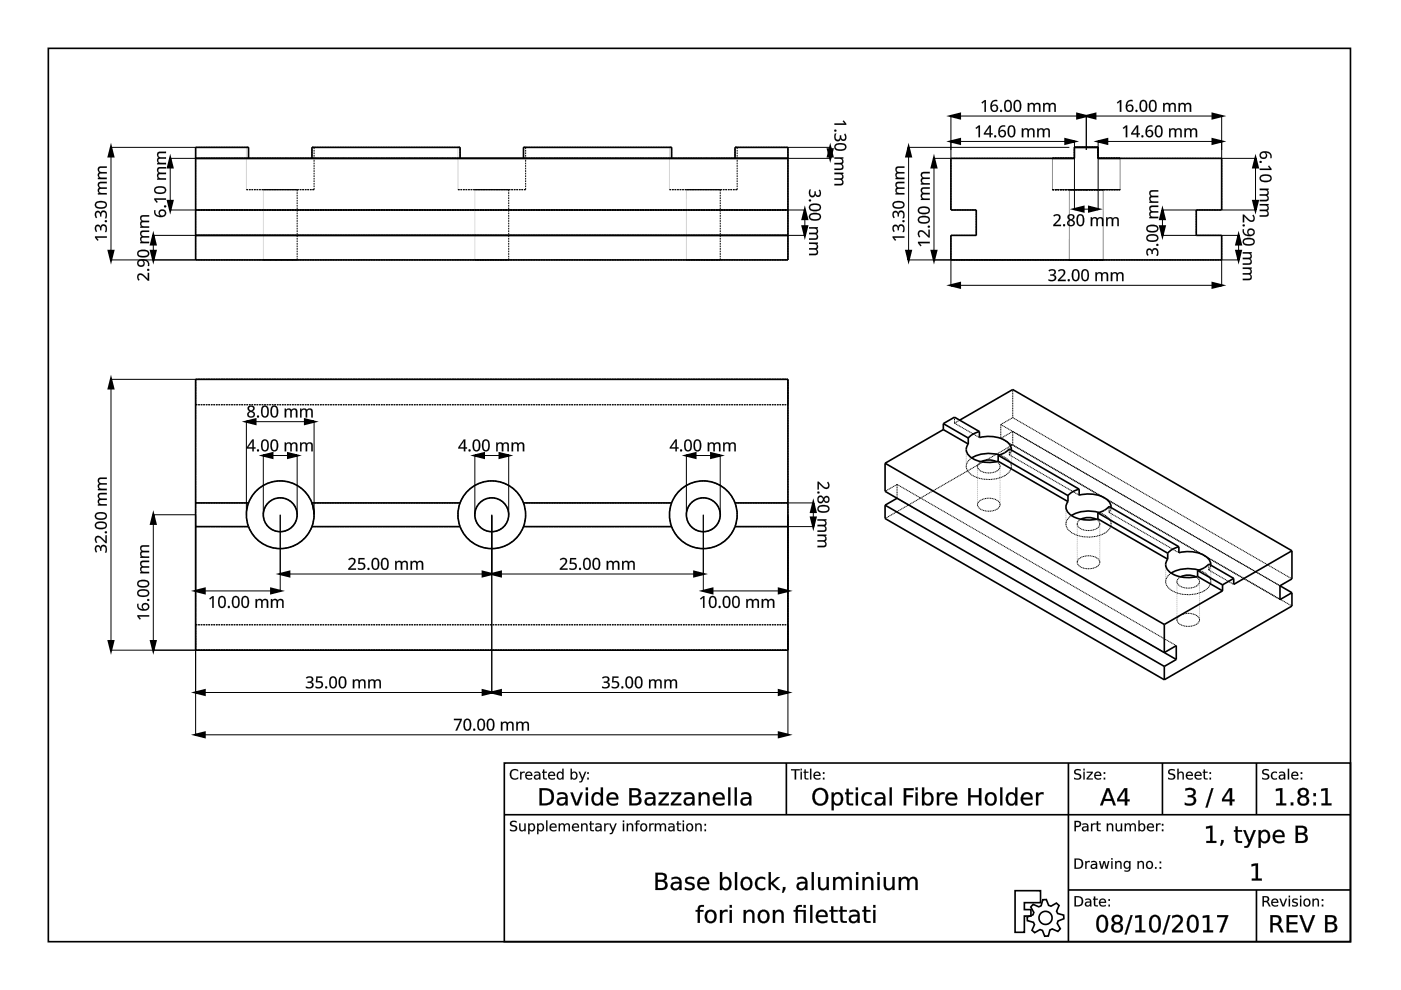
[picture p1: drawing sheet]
<svg xmlns="http://www.w3.org/2000/svg" width="297mm" height="210mm" viewBox="0 0 297 210" stroke-linecap="round" stroke-linejoin="round" font-family="sans-serif">
<g fill="none" stroke="#000" stroke-width=".35">
<path d="M10.2 10.3h276.1v189.4h-276.1zM41.5 31.2h11.2v2.4h13.4v-2.4h31.4v2.4h13.5v-2.4h31.4v2.4h13.4v-2.4h11.3v23.9h-125.6zM41.5 33.6h125.6M223.1 33.6h4.7M227.8 31.2h5M227.8 33.6h-26.2v10.9h5.4v5.4h-5.4v5.2h57.4v-5.2h-5.4v-5.4h5.4v-10.9h-26.2M227.8 31.2v2.4M232.8 33.6h4.7M232.8 31.2v2.4M41.5 49.9h125.6M41.5 44.5h125.6M41.5 80.4h125.6v57.5h-125.6z"/>
<path d="M187.7 98.2v6l61.7 35.6M187.7 98.2l59.2 34.2M200 91.1l-12.3 7.1M200 91.1l5.3 3M200 89.8v1.3M200 89.8l2.4-1.3 5.3 3M200 89.8l5.3 3.1M203.5 89.1l11.2-6.5 59.2 34.2M205.3 92.9v1.2M205.3 94.1a1.86 1.86 0 0 0 .6 2.9 7.2 7.2 0 0 0 5.7 .8M207.7 91.5l-1.4 .6-1 .8M207.7 91.5v1.3a6.9 6.9 0 0 1 6.1 1.2l.6 .8v.6"/>
<path d="M211.3 97.9a3.8 3.8 0 0 0-3.3 0M211.6 96.5a4.4 4.4 0 0 0 2.4-1.3l14.8 8.5M211.6 96.5l14.8 8.6M211.6 96.5v1.3M211.6 97.8l14.8 8.6M211.9 96.5a7.4 7.4 0 0 0-5.9 .6M41.5 111.7h11.2M41.5 106.6h11.2M52.7 106.6l-.5 2.2 .1 1.4 .4 1.5M52.7 106.6a7.2 7.2 0 0 1 6.7-4.6 7.2 7.2 0 0 1 6.7 4.6M66.1 111.7a7.2 7.2 0 0 1-6.7 4.6 7.2 7.2 0 0 1-6.7-4.6M66.1 106.6a7.2 7.2 0 0 1 0 5.1"/>
<path d="M66.1 111.7h31.4M66.1 106.6h31.4M97.5 106.6a7.2 7.2 0 0 1 6.8-4.6 7.2 7.2 0 0 1 6.7 4.6M97.5 106.6l-.4 2.2 .1 1.4 .3 1.5M111 111.7a7.2 7.2 0 0 1-6.7 4.6 7.2 7.2 0 0 1-6.8-4.6M111 106.6a7.2 7.2 0 0 1 0 5.1M111 111.7h31.4M111 106.6h31.4M142.4 106.6a7.2 7.2 0 0 1 6.7-4.6 7.2 7.2 0 0 1 6.7 4.6M142.4 106.6l-.5 2.2 .1 1.4 .4 1.5M155.8 111.7a7.2 7.2 0 0 1-6.7 4.6 7.2 7.2 0 0 1-6.7-4.6M155.8 106.6a7.2 7.2 0 0 1 0 5.1"/>
<path d="M155.8 111.7h11.3M155.8 106.6h11.3M187.7 107.1v2.8l59.2 34.2M187.7 107.1l59.2 34.2M190.2 105.6l-2.5 1.5M226.4 106.4a1.86 1.86 0 0 0 .6 2.8 7.2 7.2 0 0 0 5.8 .8M226.4 105.1v1.3M228.8 103.7v1.3a6.9 6.9 0 0 1 6.2 1.2l.5 .8 .1 .6M228.8 103.7l-1.4 .6-1 .8M229.2 110.1a3.8 3.8 0 0 1 3.2 0M232.8 108.7a4.4 4.4 0 0 0 2.3-1.3l14.8 8.5M232.8 108.7l14.8 8.6"/>
<path d="M232.8 108.7v1.3M232.8 110l14.8 8.6M233 108.7a7.4 7.4 0 0 0-5.8 .6M247.6 118.6a1.86 1.86 0 0 0 .6 2.8 7.2 7.2 0 0 0 5.7 .8M247.6 117.3v1.3M249.9 115.9v1.3a6.9 6.9 0 0 1 6.2 1.2l.5 .8 .1 .6M249.9 115.9l-1.4 .6-.9 .8M273.9 116.8l-12.3 7.1v-1.3M273.9 116.8v5.9l-2.5 1.5M246.9 132.4v6l2.5-1.5v2.9M249.4 139.8l-2.5 1.5M250.3 122.3a3.8 3.8 0 0 1 3.3 0"/>
<path d="M253.9 122.2l5.3 3.1M253.9 121a4.4 4.4 0 0 0 2.4-1.4l5.3 3M253.9 121l5.3 3M253.9 121v1.2M254.2 120.9a7.4 7.4 0 0 0-5.9 .6M259.2 124v1.3M259.2 125.3l-12.3 7.1M261.6 122.6l-2.4 1.4M271.4 124.2v2.9l2.5-1.4M271.4 124.2l2.5 1.5M273.9 125.7v2.8l-27 15.6M246.9 141.3v2.8"/>
<path d="M106.9 161.8h179.4v37.9h-179.4zM106.9 172.7h179.4M166.7 161.8v10.9M226.5 161.8v37.9M246.5 161.8v10.9M266.4 161.8v10.9M215.2 188.8l5.4 .1v2.5h-3.4v1.5h1.4v1.3h-1.4v3.5h-2zM219 191.7l1.3 .6 .4-.3 .4-1.2 .7-.1 .5 1.3 .5 .1 1.2-.6 .5 .5-.5 1.2 .2 .5 1.3 .3 .1 .8-1.3 .5-.1 .5 .6 1.1-.5 .6-1.2-.5-.5 .2-.3 1.3h-.8l-.5-1.2-.5-.2-1.1 .6-.6-.5 .5-1.2-.2-.5-1.3-.3v-.8l1.2-.4 .2-.5-.7-1.2zM226.5 188.7h59.8M266.4 188.7v11"/>
<circle cx="59.4" cy="109.1" r="3.6"/>
<circle cx="104.3" cy="109.1" r="3.6"/>
<circle cx="149.1" cy="109.1" r="3.6"/>
<circle cx="221.7" cy="194.6" r="1.39"/>
</g>
<g fill="#000">
<path d="M23.5 31.2l.5 2h-.9zM36.1 33.6l.5 1.9h-1zM176 31.2l.5 2h-1zM175.5 31.7h1l-.5 1.9zM192.6 31.2l.5 2h-.9zM198 33.6l.5 1.9h-1zM201.6 30l1.9-.5v1zM201.6 24.6l1.9-.5v1zM225.9 29.5l1.9 .5-1.9 .5zM228.4 24.1l1.9 .5-1.9 .5zM230.3 24.6l1.9-.5v1zM232.8 30l1.9-.5v1z"/>
<path d="M257.1 29.5l1.9 .5-1.9 .5zM257.1 24.1l1.9 .5-1.9 .5zM266.2 33.6l.5 1.9h-1zM23.1 53.2h.9l-.5 1.9zM32 53.2h1l-.5 1.9zM32.5 49.9l.5 1.9h-1zM35.6 42.6h1l-.5 1.9zM170.6 44.5l.5 1.9h-.9zM170.2 48h.9l-.5 1.9zM192.2 53.2h.9l-.5 1.9zM197.5 53.2h1l-.5 1.9zM227.8 44.3l1.9-.4v.9z"/>
<path d="M230.9 43.9l1.9 .4-1.9 .5zM246 48h.9l-.4 1.9zM246.5 44.5l.4 1.9h-.9zM262.6 49.9l.5 1.9h-1zM262.1 53.2h1l-.5 1.9zM265.7 42.6h1l-.5 1.9zM201.6 60.5l1.9-.5v1zM257.1 60l1.9 .5-1.9 .5zM23.5 80.4l.5 1.9h-.9zM52.2 89.4l2-.5v1zM55.8 96.6l1.9-.5v1zM61.1 96.1l1.9 .5-1.9 .5z"/>
<path d="M64.7 88.9l1.9 .5-1.9 .5zM100.7 96.6l1.9-.5v1zM105.9 96.1l2 .5-2 .5zM145.5 96.6l1.9-.5v1zM150.8 96.1l1.9 .5-1.9 .5zM32.5 109.1l.5 2h-1zM172.4 106.6l.5 1.9h-.9zM172 109.7h.9l-.5 2zM23.1 135.9h.9l-.5 2zM32 135.9h1l-.5 2zM41.5 125.3l1.9-.5v1zM59.4 121.7l1.9-.5v1z"/>
<path d="M57.5 124.8l1.9 .5-1.9 .5zM102.4 121.2l1.9 .5-1.9 .5zM104.3 121.7l1.9-.5v1zM147.2 121.2l1.9 .5-1.9 .5zM149.1 125.3l1.9-.5v1zM165.1 124.8l2 .5-2 .5zM41.5 155.8l1.9-.5v1zM41.5 146.8l1.9-.5v1zM102.4 146.3l1.9 .5-1.9 .5zM104.3 146.8l1.9-.5v1zM165.1 155.3l2 .5-2 .5zM165.1 146.3l2 .5-2 .5z"/>
<path d="M265.4 183.2l1.3-.1v3.2h.8v.4h-2.1v-.4h.8v-2.8l-.8 .2z"/>
<path d="M23.3 31.3l.5 1.9h.2v-.3h-.9v.3h.2l.5-1.9zM23.5 30.3l-.8 3.1h1.6z"/>
<path d="M35.9 33.6l.4 1.9h.3v-.2h-1v.2h.2l.5-1.9zM36.1 32.6l-.8 3.1h1.6z"/>
<path d="M175.8 31.3l.5 1.9h.2v-.3h-1v.3h.3l.5-1.9zM176 30.3l-.8 3.1h1.6z"/>
<path d="M175.5 31.7v.2h1v-.2l-.2-.1-.5 1.9h.5l-.5-1.9zM175.2 31.4l.8 3.2 .8-3.2z"/>
<path d="M176.9 26.2h2.2l-.4-.5 .2-.2 .5 .7v.3h-2.5zM176.9 26.2v.3h2.5v-.3l-.5-.7-.2 .2 .4 .5zM176.9 27.7a.25 .25 0 0 1 .5 0 .25 .25 0 0 1-.5 0zM176.9 27.7a.21 .21 0 0 0 .4 0 .21 .21 0 0 0-.4 0zM177 28.3h.3l-.1 .7 .2 .6h.4l.2-.4 .1-.5h.3a.5 .5 0 0 0 .1 .7 .5 .5 0 0 0 .6-.1l-.1-.8 .2-.2a.95 .95 0 0 1-.4 1.6l-.4-.1-.2-.4a.66 .66 0 0 1-.7 .6 .66 .66 0 0 1-.6-.7zM177 28.3a1.07 1.07 0 0 0 .6 1.6l.4-.1 .2-.4a.65 .65 0 0 0 .9 .4 .65 .65 0 0 0 .3-.9l-.2-.6-.2 .2a.58 .58 0 0 1 .2 .7 .58 .58 0 0 1-.6 .3l-.2-.2-.1-.6h-.2v.2a.55 .55 0 0 1-.5 .8 .86 .86 0 0 1-.3-1.4zM177 30.7a1.78 1.78 0 0 1 2.4 .2 .98 .98 0 0 1-1.2 1.1 .94 .94 0 0 1-1.1-.3 .94 .94 0 0 1-.1-1zM177 30.7a.88 .88 0 0 0 .1 1.1 .88 .88 0 0 0 1.1 .2 .87 .87 0 0 0 1.1-.3 .87 .87 0 0 0-.2-1.2 2.11 2.11 0 0 0-2.1 .2zM177.3 30.9l-.1 .3a1.13 1.13 0 0 0 1.5 .4 .49 .49 0 0 0 .5-.6 .49 .49 0 0 0-.7-.3h-.9zM177.2 30.8a1.75 1.75 0 0 1 2 .2v.2a1.16 1.16 0 0 1-1.6 .4l-.4-.3zM176.9 33.3h1.9v.3l-.3 .1 .3 .3v.5l-.3 .3a.68 .68 0 0 1 .3 .8 .68 .68 0 0 1-.7 .5h-1.2v-.4h1.2a.44 .44 0 0 0 .4-.5 .44 .44 0 0 0-.5-.3h-1.1v-.4h1.2a.45 .45 0 0 0 .4-.5 .45 .45 0 0 0-.6-.3h-1zM176.9 33.4v.3l1-.1a.48 .48 0 0 1 .7 .4 .48 .48 0 0 1-.5 .6l-1.2-.1v.4l1.1-.1a.47 .47 0 0 1 .6 .4 .47 .47 0 0 1-.5 .6l-1.2-.1v.3h1.2a.68 .68 0 0 0 .7-.5 .68 .68 0 0 0-.3-.7 .71 .71 0 0 0 0-1.2h.3v-.2zM176.9 36.6h1.9v.3h-.3l.3 .4v.4l-.3 .4a.68 .68 0 0 1 .3 .7 .68 .68 0 0 1-.7 .5h-1.2v-.3h1.2a.44 .44 0 0 0 .4-.5 .44 .44 0 0 0-.5-.4h-1.1v-.3h1.2a.45 .45 0 0 0 .4-.6 .45 .45 0 0 0-.6-.3h-1zM176.9 36.6v.3h1a.48 .48 0 0 1 .7 .3 .48 .48 0 0 1-.5 .6h-1.2v.3h1.1a.47 .47 0 0 1 .6 .4 .47 .47 0 0 1-.5 .5h-1.2v.3h1.2a.68 .68 0 0 0 .7-.5 .68 .68 0 0 0-.3-.8 .71 .71 0 0 0 0-1.1h.3v-.3z"/>
<path d="M176.9 26.2h2.2l-.4-.5 .2-.2 .5 .7v.3h-2.5zM176.9 27.7a.23 .23 0 0 1 .4 0 .23 .23 0 0 1-.4 0zM177 28.3h.3a.87 .87 0 0 0 .3 1.3 .64 .64 0 0 0 .5-.9h.2a.51 .51 0 0 0 .2 .7 .51 .51 0 0 0 .7-.1l-.2-.8 .2-.2a.86 .86 0 0 1 .2 1 .86 .86 0 0 1-.8 .6l-.4-.5a.7 .7 0 0 1-.8 .6 .7 .7 0 0 1-.5-1zM177 30.7a1.77 1.77 0 0 1 2.4 .2 .96 .96 0 0 1-1.2 1.1 .92 .92 0 0 1-1-.3 .92 .92 0 0 1-.2-1zM177.3 30.9l-.2 .3a1.15 1.15 0 0 0 1.6 .4 .5 .5 0 0 0 .5-.6 .5 .5 0 0 0-.7-.3h-.9zM176.9 33.4h1.9v.2l-.3 .1a.7 .7 0 0 1 0 1.1 .66 .66 0 0 1 .3 .8 .66 .66 0 0 1-.7 .4h-1.2v-.3h1.2a.46 .46 0 0 0 .4-.5 .46 .46 0 0 0-.5-.3h-1.1v-.4h1.2a.47 .47 0 0 0 .5-.5 .47 .47 0 0 0-.7-.3h-1zM176.9 36.6h1.9v.3h-.3a.7 .7 0 0 1 0 1.2 .66 .66 0 0 1 .3 .7 .66 .66 0 0 1-.7 .5h-1.2v-.3h1.2a.46 .46 0 0 0 .4-.5 .46 .46 0 0 0-.5-.4h-1.1v-.3h1.2a.47 .47 0 0 0 .5-.6 .47 .47 0 0 0-.7-.3h-1z"/>
<path d="M192.4 31.3l.5 1.9h.2v-.3h-.9v.3h.2l.5-1.9zM192.6 30.3l-.7 3.1h1.5z"/>
<path d="M197.8 33.6l.5 1.9h.2v-.2h-1v.2h.3l.5-1.9zM198 32.6l-.8 3.1h1.6z"/>
<path d="M201.7 29.8v.4l1.9-.5-.1-.2h-.2v1h.2l.1-.3zM200.6 30l3.2 .8v-1.6z"/>
<path d="M201.7 24.4v.4l1.9-.4-.1-.3h-.2v1h.2l.1-.2zM200.6 24.6l3.2 .8v-1.6z"/>
<path d="M206.8 27.1l.7-.5h.3v2.5h-.3v-2.2l-.5 .4zM209.8 26.6h.3v1.6h.4v.3h-.4v.6h-.3v-.6h-1.2v-.2zM209.8 26.9l-.9 1.3h.9zM210.8 28.9a.23 .23 0 0 1 .4 0 .23 .23 0 0 1-.4 0zM212.1 26.8l.9-.2h.1v.3a.84 .84 0 0 0-1.1 .9 .78 .78 0 0 1 1.1 .1 .78 .78 0 0 1-.1 1.1 .78 .78 0 0 1-1.1-.1 1.71 1.71 0 0 1 .2-2.1zM211.9 28.3a.55 .55 0 0 0 1.1 0 .55 .55 0 0 0-1.1 0zM214 26.7a.91 .91 0 0 1 1 .1 .91 .91 0 0 1 .3 1 .92 .92 0 0 1-.3 1.1 .92 .92 0 0 1-1 .1 1.96 1.96 0 0 1 0-2.3zM214.2 26.9a1.75 1.75 0 0 0 .1 1.9l.1 .1a1.15 1.15 0 0 0 .5-1.6l-.3-.4zM216.7 27.2h.2v.3a.7 .7 0 0 1 1.2 0 .66 .66 0 0 1 .8-.3 .66 .66 0 0 1 .4 .7v1.2h-.3v-1.2a.46 .46 0 0 0-.5-.4 .46 .46 0 0 0-.4 .6v1h-.3v-1.2a.47 .47 0 0 0-.5-.4 .47 .47 0 0 0-.3 .6v1h-.3zM219.9 27.2h.3v.3a.7 .7 0 0 1 1.2 0 .66 .66 0 0 1 .7-.3 .66 .66 0 0 1 .5 .7v1.2h-.3v-1.2a.46 .46 0 0 0-.6-.4 .46 .46 0 0 0-.3 .6v1h-.3v-1.2a.47 .47 0 0 0-.6-.4 .47 .47 0 0 0-.3 .6v1h-.3z"/>
<path d="M206.8 27.1l.7-.5h.3v2.5h-.3v-2.2l-.5 .5zM206.8 27.1l.2 .2 .5-.4v2.2h.3v-2.5h-.3zM209.8 26.6h.3v1.6h.4v.3h-.4v.6h-.3v-.6h-1.2v-.2zM209.8 26.6l-1.2 1.7v.2h1.2v.6h.3v-.6h.4v-.3l-.4 .1v-1.7zM209.8 26.9l-.9 1.4 .9-.1zM209.8 26.9v1.4h-.9zM210.8 28.9a.25 .25 0 0 1 .4 0 .25 .25 0 0 1-.4 0zM210.8 28.9a.21 .21 0 0 0 .4 0 .21 .21 0 0 0-.4 0zM212.1 26.8l.9-.2h.1v.3a.85 .85 0 0 0-1.1 .9 .79 .79 0 0 1 1.1 0 .79 .79 0 0 1 0 1.2 .79 .79 0 0 1-1.2-.1 1.72 1.72 0 0 1 .2-2.1zM212.1 26.8a1.39 1.39 0 0 0 .2 2.3 .79 .79 0 0 0 1-1 .79 .79 0 0 0-1.4-.3 .86 .86 0 0 1 1.2-.9v-.3h-.3zM212 28.3a.53 .53 0 0 0 1 0 .53 .53 0 0 0-1 0zM211.9 28.3a.6 .6 0 0 1 1.2 0 .6 .6 0 0 1-1.2 0zM214 26.7a.93 .93 0 0 1 1 .1 .93 .93 0 0 1 .3 1 .94 .94 0 0 1-.3 1.1 .94 .94 0 0 1-1 .1 1.97 1.97 0 0 1 0-2.3zM214 26.7a1.77 1.77 0 0 0 .2 2.4 .93 .93 0 0 0 1.1-1.3 .89 .89 0 0 0-.3-1 .89 .89 0 0 0-1-.1zM214.2 26.9a1.75 1.75 0 0 0 .1 1.9h.1a1.13 1.13 0 0 0 .5-1.5l-.3-.4zM214.1 26.9l.3-.1a1.16 1.16 0 0 1 .5 1.6 .52 .52 0 0 1-.6 .5 .52 .52 0 0 1-.4-.7l.1-.9zM216.6 27.2h.3v.3l.4-.3h.5l.3 .3a.68 .68 0 0 1 .8-.3 .68 .68 0 0 1 .5 .7v1.2h-.4v-1.2a.44 .44 0 0 0-.5-.4 .44 .44 0 0 0-.3 .6v1h-.4v-1.2a.45 .45 0 0 0-.6-.4 .45 .45 0 0 0-.2 .6v1h-.4zM216.7 27.2v1.9h.3l-.1-1a.48 .48 0 0 1 .4-.6 .48 .48 0 0 1 .6 .4l-.1 1.2h.3v-1a.47 .47 0 0 1 .4-.7 .47 .47 0 0 1 .5 .5v1.2h.3v-1.2a.68 .68 0 0 0-.5-.7 .68 .68 0 0 0-.7 .3 .71 .71 0 0 0-1.2 0v-.3zM219.9 27.2h.3v.3l.4-.3h.4l.3 .3a.68 .68 0 0 1 .8-.3 .68 .68 0 0 1 .5 .7v1.2h-.3v-1.2a.44 .44 0 0 0-.6-.4 .44 .44 0 0 0-.3 .6v1h-.3v-1.2a.45 .45 0 0 0-.6-.4 .45 .45 0 0 0-.3 .6v1h-.3zM219.9 27.2v1.9h.3v-1a.48 .48 0 0 1 .3-.6 .48 .48 0 0 1 .6 .4v1.2h.3v-1a.47 .47 0 0 1 .4-.7 .47 .47 0 0 1 .5 .5v1.2h.3v-1.2a.68 .68 0 0 0-.5-.7 .68 .68 0 0 0-.8 .3 .71 .71 0 0 0-1.1 0v-.3z"/>
<path d="M208.1 21.7l.7-.5h.2v2.5h-.3v-2.2l-.4 .4zM210.4 21.4l.9-.2h.1v.3a.84 .84 0 0 0-1.1 .9 .78 .78 0 0 1 1.1 .1 .78 .78 0 0 1 0 1.1 .78 .78 0 0 1-1.1-.1 1.71 1.71 0 0 1 .1-2.1zM210.3 22.9a.55 .55 0 0 0 1.1 0 .55 .55 0 0 0-1.1 0zM212 23.5a.25 .25 0 0 1 .5 0 .25 .25 0 0 1-.5 0zM213.2 21.3a.91 .91 0 0 1 1.1 .1 .91 .91 0 0 1 .2 1.1 .92 .92 0 0 1-.2 1 .92 .92 0 0 1-1 .1 1.96 1.96 0 0 1-.1-2.3zM213.4 21.5a1.75 1.75 0 0 0 .1 2h.2a1.15 1.15 0 0 0 .5-1.6l-.3-.4zM215.2 21.3a.91 .91 0 0 1 1.1 .1 .91 .91 0 0 1 .2 1.1 .92 .92 0 0 1-.2 1 .92 .92 0 0 1-1 .1 1.96 1.96 0 0 1-.1-2.3zM215.4 21.5a1.75 1.75 0 0 0 .1 2h.2a1.15 1.15 0 0 0 .5-1.6l-.3-.4zM217.9 21.8h.3v.3a.7 .7 0 0 1 1.2 0 .66 .66 0 0 1 .7-.3 .66 .66 0 0 1 .5 .7v1.2h-.3v-1.2a.46 .46 0 0 0-.6-.4 .46 .46 0 0 0-.3 .6v1h-.3v-1.2a.47 .47 0 0 0-.6-.4 .47 .47 0 0 0-.3 .6v1h-.3zM221.2 21.8h.2l.1 .3a.7 .7 0 0 1 1.1 0 .66 .66 0 0 1 .8-.3 .66 .66 0 0 1 .5 .7v1.2h-.4v-1.2a.46 .46 0 0 0-.5-.4 .46 .46 0 0 0-.3 .6v1h-.3v-1.2a.47 .47 0 0 0-.6-.4 .47 .47 0 0 0-.3 .6v1h-.3z"/>
<path d="M208.1 21.7l.7-.5h.2v2.5h-.3l.1-2.2-.5 .5zM208.1 21.7l.2 .2 .5-.4-.1 2.2h.3v-2.5h-.2zM210.4 21.4l.9-.2h.1v.3a.85 .85 0 0 0-1.1 .9 .79 .79 0 0 1 1.1 .1 .79 .79 0 0 1 0 1.1 .79 .79 0 0 1-1.2-.1 1.72 1.72 0 0 1 .2-2.1zM210.4 21.4a1.39 1.39 0 0 0 .3 2.3 .79 .79 0 0 0 .9-1 .79 .79 0 0 0-1.3-.2 .86 .86 0 0 1 1.1-1v-.3h-.3zM210.3 22.9a.55 .55 0 0 0 1.1 0 .55 .55 0 0 0-1.1 0zM210.3 22.9a.57 .57 0 0 1 1.1 0 .57 .57 0 0 1-1.1 0zM212 23.5a.25 .25 0 0 1 .5 0 .25 .25 0 0 1-.5 0zM212 23.5a.25 .25 0 0 0 .5 0 .25 .25 0 0 0-.5 0zM213.2 21.3a.93 .93 0 0 1 1.1 .1 .93 .93 0 0 1 .3 1.1 .94 .94 0 0 1-.3 1 .94 .94 0 0 1-1.1 .1 1.97 1.97 0 0 1 0-2.3zM213.3 21.3a1.77 1.77 0 0 0 .2 2.4 .93 .93 0 0 0 1-1.2 .89 .89 0 0 0-.2-1.1 .89 .89 0 0 0-1-.1zM213.4 21.6a1.75 1.75 0 0 0 .2 1.8l.1 .1a1.13 1.13 0 0 0 .5-1.6l-.3-.4zM213.4 21.5l.3-.1a1.16 1.16 0 0 1 .5 1.6 .52 .52 0 0 1-.7 .5 .52 .52 0 0 1-.3-.7v-.9zM215.2 21.3a.93 .93 0 0 1 1.1 .1 .93 .93 0 0 1 .3 1.1 .94 .94 0 0 1-.3 1 .94 .94 0 0 1-1.1 .1 1.97 1.97 0 0 1 0-2.3zM215.3 21.3a1.77 1.77 0 0 0 .2 2.4 .93 .93 0 0 0 1-1.2 .89 .89 0 0 0-.2-1.1 .89 .89 0 0 0-1-.1zM215.4 21.6a1.75 1.75 0 0 0 .1 1.8l.2 .1a1.13 1.13 0 0 0 .5-1.6l-.3-.4zM215.4 21.5l.3-.1a1.16 1.16 0 0 1 .5 1.6 .52 .52 0 0 1-.7 .5 .52 .52 0 0 1-.3-.7v-.9zM217.9 21.8h.3v.3l.4-.3h.4l.3 .3a.68 .68 0 0 1 .8-.3 .68 .68 0 0 1 .5 .7v1.2h-.3v-1.2a.44 .44 0 0 0-.6-.4 .44 .44 0 0 0-.3 .6v1h-.3v-1.2a.45 .45 0 0 0-.6-.4 .45 .45 0 0 0-.3 .6v1h-.3zM217.9 21.8v1.9h.3v-1a.48 .48 0 0 1 .3-.6 .48 .48 0 0 1 .6 .4v1.2h.3v-1a.47 .47 0 0 1 .3-.6 .47 .47 0 0 1 .6 .4v1.2h.3v-1.2a.68 .68 0 0 0-.5-.6 .68 .68 0 0 0-.8 .2 .71 .71 0 0 0-1.1 0v-.3zM221.2 21.8h.2l.1 .3 .4-.3h.4l.3 .3a.68 .68 0 0 1 .8-.3 .68 .68 0 0 1 .5 .7v1.2h-.4v-1.2a.44 .44 0 0 0-.5-.4 .44 .44 0 0 0-.3 .6v1h-.4v-1.2a.45 .45 0 0 0-.5-.4 .45 .45 0 0 0-.3 .6v1h-.3zM221.2 21.8v1.9h.3v-1a.48 .48 0 0 1 .3-.6 .48 .48 0 0 1 .6 .4v1.2h.3l-.1-1a.47 .47 0 0 1 .4-.6 .47 .47 0 0 1 .6 .4l-.1 1.2h.4l-.1-1.2a.68 .68 0 0 0-.5-.6 .68 .68 0 0 0-.7 .2 .71 .71 0 0 0-1.2 0v-.3z"/>
<path d="M225.9 29.5l-.1 .2 1.9 .5v-.4l-1.9 .4 .1 .3h.2v-1zM225.6 29.2v1.6l3.2-.8z"/>
<path d="M228.4 24.1l-.1 .3 2 .4v-.4l-2 .5 .1 .2h.2v-1zM228.2 23.8v1.6l3.1-.8z"/>
<path d="M230.4 24.4v.4l1.9-.4-.1-.3h-.2v1h.2l.1-.2zM229.3 24.6l3.2 .8v-1.6z"/>
<path d="M232.9 29.8v.4l1.9-.5-.1-.2h-.2v1h.2l.1-.3zM231.8 30l3.2 .8v-1.6z"/>
<path d="M236.8 21.7l.7-.5h.2v2.5h-.3v-2.2l-.4 .4zM239.1 21.4l.9-.2h.1v.3a.84 .84 0 0 0-1.1 .9 .78 .78 0 0 1 1.1 .1 .78 .78 0 0 1 0 1.1 .78 .78 0 0 1-1.1-.1 1.71 1.71 0 0 1 .1-2.1zM239 22.9a.55 .55 0 0 0 1.1 0 .55 .55 0 0 0-1.1 0zM240.7 23.5a.25 .25 0 0 1 .5 0 .25 .25 0 0 1-.5 0zM242 21.3a.91 .91 0 0 1 1 .1 .91 .91 0 0 1 .2 1.1 .92 .92 0 0 1-.2 1 .92 .92 0 0 1-1 .1 1.96 1.96 0 0 1 0-2.3zM242.1 21.5a1.75 1.75 0 0 0 .2 2h.1a1.15 1.15 0 0 0 .5-1.6l-.3-.4zM243.9 21.3a.91 .91 0 0 1 1.1 .1 .91 .91 0 0 1 .2 1.1 .92 .92 0 0 1-.2 1 .92 .92 0 0 1-1 .1 1.96 1.96 0 0 1-.1-2.3zM244.1 21.5a1.75 1.75 0 0 0 .1 2h.2a1.15 1.15 0 0 0 .5-1.6l-.3-.4zM246.6 21.8h.3v.3a.7 .7 0 0 1 1.2 0 .66 .66 0 0 1 .7-.3 .66 .66 0 0 1 .5 .7v1.2h-.3v-1.2a.46 .46 0 0 0-.6-.4 .46 .46 0 0 0-.3 .6v1h-.3v-1.2a.47 .47 0 0 0-.6-.4 .47 .47 0 0 0-.3 .6v1h-.3zM249.9 21.8h.2l.1 .3a.7 .7 0 0 1 1.1 0 .66 .66 0 0 1 .8-.3 .66 .66 0 0 1 .5 .7v1.2h-.3v-1.2a.46 .46 0 0 0-.6-.4 .46 .46 0 0 0-.3 .6v1h-.3v-1.2a.47 .47 0 0 0-.6-.4 .47 .47 0 0 0-.3 .6v1h-.3z"/>
<path d="M236.8 21.7l.7-.5h.3v2.5h-.4l.1-2.2-.5 .5zM236.8 21.7l.2 .2 .5-.4-.1 2.2h.3v-2.5h-.2zM239.1 21.4l.9-.2h.1v.3a.85 .85 0 0 0-1.1 .9 .79 .79 0 0 1 1.1 .1 .79 .79 0 0 1 0 1.1 .79 .79 0 0 1-1.1-.1 1.72 1.72 0 0 1 .1-2.1zM239.1 21.4a1.39 1.39 0 0 0 .3 2.3 .79 .79 0 0 0 .9-1 .79 .79 0 0 0-1.3-.2 .86 .86 0 0 1 1.1-1v-.3h-.3zM239 22.9a.55 .55 0 0 0 1.1 0 .55 .55 0 0 0-1.1 0zM239 22.9a.57 .57 0 0 1 1.1 0 .57 .57 0 0 1-1.1 0zM240.7 23.5a.25 .25 0 0 1 .5 0 .25 .25 0 0 1-.5 0zM240.8 23.5a.21 .21 0 0 0 .4 0 .21 .21 0 0 0-.4 0zM241.9 21.3a.93 .93 0 0 1 1.1 .1 .93 .93 0 0 1 .3 1.1 .94 .94 0 0 1-.3 1 .94 .94 0 0 1-1.1 .1 1.97 1.97 0 0 1 0-2.3zM242 21.3a1.77 1.77 0 0 0 .2 2.4 .93 .93 0 0 0 1-1.2 .89 .89 0 0 0-.2-1.1 .89 .89 0 0 0-1-.1zM242.1 21.6a1.75 1.75 0 0 0 .2 1.8l.1 .1a1.13 1.13 0 0 0 .5-1.6l-.3-.4zM242.1 21.5l.3-.1a1.16 1.16 0 0 1 .5 1.6 .52 .52 0 0 1-.7 .5 .52 .52 0 0 1-.3-.7v-.9zM243.9 21.3a.93 .93 0 0 1 1.1 .1 .93 .93 0 0 1 .3 1.1 .94 .94 0 0 1-.3 1 .94 .94 0 0 1-1.1 .1 1.97 1.97 0 0 1 0-2.3zM244 21.3a1.77 1.77 0 0 0 .2 2.4 .93 .93 0 0 0 1-1.2 .89 .89 0 0 0-.2-1.1 .89 .89 0 0 0-1-.1zM244.1 21.6a1.75 1.75 0 0 0 .2 1.8l.1 .1a1.13 1.13 0 0 0 .5-1.6l-.3-.4zM244.1 21.5l.3-.1a1.16 1.16 0 0 1 .5 1.6 .52 .52 0 0 1-.7 .5 .52 .52 0 0 1-.3-.7v-.9zM246.6 21.8h.3v.3l.4-.3h.4l.3 .3a.68 .68 0 0 1 .8-.3 .68 .68 0 0 1 .5 .7v1.2h-.3v-1.2a.44 .44 0 0 0-.6-.4 .44 .44 0 0 0-.3 .6v1h-.3v-1.2a.45 .45 0 0 0-.6-.4 .45 .45 0 0 0-.3 .6v1h-.3zM246.6 21.8v1.9h.3v-1a.48 .48 0 0 1 .3-.6 .48 .48 0 0 1 .6 .4v1.2h.3v-1a.47 .47 0 0 1 .3-.6 .47 .47 0 0 1 .6 .4v1.2h.3v-1.2a.68 .68 0 0 0-.5-.6 .68 .68 0 0 0-.8 .2 .71 .71 0 0 0-1.1 0v-.3zM249.9 21.8h.2l.1 .3 .4-.3h.4l.3 .3a.68 .68 0 0 1 .8-.3 .68 .68 0 0 1 .5 .7v1.2h-.4v-1.2a.44 .44 0 0 0-.5-.4 .44 .44 0 0 0-.3 .6v1h-.4v-1.2a.45 .45 0 0 0-.5-.4 .45 .45 0 0 0-.3 .6v1h-.3zM249.9 21.8v1.9h.3v-1a.48 .48 0 0 1 .3-.6 .48 .48 0 0 1 .6 .4v1.2h.3l-.1-1a.47 .47 0 0 1 .4-.6 .47 .47 0 0 1 .6 .4v1.2h.3l-.1-1.2a.68 .68 0 0 0-.5-.6 .68 .68 0 0 0-.7 .2 .71 .71 0 0 0-1.2 0v-.3z"/>
<path d="M238.1 27.1l.6-.5h.3v2.5h-.3v-2.2l-.5 .4zM241 26.6h.3v1.6h.4v.3h-.4v.6h-.3v-.6h-1.2v-.2zM241 26.9l-.9 1.3h.9zM242 28.9a.23 .23 0 0 1 .4 0 .23 .23 0 0 1-.4 0zM243.3 26.8l.9-.2h.1v.3a.84 .84 0 0 0-1.1 .9 .78 .78 0 0 1 1.1 .1 .78 .78 0 0 1 0 1.1 .78 .78 0 0 1-1.2-.1 1.71 1.71 0 0 1 .2-2.1zM243.2 28.3a.55 .55 0 0 0 1.1 0 .55 .55 0 0 0-1.1 0zM245.2 26.7a.91 .91 0 0 1 1.1 .1 .91 .91 0 0 1 .2 1 .92 .92 0 0 1-.3 1.1 .92 .92 0 0 1-1 .1 1.96 1.96 0 0 1 0-2.3zM245.4 26.9a1.75 1.75 0 0 0 .1 1.9l.2 .1a1.15 1.15 0 0 0 .4-1.6l-.3-.4zM247.9 27.2h.2l.1 .3a.7 .7 0 0 1 1.1 0 .66 .66 0 0 1 .8-.3 .66 .66 0 0 1 .4 .7v1.2h-.3v-1.2a.46 .46 0 0 0-.5-.4 .46 .46 0 0 0-.3 .6v1h-.3v-1.2a.47 .47 0 0 0-.6-.4 .47 .47 0 0 0-.3 .6v1h-.3zM251.1 27.2h.3v.3a.7 .7 0 0 1 1.2 0 .66 .66 0 0 1 .7-.3 .66 .66 0 0 1 .5 .7v1.2h-.3v-1.2a.46 .46 0 0 0-.5-.4 .46 .46 0 0 0-.4 .6v1h-.3v-1.2a.47 .47 0 0 0-.6-.4 .47 .47 0 0 0-.3 .6v1h-.3z"/>
<path d="M238 27.1l.7-.5h.3v2.5h-.3v-2.2l-.5 .5zM238.1 27.1l.1 .2 .5-.4v2.2h.3v-2.5h-.3zM241 26.6h.3v1.6h.4v.3h-.4v.6h-.3v-.6h-1.2v-.2zM241 26.6l-1.2 1.7v.2h1.2v.6h.3v-.6h.4v-.3l-.4 .1v-1.7zM241 26.9l-.9 1.4 .9-.1zM241 26.9v1.4h-.9zM242 28.9a.25 .25 0 0 1 .5 0 .25 .25 0 0 1-.5 0zM242 28.9a.21 .21 0 0 0 .4 0 .21 .21 0 0 0-.4 0zM243.3 26.8l.9-.2h.1v.3a.85 .85 0 0 0-1.1 .9 .79 .79 0 0 1 1.1 0 .79 .79 0 0 1 0 1.2 .79 .79 0 0 1-1.2-.1 1.72 1.72 0 0 1 .2-2.1zM243.3 26.8a1.39 1.39 0 0 0 .3 2.3 .79 .79 0 0 0 .9-1 .79 .79 0 0 0-1.3-.3 .86 .86 0 0 1 1.1-.9v-.3h-.3zM243.2 28.3a.53 .53 0 0 0 1 0 .53 .53 0 0 0-1 0zM243.1 28.3a.6 .6 0 0 1 1.2 0 .6 .6 0 0 1-1.2 0zM245.2 26.7a.93 .93 0 0 1 1.1 .1 .93 .93 0 0 1 .2 1 .94 .94 0 0 1-.2 1.1 .94 .94 0 0 1-1.1 .1 1.97 1.97 0 0 1 0-2.3zM245.2 26.7a1.77 1.77 0 0 0 .2 2.4 .93 .93 0 0 0 1.1-1.3 .89 .89 0 0 0-.3-1 .89 .89 0 0 0-1-.1zM245.4 26.9a1.75 1.75 0 0 0 .1 1.9h.2a1.13 1.13 0 0 0 .4-1.5l-.3-.4zM245.4 26.9l.3-.1a1.16 1.16 0 0 1 .4 1.6 .52 .52 0 0 1-.6 .5 .52 .52 0 0 1-.4-.7l.1-.9zM247.8 27.2h.3l.1 .3 .4-.3h.4l.3 .3a.68 .68 0 0 1 .8-.3 .68 .68 0 0 1 .5 .7v1.2h-.4v-1.2a.44 .44 0 0 0-.5-.4 .44 .44 0 0 0-.3 .6v1h-.4v-1.2a.45 .45 0 0 0-.5-.4 .45 .45 0 0 0-.3 .6v1h-.4zM247.9 27.2v1.9h.3v-1a.48 .48 0 0 1 .3-.6 .48 .48 0 0 1 .6 .4v1.2h.3l-.1-1a.47 .47 0 0 1 .4-.7 .47 .47 0 0 1 .6 .5l-.1 1.2h.3v-1.2a.68 .68 0 0 0-.5-.7 .68 .68 0 0 0-.7 .3 .71 .71 0 0 0-1.2 0v-.3zM251.1 27.2h.3v.3l.4-.3h.5l.3 .3a.68 .68 0 0 1 .7-.3 .68 .68 0 0 1 .5 .7v1.2h-.3v-1.2a.44 .44 0 0 0-.5-.4 .44 .44 0 0 0-.4 .6v1h-.3v-1.2a.45 .45 0 0 0-.6-.4 .45 .45 0 0 0-.2 .6v1h-.4zM251.1 27.2v1.9h.3v-1a.48 .48 0 0 1 .3-.6 .48 .48 0 0 1 .6 .4v1.2h.3v-1a.47 .47 0 0 1 .4-.7 .47 .47 0 0 1 .5 .5v1.2h.3v-1.2a.68 .68 0 0 0-.5-.7 .68 .68 0 0 0-.7 .3 .71 .71 0 0 0-1.2 0v-.3z"/>
<path d="M257.1 29.5l-.1 .2 2 .5v-.4l-2 .4 .1 .3h.2v-1zM256.9 29.2v1.6l3.1-.8z"/>
<path d="M257.1 24.1l-.1 .3 2 .4v-.4l-2 .5 .1 .2h.2v-1zM256.9 23.8v1.6l3.1-.8z"/>
<path d="M266 33.6l.4 1.9h.3v-.2h-1v.2h.2l.5-1.9zM266.2 32.6l-.8 3.1h1.6z"/>
<path d="M267.3 32.3a1.6 1.6 0 0 1 2.3 .5v.7h-.3a.84 .84 0 0 0-.9-1.1 .78 .78 0 0 1-.1 1.1 .78 .78 0 0 1-1.1 0 .78 .78 0 0 1 .1-1.2zM267.3 32.9a.55 .55 0 0 0 1.1 0 .55 .55 0 0 0-1.1 0zM267.1 34.3a.23 .23 0 0 1 .4 0 .23 .23 0 0 1-.4 0zM267.1 35.7l2.2 .1-.4-.5 .2-.2 .5 .7v.2h-2.5zM267.2 37.3a1.77 1.77 0 0 1 2.4 .2 .96 .96 0 0 1-1.3 1.1 .92 .92 0 0 1-1-.2 .92 .92 0 0 1-.1-1.1zM267.4 37.5l-.1 .3a1.15 1.15 0 0 0 1.6 .5 .5 .5 0 0 0 .4-.7 .5 .5 0 0 0-.6-.3h-.9zM267.1 40h1.9v.2l-.3 .1a.7 .7 0 0 1 0 1.1 .66 .66 0 0 1 .3 .8 .66 .66 0 0 1-.7 .5h-1.2v-.3h1.2a.46 .46 0 0 0 .4-.6 .46 .46 0 0 0-.6-.3h-1v-.3h1.2a.47 .47 0 0 0 .4-.6 .47 .47 0 0 0-.6-.3h-1zM267.1 43.3h1.9v.2l-.3 .1a.7 .7 0 0 1 0 1.1 .66 .66 0 0 1 .3 .8 .66 .66 0 0 1-.7 .4h-1.2v-.3h1.2a.46 .46 0 0 0 .4-.5 .46 .46 0 0 0-.6-.3h-1v-.4h1.2a.47 .47 0 0 0 .4-.5 .47 .47 0 0 0-.6-.3h-1z"/>
<path d="M267.3 32.3a1.61 1.61 0 0 1 2.3 .5v.7h-.3a.85 .85 0 0 0-.9-1.1 .79 .79 0 0 1-.1 1.1 .79 .79 0 0 1-1.1 0 .79 .79 0 0 1 .1-1.2zM267.3 32.4a.78 .78 0 0 0 0 1.1 .78 .78 0 0 0 1.1 0 .78 .78 0 0 0-.1-1.1 .86 .86 0 0 1 1 1.1h.3a1.22 1.22 0 0 0-1.7-1.4zM267.3 32.9a.55 .55 0 0 0 1.1 0 .55 .55 0 0 0-1.1 0zM267.3 32.9a.57 .57 0 0 1 1.1 0 .57 .57 0 0 1-1.1 0zM267 34.3a.25 .25 0 0 1 .5 0 .25 .25 0 0 1-.5 0zM267.1 34.4a.21 .21 0 0 0 .4 0 .21 .21 0 0 0-.4 0zM267.1 35.7l2.1 .1-.4-.5 .3-.2 .5 .7v.3h-2.5zM267.1 35.7v.3h2.5v-.2l-.5-.7-.2 .2 .4 .5zM267.2 37.3a1.78 1.78 0 0 1 2.4 .2 .98 .98 0 0 1-1.3 1.1 .94 .94 0 0 1-1-.2 .94 .94 0 0 1-.1-1.1zM267.2 37.4a.88 .88 0 0 0 .1 1 .88 .88 0 0 0 1 .2 .87 .87 0 0 0 1.1-.3 .87 .87 0 0 0-.1-1.1 2.11 2.11 0 0 0-2.1 .2zM267.4 37.5l-.1 .3a1.13 1.13 0 0 0 1.6 .4 .49 .49 0 0 0 .4-.6 .49 .49 0 0 0-.6-.3l-.9 .1zM267.4 37.5a1.75 1.75 0 0 1 1.9 .1l.1 .2a1.16 1.16 0 0 1-1.6 .5l-.5-.3zM267.1 40h1.9v.3h-.3l.3 .4v.4l-.3 .3a.68 .68 0 0 1 .3 .8 .68 .68 0 0 1-.7 .5h-1.2v-.3h1.2a.44 .44 0 0 0 .4-.6 .44 .44 0 0 0-.6-.3h-1v-.3h1.2a.45 .45 0 0 0 .4-.6 .45 .45 0 0 0-.6-.3h-1zM267.1 40v.3h1a.48 .48 0 0 1 .6 .3 .48 .48 0 0 1-.4 .6h-1.2v.3h1a.47 .47 0 0 1 .6 .3 .47 .47 0 0 1-.4 .6h-1.2v.3h1.2a.68 .68 0 0 0 .6-.5 .68 .68 0 0 0-.2-.8 .71 .71 0 0 0 0-1.1l.3-.1v-.2zM267.1 43.2h1.9v.3l-.3 .1 .3 .3v.5l-.3 .3a.68 .68 0 0 1 .3 .8 .68 .68 0 0 1-.7 .5h-1.2v-.4h1.2a.44 .44 0 0 0 .4-.5 .44 .44 0 0 0-.6-.3h-1v-.4h1.2a.45 .45 0 0 0 .4-.5 .45 .45 0 0 0-.6-.3h-1zM267.1 43.3v.3l1-.1a.48 .48 0 0 1 .6 .4 .48 .48 0 0 1-.4 .6l-1.2-.1v.4l1-.1a.47 .47 0 0 1 .6 .4 .47 .47 0 0 1-.4 .6l-1.2-.1v.3h1.2a.68 .68 0 0 0 .6-.5 .68 .68 0 0 0-.2-.7 .71 .71 0 0 0 0-1.2h.3v-.2z"/>
<path d="M20.1 50.1h2.5v.3h-2.1l.4 .5-.2 .1-.6-.6zM20.3 47.8a.61 .61 0 0 1 .6-.1 .61 .61 0 0 1 .4 .5 .7 .7 0 0 1 .9-.6 .7 .7 0 0 1 .5 .9l-.2 .7h-.2a.87 .87 0 0 0-.4-1.3 .64 .64 0 0 0-.4 .9h-.3a.51 .51 0 0 0-.1-.7 .51 .51 0 0 0-.7 .1l.2 .8-.2 .2-.3-.8zM22.2 46.9a.25 .25 0 0 1 .5 0 .25 .25 0 0 1-.5 0zM20.3 44.9a.61 .61 0 0 1 .6-.2 .61 .61 0 0 1 .4 .5 .7 .7 0 0 1 .9-.6 .7 .7 0 0 1 .5 1l-.2 .7h-.2a.87 .87 0 0 0-.4-1.4 .64 .64 0 0 0-.4 1h-.3a.51 .51 0 0 0-.1-.7 .51 .51 0 0 0-.7 .1l.2 .8-.2 .2-.3-.8zM20.3 43a1.75 1.75 0 0 1 2.3 .2 .96 .96 0 0 1-1.2 1.1 .91 .91 0 0 1-1-.3 .91 .91 0 0 1-.1-1zM20.5 43.1l-.1 .5a1.58 1.58 0 0 0 2 0v-.2a1.15 1.15 0 0 0-1.6-.4zM20.9 38.7l.3-.1 1.4-.1v.4h-1.2a.46 .46 0 0 0-.4 .5 .46 .46 0 0 0 .6 .3h1v.3h-1.2a.47 .47 0 0 0-.4 .6 .47 .47 0 0 0 .7 .3h.9v.3h-1.8v-.2l.2-.1a.7 .7 0 0 1 0-1.1l-.2-.4zM20.9 35.4l.3-.1h1.4v.3h-1.2a.46 .46 0 0 0-.4 .5 .46 .46 0 0 0 .6 .4h1v.3h-1.2a.47 .47 0 0 0-.4 .6 .47 .47 0 0 0 .7 .3h.9v.3h-1.8v-.3h.2a.7 .7 0 0 1 0-1.2l-.2-.4z"/>
<path d="M20.1 50.1h2.6v.3h-2.2l.4 .5-.2 .2-.6-.7zM20.1 50.1v.3l.6 .6 .2-.1-.5-.5h2.2v-.3zM20.3 47.8a.6 .6 0 0 1 .6-.2 .6 .6 0 0 1 .4 .6 .66 .66 0 0 1 .7-.7 .66 .66 0 0 1 .7 .7l-.2 1h-.3l.2-.7-.2-.5-.5-.1-.2 .4v.5h-.3a.5 .5 0 0 0-.1-.7 .5 .5 0 0 0-.7 .1l.2 .8-.2 .2a1.15 1.15 0 0 1-.1-1.4zM20.3 47.8a1.25 1.25 0 0 0 .1 1.4l.2-.2a.58 .58 0 0 1-.2-.6 .58 .58 0 0 1 .6-.4l.2 .2v.6h.3v-.2a.55 .55 0 0 1 .4-.7 .86 .86 0 0 1 .4 1.3h.2a1.07 1.07 0 0 0-.6-1.6l-.4 .1-.2 .5a.61 .61 0 0 0-.4-.5 .61 .61 0 0 0-.6 .1zM22.2 46.9a.25 .25 0 0 1 .5 0 .25 .25 0 0 1-.5 0zM22.2 46.9a.25 .25 0 0 0 .5 0 .25 .25 0 0 0-.5 0zM20.3 44.9a.6 .6 0 0 1 .6-.2 .6 .6 0 0 1 .4 .5 .66 .66 0 0 1 .7-.6 .66 .66 0 0 1 .7 .7l-.2 1h-.3l.2-.7-.2-.6h-.5l-.2 .3v.6h-.3a.5 .5 0 0 0-.1-.7 .5 .5 0 0 0-.7 .1l.2 .8-.2 .2a1.15 1.15 0 0 1-.1-1.4zM20.3 44.9a1.25 1.25 0 0 0 .1 1.4l.2-.2a.58 .58 0 0 1-.2-.7 .58 .58 0 0 1 .6-.4l.2 .3v.6h.3v-.3a.55 .55 0 0 1 .4-.7 .86 .86 0 0 1 .4 1.4h.2a1.07 1.07 0 0 0-.6-1.7l-.4 .2-.2 .4a.61 .61 0 0 0-.4-.4 .61 .61 0 0 0-.6 .1zM20.2 43a1.77 1.77 0 0 1 2.5 .2 .98 .98 0 0 1-1.3 1.1 .93 .93 0 0 1-1-.3 .93 .93 0 0 1-.2-1zM20.3 43a.8 .8 0 0 0 0 .9 .8 .8 0 0 0 .8 .3h.3a.87 .87 0 0 0 1.1-.3 .87 .87 0 0 0-.2-1.1 2.08 2.08 0 0 0-2 .2zM20.5 43.1l-.1 .5a1.57 1.57 0 0 0 2 0v-.2a1.13 1.13 0 0 0-1.6-.4zM20.5 43.1a1.74 1.74 0 0 1 1.9 .2v.3a1.58 1.58 0 0 1-2 0zM20.9 38.7l.3-.1 1.5-.1v.4h-1.3a.44 .44 0 0 0-.4 .5 .44 .44 0 0 0 .6 .3h1.1v.4h-1.3a.45 .45 0 0 0-.4 .5 .45 .45 0 0 0 .7 .3h1v.4h-2v-.3l.3-.1-.3-.5 .3-.6-.3-.4zM20.9 38.7a.78 .78 0 0 0 .2 1.1 .71 .71 0 0 0-.1 1.2h-.2v.2h1.8v-.3h-.9a.48 .48 0 0 1-.7-.3 .48 .48 0 0 1 .4-.6h1.2v-.3l-1 .1a.47 .47 0 0 1-.6-.4 .47 .47 0 0 1 .4-.6l1.2 .1v-.4l-1.4 .1zM20.9 35.4l.3-.1h1.5v.3h-1.3a.44 .44 0 0 0-.4 .5 .44 .44 0 0 0 .6 .4h1.1v.3h-1.3a.45 .45 0 0 0-.4 .6 .45 .45 0 0 0 .7 .2h1v.4h-2v-.3h.3l-.3-.6 .3-.6-.3-.4zM20.9 35.5a.78 .78 0 0 0 .2 1 .71 .71 0 0 0-.1 1.2h-.2v.3h1.8v-.3h-.9a.48 .48 0 0 1-.7-.3 .48 .48 0 0 1 .4-.6h1.2v-.3h-1a.47 .47 0 0 1-.6-.4 .47 .47 0 0 1 .4-.5h1.2v-.3h-1.4z"/>
<path d="M23.1 53.2v.2h.9v-.2l-.2-.1-.5 2h.5l-.5-2zM22.7 53l.8 3.1 .8-3.1z"/>
<path d="M29.3 58.2a1.08 1.08 0 0 1 1.5 .4l.5 .5v-1.2h.3v1.6h-.2l-.7-.6a.82 .82 0 0 0-1.3-.4l.2 .8-.2 .2-.3-.8zM31.2 57.2a.23 .23 0 0 1 .4 0 .23 .23 0 0 1-.4 0zM29.3 55.2a1.6 1.6 0 0 1 2.3 .5v.7h-.3a.83 .83 0 0 0-.1-.9 .83 .83 0 0 0-.8-.2 .78 .78 0 0 1-.1 1.1 .78 .78 0 0 1-1.1-.1 .78 .78 0 0 1 .1-1.1zM29.3 55.8a.55 .55 0 0 0 1.1 0 .55 .55 0 0 0-1.1 0zM29.2 53.3a1.75 1.75 0 0 1 2.4 .2 .96 .96 0 0 1-1.2 1.1 .91 .91 0 0 1-1.1-.3 .91 .91 0 0 1-.1-1zM29.4 53.5v.4a1.58 1.58 0 0 0 2 0v-.1a1.15 1.15 0 0 0-1.6-.5zM29.9 49l.3-.1h1.4v.3h-1.2a.46 .46 0 0 0-.4 .5 .46 .46 0 0 0 .6 .4h1v.3h-1.2a.47 .47 0 0 0-.4 .6 .47 .47 0 0 0 .6 .3h1v.3h-1.9v-.3h.3a.7 .7 0 0 1 0-1.2l-.3-.4zM29.9 45.8l.3-.2h1.4v.3h-1.2a.46 .46 0 0 0-.4 .6 .46 .46 0 0 0 .6 .3h1v.3h-1.2a.47 .47 0 0 0-.4 .6 .47 .47 0 0 0 .6 .3h1v.3h-1.9v-.2l.3-.1a.7 .7 0 0 1 0-1.2l-.3-.4z"/>
<path d="M29.2 58.2a1.07 1.07 0 0 1 1.6 .4l.5 .5v-1.2h.3v1.6h-.3l-.6-.6a.8 .8 0 0 0-1.3-.4l.2 .8-.2 .2a1.05 1.05 0 0 1-.2-1.3zM29.3 58.2l-.2 .8 .3 .5 .2-.2a.59 .59 0 0 1-.2-.9 .59 .59 0 0 1 1 .1l1 1h.2v-1.6h-.3v1.2l-.5-.5a1.06 1.06 0 0 0-1.5-.4zM31.2 57.2a.25 .25 0 0 1 .5 0 .25 .25 0 0 1-.5 0zM31.2 57.2a.21 .21 0 0 0 .4 0 .21 .21 0 0 0-.4 0zM29.3 55.2a1.61 1.61 0 0 1 2.3 .5v.7h-.3a.84 .84 0 0 0-.9-1.1 .8 .8 0 0 1 0 1.1 .8 .8 0 0 1-1.2-.1 .8 .8 0 0 1 .1-1.1zM29.3 55.2a.78 .78 0 0 0 0 1.2 .78 .78 0 0 0 1.1 0 .78 .78 0 0 0 0-1.2 .86 .86 0 0 1 .9 1.2h.3a1.22 1.22 0 0 0-1.6-1.4zM29.4 55.8a.53 .53 0 0 0 1 0 .53 .53 0 0 0-1 0zM29.3 55.8a.6 .6 0 0 1 1.2 0 .6 .6 0 0 1-1.2 0zM29.2 53.3a1.77 1.77 0 0 1 2.4 .2 .98 .98 0 0 1-1.2 1.1 .93 .93 0 0 1-1.1-.3 .93 .93 0 0 1-.1-1zM29.2 53.3a.8 .8 0 0 0 0 .9 .8 .8 0 0 0 .9 .4h.3a.87 .87 0 0 0 1-.3 .87 .87 0 0 0-.1-1.1 2.08 2.08 0 0 0-2.1 .1zM29.5 53.5l-.1 .4a1.57 1.57 0 0 0 1.9 0l.1-.1a1.13 1.13 0 0 0-1.6-.5zM29.4 53.5a1.74 1.74 0 0 1 2 .1v.3a1.58 1.58 0 0 1-2 0zM29.9 49l.3-.1h1.4v.3h-1.2a.44 .44 0 0 0-.4 .5 .44 .44 0 0 0 .6 .4h1v.3h-1.2a.45 .45 0 0 0-.4 .6 .45 .45 0 0 0 .6 .2h1v.4h-1.9v-.3h.3l-.3-.6 .3-.6-.3-.4zM29.9 49a.78 .78 0 0 0 .1 1.1 .71 .71 0 0 0 0 1.2h-.3v.3h1.9v-.3h-1a.48 .48 0 0 1-.6-.3 .48 .48 0 0 1 .4-.6h1.2v-.3h-1a.47 .47 0 0 1-.6-.4 .47 .47 0 0 1 .4-.5h1.2v-.3h-1.4zM29.9 45.8l.3-.2h1.4v.3h-1.2a.44 .44 0 0 0-.4 .6 .44 .44 0 0 0 .6 .3h1v.3h-1.2a.45 .45 0 0 0-.4 .6 .45 .45 0 0 0 .6 .3h1v.3h-1.9v-.3h.3l-.3-.6 .3-.5-.3-.5zM29.9 45.8a.78 .78 0 0 0 .1 1.1 .71 .71 0 0 0 0 1.1l-.3 .1v.2h1.9v-.3h-1a.48 .48 0 0 1-.6-.3 .48 .48 0 0 1 .4-.6h1.2v-.3h-1a.47 .47 0 0 1-.6-.3 .47 .47 0 0 1 .4-.6h1.2v-.3l-1.4 .1z"/>
<path d="M32.3 50l.5 1.9 .2-.1v-.2h-1v.2l.3 .1 .4-1.9zM32.5 48.9l-.8 3.2h1.6z"/>
<path d="M32 53.2v.2h1v-.2l-.2-.1-.5 2h.4l-.4-2zM31.7 53l.8 3.1 .8-3.1z"/>
<path d="M32.7 44.6h.3a.84 .84 0 0 0 .9 1.1 .78 .78 0 0 1 .1-1.1 .78 .78 0 0 1 1.1 0 .78 .78 0 0 1-.1 1.2 1.6 1.6 0 0 1-2.3-.5zM33.9 45.2a.55 .55 0 0 0 1.1 0 .55 .55 0 0 0-1.1 0zM34.8 43.8a.23 .23 0 0 1 .4 0 .23 .23 0 0 1-.4 0zM32.7 42.1h2.5v.3l-2.2-.1 .4 .5-.2 .2-.5-.7zM32.8 39.9a1.75 1.75 0 0 1 2.4 .2 .96 .96 0 0 1-1.3 1 .91 .91 0 0 1-1-.2 .91 .91 0 0 1-.1-1zM33 40v.5a1.58 1.58 0 0 0 1.9 0l.1-.2a1.15 1.15 0 0 0-1.6-.5zM33.5 35.6l.3-.2h1.4v.3h-1.2a.46 .46 0 0 0-.4 .6 .46 .46 0 0 0 .6 .3h1v.3h-1.2a.47 .47 0 0 0-.4 .6 .47 .47 0 0 0 .6 .3h1v.3h-1.9v-.2l.3-.1a.7 .7 0 0 1 0-1.1l-.3-.5zM33.5 32.3l.3-.1h1.4v.3h-1.2a.46 .46 0 0 0-.4 .5 .46 .46 0 0 0 .6 .3h1v.4h-1.2a.47 .47 0 0 0-.4 .5 .47 .47 0 0 0 .6 .3h1v.3h-1.9v-.2l.3-.1a.7 .7 0 0 1 0-1.1l-.3-.4z"/>
<path d="M32.7 44.6h.3a.85 .85 0 0 0 .9 1.1 .79 .79 0 0 1 0-1.1 .79 .79 0 0 1 1.2 0 .79 .79 0 0 1-.1 1.2 1.61 1.61 0 0 1-2.3-.5zM32.7 44.6a1.22 1.22 0 0 0 1.6 1.4 .79 .79 0 0 0 1-.7 .79 .79 0 0 0-.9-.9 .79 .79 0 0 0-.7 1l.2 .3a.83 .83 0 0 1-.8-.2 .83 .83 0 0 1-.1-.9zM33.9 45.2a.55 .55 0 0 0 1.1 0 .55 .55 0 0 0-1.1 0zM33.9 45.2a.57 .57 0 0 1 1.1 0 .57 .57 0 0 1-1.1 0zM34.8 43.8a.25 .25 0 0 1 .5 0 .25 .25 0 0 1-.5 0zM34.8 43.8a.21 .21 0 0 0 .4 0 .21 .21 0 0 0-.4 0zM32.7 42h2.5v.4l-2.2-.1 .5 .5-.3 .2-.5-.7zM32.7 42.1v.2l.5 .7 .2-.2-.4-.5 2.2 .1v-.3zM32.8 39.8a1.77 1.77 0 0 1 2.4 .2 .98 .98 0 0 1-1.3 1.1 .93 .93 0 0 1-1-.2 .93 .93 0 0 1-.1-1.1zM32.8 39.9a.8 .8 0 0 0 0 .9 .8 .8 0 0 0 .8 .3h.3a.87 .87 0 0 0 1.1-.3 .87 .87 0 0 0-.1-1.1 2.08 2.08 0 0 0-2.1 .2zM33 40v.5a1.57 1.57 0 0 0 1.9 0l.1-.2a1.13 1.13 0 0 0-1.6-.4zM33 40a1.74 1.74 0 0 1 2 .1v.4a1.58 1.58 0 0 1-2.1 0zM33.4 35.6l.4-.2h1.4v.3h-1.2a.44 .44 0 0 0-.4 .6 .44 .44 0 0 0 .6 .3h1v.3h-1.2a.45 .45 0 0 0-.4 .6 .45 .45 0 0 0 .6 .3h1v.3h-1.9v-.3h.3l-.3-.6 .3-.5-.3-.5zM33.5 35.6a.78 .78 0 0 0 .1 1.1 .71 .71 0 0 0 0 1.1l-.3 .1v.2h1.9v-.3h-1a.48 .48 0 0 1-.6-.3 .48 .48 0 0 1 .4-.6h1.2v-.3h-1a.47 .47 0 0 1-.6-.3 .47 .47 0 0 1 .4-.6h1.2v-.3l-1.4 .1zM33.4 32.3l.4-.1 1.4-.1v.4h-1.2a.44 .44 0 0 0-.4 .5 .44 .44 0 0 0 .6 .3h1v.4h-1.2a.45 .45 0 0 0-.4 .5 .45 .45 0 0 0 .6 .3h1v.4h-1.9v-.3l.3-.1-.3-.5 .3-.6-.3-.4zM33.5 32.3a.78 .78 0 0 0 .1 1.1 .71 .71 0 0 0 0 1.2h-.3v.2h1.9v-.3l-1 .1a.48 .48 0 0 1-.6-.4 .48 .48 0 0 1 .4-.6l1.2 .1v-.4l-1 .1a.47 .47 0 0 1-.6-.4 .47 .47 0 0 1 .4-.6l1.2 .1v-.3h-1.4z"/>
<path d="M35.6 42.6v.2h1v-.2h-.3l-.4 1.9h.4l-.5-1.9zM35.3 42.4l.8 3.1 .8-3.1z"/>
<path d="M170.4 44.6l.5 1.9 .2-.1v-.2h-.9v.2l.2 .1 .5-1.9zM170.6 43.5l-.7 3.2h1.5z"/>
<path d="M170.2 48v.2h.9v-.2l-.2-.1-.5 1.9h.5l-.5-1.9zM169.9 47.8l.7 3.1 .8-3.1z"/>
<path d="M171.6 40.2h.3a.87 .87 0 0 0 .4 1.3 .64 .64 0 0 0 .4-.9h.3a.51 .51 0 0 0 .1 .7 .51 .51 0 0 0 .7-.1l-.2-.8 .2-.2a.86 .86 0 0 1 .3 1 .86 .86 0 0 1-.9 .5l-.3-.5a.7 .7 0 0 1-.9 .6 .7 .7 0 0 1-.5-.9zM171.5 42.5a.25 .25 0 0 1 .5 0 .25 .25 0 0 1-.5 0zM171.7 43.5a1.77 1.77 0 0 1 2.3 .2 .96 .96 0 0 1-1.2 1.1 .92 .92 0 0 1-1-.3 .92 .92 0 0 1-.1-1zM171.9 43.7l-.1 .3a1.15 1.15 0 0 0 1.6 .4 .5 .5 0 0 0 .4-.6 .5 .5 0 0 0-.7-.3h-.9zM171.7 45.5a1.77 1.77 0 0 1 2.3 .2 .96 .96 0 0 1-1.2 1.1 .92 .92 0 0 1-1-.3 .92 .92 0 0 1-.1-1zM171.9 45.7l-.1 .3a1.15 1.15 0 0 0 1.6 .4 .5 .5 0 0 0 .4-.6 .5 .5 0 0 0-.7-.3h-.9zM171.5 48.2h1.9v.2l-.2 .1a.7 .7 0 0 1-.1 1.1 .66 .66 0 0 1 .3 .8 .66 .66 0 0 1-.6 .4h-1.3v-.3h1.2a.46 .46 0 0 0 .5-.5 .46 .46 0 0 0-.6-.3h-1.1v-.3h1.2a.47 .47 0 0 0 .5-.6 .47 .47 0 0 0-.7-.3h-1zM171.5 51.4h1.9v.3h-.2a.7 .7 0 0 1-.1 1.2 .66 .66 0 0 1 .3 .7 .66 .66 0 0 1-.6 .5h-1.3v-.3h1.2a.46 .46 0 0 0 .5-.5 .46 .46 0 0 0-.6-.4h-1.1v-.3h1.2a.47 .47 0 0 0 .5-.6 .47 .47 0 0 0-.7-.3h-1z"/>
<path d="M171.6 40.2h.4l-.2 .7 .2 .5 .4 .1 .3-.4v-.5h.3a.5 .5 0 0 0 .1 .7 .5 .5 0 0 0 .7-.1l-.2-.8 .2-.2a.95 .95 0 0 1-.4 1.6l-.4-.2-.2-.4a.66 .66 0 0 1-.7 .7 .66 .66 0 0 1-.6-.7zM171.6 40.2h.1a1.07 1.07 0 0 0 .5 1.6l.4-.1 .2-.5a.65 .65 0 0 0 .9 .5 .65 .65 0 0 0 .3-.9l-.2-.6-.2 .2a.58 .58 0 0 1 .2 .6 .58 .58 0 0 1-.6 .4l-.2-.2v-.6h-.3v.2a.55 .55 0 0 1-.4 .7 .86 .86 0 0 1-.4-1.3zM171.5 42.5a.25 .25 0 0 1 .5 0 .25 .25 0 0 1-.5 0zM171.5 42.5a.21 .21 0 0 0 .4 0 .21 .21 0 0 0-.4 0zM171.6 43.5a1.78 1.78 0 0 1 2.5 .2 .98 .98 0 0 1-1.3 1.1 .94 .94 0 0 1-1-.2 .94 .94 0 0 1-.2-1.1zM171.7 43.5a.88 .88 0 0 0 .1 1.1 .88 .88 0 0 0 1 .2 .87 .87 0 0 0 1.1-.3 .87 .87 0 0 0-.2-1.1 2.11 2.11 0 0 0-2 .1zM171.9 43.7l-.1 .3a1.13 1.13 0 0 0 1.6 .4 .49 .49 0 0 0 .4-.6 .49 .49 0 0 0-.7-.3h-.9zM171.9 43.7a1.75 1.75 0 0 1 1.9 .1v.2a1.16 1.16 0 0 1-1.6 .4l-.4-.3zM171.6 45.5a1.78 1.78 0 0 1 2.5 .2 .98 .98 0 0 1-1.3 1.1 .94 .94 0 0 1-1-.3 .94 .94 0 0 1-.2-1zM171.7 45.5a.88 .88 0 0 0 .1 1.1 .88 .88 0 0 0 1 .2 .87 .87 0 0 0 1.1-.3 .87 .87 0 0 0-.2-1.1 2.11 2.11 0 0 0-2 .1zM171.9 45.7l-.1 .3a1.13 1.13 0 0 0 1.6 .4 .49 .49 0 0 0 .4-.6 .49 .49 0 0 0-.7-.3h-.9zM171.9 45.7a1.75 1.75 0 0 1 1.9 .1v.2a1.16 1.16 0 0 1-1.6 .4l-.4-.3zM171.5 48.1h1.9v.3l-.2 .1 .2 .3v.5l-.3 .3a.68 .68 0 0 1 .4 .8 .68 .68 0 0 1-.7 .5h-1.3v-.4h1.2a.44 .44 0 0 0 .4-.5 .44 .44 0 0 0-.5-.3h-1.1v-.4h1.2a.45 .45 0 0 0 .5-.5 .45 .45 0 0 0-.7-.3h-1zM171.5 48.2v.3h1a.48 .48 0 0 1 .7 .3 .48 .48 0 0 1-.5 .6h-1.2v.3l1.1-.1a.47 .47 0 0 1 .6 .4 .47 .47 0 0 1-.5 .6l-1.2-.1v.3h1.3a.68 .68 0 0 0 .6-.5 .68 .68 0 0 0-.3-.7 .71 .71 0 0 0 0-1.2h.3v-.2zM171.5 51.4h1.9v.3h-.2l.2 .4v.5l-.3 .3a.68 .68 0 0 1 .4 .7 .68 .68 0 0 1-.7 .5h-1.3v-.3h1.2a.44 .44 0 0 0 .4-.5 .44 .44 0 0 0-.5-.4h-1.1v-.3h1.2a.45 .45 0 0 0 .5-.6 .45 .45 0 0 0-.7-.3h-1zM171.5 51.4v.3h1a.48 .48 0 0 1 .7 .3 .48 .48 0 0 1-.5 .6h-1.2v.3h1.1a.47 .47 0 0 1 .6 .4 .47 .47 0 0 1-.5 .5h-1.2v.3h1.3a.68 .68 0 0 0 .6-.5 .68 .68 0 0 0-.3-.8 .71 .71 0 0 0 0-1.1h.3v-.3z"/>
<path d="M189.3 50.1h2.4v.3h-2.1l.4 .5-.2 .1-.5-.6zM189.4 47.8a.61 .61 0 0 1 .6-.1 .61 .61 0 0 1 .4 .5 .7 .7 0 0 1 .9-.6 .7 .7 0 0 1 .5 .9l-.2 .7h-.2a.87 .87 0 0 0-.4-1.3 .64 .64 0 0 0-.4 .9h-.3a.51 .51 0 0 0-.1-.7 .51 .51 0 0 0-.7 .1l.2 .8-.2 .2-.3-.8zM191.3 46.9a.25 .25 0 0 1 .5 0 .25 .25 0 0 1-.5 0zM189.4 44.9a.61 .61 0 0 1 .6-.2 .61 .61 0 0 1 .4 .5 .7 .7 0 0 1 .9-.6 .7 .7 0 0 1 .5 1l-.2 .7h-.2a.87 .87 0 0 0-.4-1.4 .64 .64 0 0 0-.4 1h-.3a.51 .51 0 0 0-.1-.7 .51 .51 0 0 0-.7 .1l.2 .8-.2 .2-.3-.8zM189.4 43a1.75 1.75 0 0 1 2.3 .2 .96 .96 0 0 1-1.2 1.1 .91 .91 0 0 1-1-.3 .91 .91 0 0 1-.1-1zM189.6 43.1l-.1 .5a1.58 1.58 0 0 0 2 0v-.2a1.15 1.15 0 0 0-1.6-.4zM190 38.7l.3-.1 1.4-.1v.4h-1.2a.46 .46 0 0 0-.4 .5 .46 .46 0 0 0 .6 .3h1v.3h-1.2a.47 .47 0 0 0-.4 .6 .47 .47 0 0 0 .7 .3h.9v.3h-1.8v-.2l.2-.1a.7 .7 0 0 1 .1-1.1l-.3-.4zM190 35.4l.3-.1h1.4v.3h-1.2a.46 .46 0 0 0-.4 .5 .46 .46 0 0 0 .6 .4h1v.3h-1.2a.47 .47 0 0 0-.4 .6 .47 .47 0 0 0 .7 .3h.9v.3h-1.8v-.3h.2a.7 .7 0 0 1 .1-1.2l-.3-.4z"/>
<path d="M189.2 50.1h2.6v.3h-2.2l.4 .5-.2 .2-.6-.7zM189.3 50.1v.3l.5 .6 .2-.1-.5-.5h2.2v-.3zM189.4 47.8a.6 .6 0 0 1 .6-.2 .6 .6 0 0 1 .4 .6 .66 .66 0 0 1 .7-.7 .66 .66 0 0 1 .7 .7l-.1 1h-.4l.2-.7-.2-.5-.5-.1-.2 .4v.5h-.3a.5 .5 0 0 0-.1-.7 .5 .5 0 0 0-.7 .1l.2 .8-.2 .2a1.15 1.15 0 0 1-.1-1.4zM189.4 47.8a1.25 1.25 0 0 0 .1 1.4l.2-.2a.58 .58 0 0 1-.2-.6 .58 .58 0 0 1 .6-.4l.2 .2v.6h.3v-.2a.55 .55 0 0 1 .4-.7 .86 .86 0 0 1 .4 1.3h.2a1.07 1.07 0 0 0-.6-1.6l-.4 .1-.2 .5a.61 .61 0 0 0-.4-.5 .61 .61 0 0 0-.6 .1zM191.3 46.9a.25 .25 0 0 1 .5 0 .25 .25 0 0 1-.5 0zM191.3 46.9a.25 .25 0 0 0 .5 0 .25 .25 0 0 0-.5 0zM189.4 44.9a.6 .6 0 0 1 .6-.2 .6 .6 0 0 1 .4 .5 .66 .66 0 0 1 .7-.6 .66 .66 0 0 1 .7 .7l-.1 1h-.4l.2-.7-.2-.6h-.5l-.2 .3v.6h-.3a.5 .5 0 0 0-.1-.7 .5 .5 0 0 0-.7 .1l.2 .8-.2 .2a1.15 1.15 0 0 1-.1-1.4zM189.4 44.9a1.25 1.25 0 0 0 .1 1.4l.2-.2a.58 .58 0 0 1-.2-.7 .58 .58 0 0 1 .6-.4l.2 .3v.6h.3v-.3a.55 .55 0 0 1 .4-.7 .86 .86 0 0 1 .4 1.4h.2a1.07 1.07 0 0 0-.6-1.7l-.4 .2-.2 .4a.61 .61 0 0 0-.4-.4 .61 .61 0 0 0-.6 .1zM189.3 43a1.77 1.77 0 0 1 2.5 .2 .98 .98 0 0 1-1.3 1.1 .93 .93 0 0 1-1-.3 .93 .93 0 0 1-.2-1zM189.4 43a.8 .8 0 0 0 0 .9 .8 .8 0 0 0 .8 .3h.3a.87 .87 0 0 0 1.1-.3 .87 .87 0 0 0-.1-1.1 2.08 2.08 0 0 0-2.1 .2zM189.6 43.1l-.1 .5a1.57 1.57 0 0 0 2 0v-.2a1.13 1.13 0 0 0-1.6-.4zM189.6 43.1a1.74 1.74 0 0 1 1.9 .2v.3a1.58 1.58 0 0 1-2 0zM190 38.7l.3-.1 1.5-.1v.4h-1.3a.44 .44 0 0 0-.4 .5 .44 .44 0 0 0 .6 .3h1.1v.4h-1.3a.45 .45 0 0 0-.4 .5 .45 .45 0 0 0 .7 .3h1v.4h-1.9v-.3l.2-.1-.3-.5 .4-.6-.4-.4zM190 38.7a.78 .78 0 0 0 .2 1.1 .71 .71 0 0 0-.1 1.2h-.2v.2h1.8v-.3h-.9a.48 .48 0 0 1-.7-.3 .48 .48 0 0 1 .4-.6h1.2v-.3l-1 .1a.47 .47 0 0 1-.6-.4 .47 .47 0 0 1 .4-.6l1.2 .1v-.4l-1.4 .1zM190 35.4l.3-.1h1.5v.3h-1.3a.44 .44 0 0 0-.4 .5 .44 .44 0 0 0 .6 .4h1.1v.3h-1.3a.45 .45 0 0 0-.4 .6 .45 .45 0 0 0 .7 .2h1v.4h-1.9v-.3h.2l-.3-.6 .4-.6-.4-.4zM190 35.5a.78 .78 0 0 0 .2 1 .71 .71 0 0 0-.1 1.2h-.2v.3h1.8v-.3h-.9a.48 .48 0 0 1-.7-.3 .48 .48 0 0 1 .4-.6h1.2v-.3h-1a.47 .47 0 0 1-.6-.4 .47 .47 0 0 1 .4-.5h1.2v-.3h-1.4z"/>
<path d="M192.2 53.2v.2h.9v-.2l-.2-.1-.5 2h.5l-.5-2zM191.9 53l.7 3.1 .8-3.1z"/>
<path d="M194.6 51.3h2.5v.3h-2.1l.4 .4-.2 .2-.6-.7zM194.8 49a1.08 1.08 0 0 1 1.5 .4l.5 .6v-1.3h.3v1.7h-.2l-.7-.7a.82 .82 0 0 0-1.3-.3l.2 .8-.2 .1-.3-.7zM196.7 48a.25 .25 0 0 1 .5 0 .25 .25 0 0 1-.5 0zM194.7 46.1a1.75 1.75 0 0 1 2.4 .2 .96 .96 0 0 1-1.2 1.1 .91 .91 0 0 1-1-.2 .91 .91 0 0 1-.2-1.1zM195 46.3l-.1 .5a1.58 1.58 0 0 0 2 0v-.2a1.15 1.15 0 0 0-1.6-.5zM194.7 44.1a1.75 1.75 0 0 1 2.4 .2 .96 .96 0 0 1-1.2 1.1 .91 .91 0 0 1-1-.2 .91 .91 0 0 1-.2-1.1zM195 44.3l-.1 .5a1.58 1.58 0 0 0 2 0v-.2a1.15 1.15 0 0 0-1.6-.5zM195.4 39.9l.3-.2h1.4v.3h-1.2a.46 .46 0 0 0-.4 .6 .46 .46 0 0 0 .6 .3h1v.3h-1.2a.47 .47 0 0 0-.4 .6 .47 .47 0 0 0 .7 .3h.9v.3h-1.8v-.2l.2-.1a.7 .7 0 0 1 0-1.2l-.3-.4zM195.4 36.6l.3-.1h1.4v.3h-1.2a.46 .46 0 0 0-.4 .5 .46 .46 0 0 0 .6 .3h1v.3h-1.2a.47 .47 0 0 0-.4 .6 .47 .47 0 0 0 .7 .3h.9v.3h-1.8v-.2l.2-.1a.7 .7 0 0 1 0-1.1l-.3-.4z"/>
<path d="M194.6 51.3h2.5v.3h-2.1l.4 .4-.2 .2-.6-.7zM194.6 51.3v.2l.6 .7 .2-.2-.5-.5 2.2 .1v-.3zM194.8 49a1.07 1.07 0 0 1 1.5 .4l.5 .6v-1.3h.3v1.7h-.2l-.7-.7a.8 .8 0 0 0-1.3-.3l.2 .8-.2 .1a1.05 1.05 0 0 1-.1-1.3zM194.8 49l-.2 .8 .3 .5 .2-.1a.59 .59 0 0 1-.1-1 .59 .59 0 0 1 .9 .2l1 1h.2v-1.7h-.3l.1 1.3-.6-.5a1.06 1.06 0 0 0-1.5-.5zM196.7 48a.25 .25 0 0 1 .5 0 .25 .25 0 0 1-.5 0zM196.7 48a.25 .25 0 0 0 .5 0 .25 .25 0 0 0-.5 0zM194.7 46.1a1.77 1.77 0 0 1 2.4 .2 .98 .98 0 0 1-1.2 1.1 .93 .93 0 0 1-1-.2 .93 .93 0 0 1-.2-1.1zM194.8 46.2a.8 .8 0 0 0-.1 .8 .8 .8 0 0 0 .9 .4h.3a.87 .87 0 0 0 1.1-.3 .87 .87 0 0 0-.2-1.1 2.08 2.08 0 0 0-2 .2zM195 46.3l-.1 .5a1.57 1.57 0 0 0 2 0v-.2a1.13 1.13 0 0 0-1.6-.5zM195 46.3a1.74 1.74 0 0 1 1.9 .1v.4a1.58 1.58 0 0 1-2 0zM194.7 44.1a1.77 1.77 0 0 1 2.4 .2 .98 .98 0 0 1-1.2 1.1 .93 .93 0 0 1-1-.2 .93 .93 0 0 1-.2-1.1zM194.8 44.2a.8 .8 0 0 0-.1 .9 .8 .8 0 0 0 .9 .3h.3a.87 .87 0 0 0 1.1-.3 .87 .87 0 0 0-.2-1.1 2.08 2.08 0 0 0-2 .2zM195 44.3l-.1 .5a1.57 1.57 0 0 0 2 0v-.2a1.13 1.13 0 0 0-1.6-.4zM195 44.3a1.74 1.74 0 0 1 1.9 .1v.4a1.58 1.58 0 0 1-2 0zM195.4 39.9l.3-.2h1.4v.3h-1.2a.44 .44 0 0 0-.4 .6 .44 .44 0 0 0 .6 .3h1v.3h-1.2a.45 .45 0 0 0-.4 .6 .45 .45 0 0 0 .7 .3h.9v.3h-1.9v-.3h.3l-.3-.6 .3-.5-.3-.5zM195.4 39.9a.78 .78 0 0 0 .2 1.1 .71 .71 0 0 0-.1 1.1l-.2 .1v.2h1.8v-.3h-.9a.48 .48 0 0 1-.7-.3 .48 .48 0 0 1 .4-.6h1.2v-.3h-1a.47 .47 0 0 1-.6-.3 .47 .47 0 0 1 .4-.6h1.2v-.3l-1.4 .1zM195.4 36.6l.3-.1 1.4-.1v.4h-1.2a.44 .44 0 0 0-.4 .5 .44 .44 0 0 0 .6 .3h1v.4h-1.2a.45 .45 0 0 0-.4 .5 .45 .45 0 0 0 .7 .3h.9v.4h-1.9v-.3l.3-.1-.3-.5 .3-.6-.3-.4zM195.4 36.6a.78 .78 0 0 0 .2 1.1 .71 .71 0 0 0-.1 1.2h-.2v.2h1.8v-.3h-.9a.48 .48 0 0 1-.7-.3 .48 .48 0 0 1 .4-.6h1.2v-.3l-1 .1a.47 .47 0 0 1-.6-.4 .47 .47 0 0 1 .4-.6l1.2 .1v-.3h-1.4z"/>
<path d="M197.5 53.2v.2h1v-.2l-.2-.1-.5 2h.5l-.5-2zM197.2 53l.8 3.1 .8-3.1z"/>
<path d="M222.3 57.3a.86 .86 0 0 1 1-.2 .86 .86 0 0 1 .5 .8l-.5 .4a.7 .7 0 0 1 .6 .9 .7 .7 0 0 1-.9 .4l-.7-.1v-.3a.87 .87 0 0 0 1.3-.3 .64 .64 0 0 0-.9-.5v-.2a.51 .51 0 0 0 .7-.1 .51 .51 0 0 0-.1-.7l-.8 .1zM224.3 57.4a.85 .85 0 0 1 1.4-.1 .85 .85 0 0 1-.3 1.3l-.7 .7h1.3v.3h-1.7v-.3l.7-.6a.82 .82 0 0 0 .3-1.3l-.8 .2zM226.4 59.4a.23 .23 0 0 1 .4 0 .23 .23 0 0 1-.4 0zM227.6 57.2a.91 .91 0 0 1 1.1 .1 .91 .91 0 0 1 .2 1 .92 .92 0 0 1-.3 1.1 .92 .92 0 0 1-1 .1 1.96 1.96 0 0 1 0-2.3zM227.8 57.4a1.75 1.75 0 0 0 .1 1.9l.2 .1a1.15 1.15 0 0 0 .4-1.6l-.3-.4zM229.6 57.2a.91 .91 0 0 1 1 .1 .91 .91 0 0 1 .3 1 .92 .92 0 0 1-.3 1.1 .92 .92 0 0 1-1 .1 1.96 1.96 0 0 1 0-2.3zM229.8 57.4a1.75 1.75 0 0 0 .1 1.9l.2 .1a1.15 1.15 0 0 0 .4-1.6l-.3-.4zM232.3 57.7h.2l.1 .3a.7 .7 0 0 1 1.1 0 .66 .66 0 0 1 .8-.3 .66 .66 0 0 1 .4 .7v1.2h-.3v-1.2a.46 .46 0 0 0-.5-.4 .46 .46 0 0 0-.3 .6v1h-.4v-1.2a.47 .47 0 0 0-.5-.4 .47 .47 0 0 0-.3 .6v1h-.3zM235.5 57.7h.3v.3a.7 .7 0 0 1 1.2 0 .66 .66 0 0 1 .7-.3 .66 .66 0 0 1 .5 .7v1.2h-.3v-1.2a.46 .46 0 0 0-.5-.4 .46 .46 0 0 0-.4 .6v1h-.3v-1.2a.47 .47 0 0 0-.6-.4 .47 .47 0 0 0-.3 .6v1h-.3z"/>
<path d="M222.3 57.3a.86 .86 0 0 1 1-.2 .86 .86 0 0 1 .5 .9l-.5 .3a.67 .67 0 0 1 .7 .7 .67 .67 0 0 1-.7 .6l-1-.1v-.3l.7 .2 .5-.3 .1-.4-.4-.2h-.5v-.3a.5 .5 0 0 0 .7-.1 .5 .5 0 0 0-.1-.7l-.8 .2zM222.3 57.3l.2 .2a.58 .58 0 0 1 .6-.2 .58 .58 0 0 1 .4 .6l-.2 .2-.6 .1v.2h.2a.55 .55 0 0 1 .7 .5 .86 .86 0 0 1-1.3 .3v.3a1.07 1.07 0 0 0 1.6-.6l-.1-.4-.5-.2a.65 .65 0 0 0 .5-.9 .65 .65 0 0 0-.9-.3zM224.3 57.4a.87 .87 0 0 1 1.4-.1 .87 .87 0 0 1-.3 1.3l-.7 .7h1.3v.3h-1.7v-.3l.6-.6a.8 .8 0 0 0 .4-1.3l-.8 .2zM224.3 57.4l.2 .2a.59 .59 0 0 1 .9-.2 .59 .59 0 0 1-.1 1l-1 .9v.3h1.7v-.3h-1.3l.5-.5a.9 .9 0 0 0 .6-.8 .9 .9 0 0 0-.5-.9h-.5zM226.4 59.4a.25 .25 0 0 1 .5 0 .25 .25 0 0 1-.5 0zM226.4 59.4a.21 .21 0 0 0 .4 0 .21 .21 0 0 0-.4 0zM227.6 57.2a.93 .93 0 0 1 1.1 .1 .93 .93 0 0 1 .2 1 .94 .94 0 0 1-.3 1.1 .94 .94 0 0 1-1 .1 1.97 1.97 0 0 1 0-2.3zM227.6 57.2a1.77 1.77 0 0 0 .2 2.4 .93 .93 0 0 0 1.1-1.3 .89 .89 0 0 0-.3-1 .89 .89 0 0 0-1-.1zM227.8 57.4a1.75 1.75 0 0 0 .1 1.9l.2 .1a1.13 1.13 0 0 0 .4-1.6l-.3-.4zM227.8 57.4l.3-.1a1.16 1.16 0 0 1 .4 1.6 .52 .52 0 0 1-.6 .5 .52 .52 0 0 1-.4-.7l.1-.9zM229.6 57.2a.93 .93 0 0 1 1.1 .1 .93 .93 0 0 1 .2 1 .94 .94 0 0 1-.3 1.1 .94 .94 0 0 1-1 .1 1.97 1.97 0 0 1 0-2.3zM229.6 57.2a1.77 1.77 0 0 0 .2 2.4 .93 .93 0 0 0 1.1-1.3 .89 .89 0 0 0-.3-1 .89 .89 0 0 0-1-.1zM229.8 57.4a1.75 1.75 0 0 0 .1 1.9l.2 .1a1.13 1.13 0 0 0 .4-1.6l-.3-.4zM229.7 57.4l.4-.1a1.16 1.16 0 0 1 .4 1.6 .52 .52 0 0 1-.6 .5 .52 .52 0 0 1-.4-.7l.1-.9zM232.2 57.7h.3l.1 .3 .3-.3h.5l.3 .3a.68 .68 0 0 1 .8-.3 .68 .68 0 0 1 .5 .7v1.2h-.4v-1.2a.44 .44 0 0 0-.5-.4 .44 .44 0 0 0-.3 .6v1h-.4v-1.2a.45 .45 0 0 0-.5-.4 .45 .45 0 0 0-.3 .6v1h-.4zM232.3 57.7v1.9h.3l-.1-1a.48 .48 0 0 1 .4-.6 .48 .48 0 0 1 .6 .4l-.1 1.2h.4l-.1-1a.47 .47 0 0 1 .4-.6 .47 .47 0 0 1 .6 .4l-.1 1.2h.3v-1.2a.68 .68 0 0 0-.5-.7 .68 .68 0 0 0-.7 .3 .71 .71 0 0 0-1.2 0v-.3zM235.5 57.7h.3v.3l.4-.3h.4l.4 .3a.68 .68 0 0 1 .7-.3 .68 .68 0 0 1 .5 .7v1.2h-.3v-1.2a.44 .44 0 0 0-.5-.4 .44 .44 0 0 0-.4 .6v1h-.3v-1.2a.45 .45 0 0 0-.6-.4 .45 .45 0 0 0-.3 .6v1h-.3zM235.5 57.7v1.9h.3v-1a.48 .48 0 0 1 .3-.6 .48 .48 0 0 1 .6 .4v1.2h.3v-1a.47 .47 0 0 1 .4-.6 .47 .47 0 0 1 .5 .4v1.2h.3v-1.2a.68 .68 0 0 0-.5-.7 .68 .68 0 0 0-.8 .3 .71 .71 0 0 0-1.1 0v-.3z"/>
<path d="M223.3 45.7a.85 .85 0 0 1 1.4-.1 .85 .85 0 0 1-.3 1.4l-.7 .7h1.3v.2h-1.7v-.2l.7-.7a.82 .82 0 0 0 .3-1.3l-.8 .2zM225.4 47.7a.23 .23 0 0 1 .4 0 .23 .23 0 0 1-.4 0zM226.5 45.6a.69 .69 0 0 1 1-.1 .69 .69 0 0 1 .1 .9l-.3 .2a.72 .72 0 0 1 .5 1 .72 .72 0 0 1-1 .3 .67 .67 0 0 1-.6-.6 .67 .67 0 0 1 .6-.7 .64 .64 0 0 1-.3-1zM226.5 47.3a.5 .5 0 0 0 1 0 .5 .5 0 0 0-1 0zM226.6 46.1a.45 .45 0 0 0 .9 0 .45 .45 0 0 0-.9 0zM228.6 45.5a.91 .91 0 0 1 1.1 .1 .91 .91 0 0 1 .2 1.1 .92 .92 0 0 1-.3 1 .92 .92 0 0 1-1 .1 1.96 1.96 0 0 1 0-2.3zM228.8 45.8a1.75 1.75 0 0 0 .1 1.9h.2a1.15 1.15 0 0 0 .4-1.6l-.3-.4zM231.3 46.1h.2l.1 .2a.7 .7 0 0 1 1.1 0 .66 .66 0 0 1 .8-.3 .66 .66 0 0 1 .4 .7v1.2h-.3v-1.2a.46 .46 0 0 0-.5-.4 .46 .46 0 0 0-.3 .6v1h-.4v-1.2a.47 .47 0 0 0-.5-.4 .47 .47 0 0 0-.3 .7v.9h-.3zM234.5 46.1h.3v.2a.7 .7 0 0 1 1.2 0 .66 .66 0 0 1 .7-.3 .66 .66 0 0 1 .5 .7v1.2h-.3v-1.2a.46 .46 0 0 0-.5-.4 .46 .46 0 0 0-.4 .6v1h-.3v-1.2a.47 .47 0 0 0-.6-.4 .47 .47 0 0 0-.3 .7v.9h-.3z"/>
<path d="M223.3 45.7a.87 .87 0 0 1 1.4-.1 .87 .87 0 0 1-.3 1.4l-.7 .7 1.3-.1v.4h-1.7v-.3l.6-.7a.8 .8 0 0 0 .4-1.3l-.8 .2zM223.3 45.7l.2 .2a.59 .59 0 0 1 .9-.1 .59 .59 0 0 1-.1 .9l-1 1v.2h1.7v-.2h-1.3l.5-.6a.9 .9 0 0 0 .6-.8 .9 .9 0 0 0-.5-.9l-.5 .1zM225.4 47.7a.25 .25 0 0 1 .5 0 .25 .25 0 0 1-.5 0zM225.4 47.7a.21 .21 0 0 0 .4 0 .21 .21 0 0 0-.4 0zM226.5 45.6a.71 .71 0 0 1 1-.2 .71 .71 0 0 1 .1 1l-.3 .2a.73 .73 0 0 1 .6 1 .73 .73 0 0 1-1.1 .4 .68 .68 0 0 1-.6-.7 .68 .68 0 0 1 .6-.7 .64 .64 0 0 1-.3-1zM226.5 45.6a.63 .63 0 0 0 .3 1 .7 .7 0 0 0-.5 1 .7 .7 0 0 0 1 .3 .66 .66 0 0 0 .6-.6 .66 .66 0 0 0-.6-.7 .66 .66 0 0 0 .4-.9 .66 .66 0 0 0-1-.2zM226.6 47.3a.49 .49 0 0 0 .9 0 .49 .49 0 0 0-.9 0zM226.5 47.3a.55 .55 0 0 1 1.1 0 .55 .55 0 0 1-1.1 0zM226.7 46.1a.39 .39 0 0 0 .7 0 .39 .39 0 0 0-.7 0zM226.6 46.1a.45 .45 0 0 1 .9 0 .45 .45 0 0 1-.9 0zM228.6 45.5a.93 .93 0 0 1 1.1 .1 .93 .93 0 0 1 .2 1.1 .94 .94 0 0 1-.3 1 .94 .94 0 0 1-1 .1 1.97 1.97 0 0 1 0-2.3zM228.6 45.6a1.77 1.77 0 0 0 .2 2.3 .93 .93 0 0 0 1.1-1.2 .89 .89 0 0 0-.3-1 .89 .89 0 0 0-1-.1zM228.8 45.8a1.75 1.75 0 0 0 .1 1.9h.2a1.13 1.13 0 0 0 .4-1.6l-.3-.4zM228.8 45.8l.3-.2a1.16 1.16 0 0 1 .4 1.7 .52 .52 0 0 1-.6 .4 .52 .52 0 0 1-.4-.7l.1-.9zM231.2 46h.3l.1 .3 .3-.3h.5l.3 .3a.68 .68 0 0 1 .8-.3 .68 .68 0 0 1 .5 .7v1.3h-.4v-1.3a.44 .44 0 0 0-.5-.4 .44 .44 0 0 0-.3 .6v1.1h-.4v-1.3a.45 .45 0 0 0-.5-.4 .45 .45 0 0 0-.3 .7v1h-.4zM231.3 46.1v1.8h.3l-.1-.9a.48 .48 0 0 1 .4-.7 .48 .48 0 0 1 .6 .4l-.1 1.2h.4l-.1-1a.47 .47 0 0 1 .4-.6 .47 .47 0 0 1 .6 .4l-.1 1.2h.3v-1.2a.68 .68 0 0 0-.5-.6 .68 .68 0 0 0-.7 .3 .71 .71 0 0 0-1.2-.1v-.2zM234.5 46h.3v.3l.4-.3h.4l.4 .3a.68 .68 0 0 1 .7-.3 .68 .68 0 0 1 .5 .7v1.3h-.3v-1.3a.44 .44 0 0 0-.5-.4 .44 .44 0 0 0-.4 .6v1.1h-.3v-1.3a.45 .45 0 0 0-.6-.4 .45 .45 0 0 0-.3 .7v1h-.3zM234.5 46.1v1.8h.3v-.9a.48 .48 0 0 1 .3-.7 .48 .48 0 0 1 .6 .4v1.2h.3v-1a.47 .47 0 0 1 .4-.6 .47 .47 0 0 1 .5 .4v1.2h.3v-1.2a.68 .68 0 0 0-.5-.6 .68 .68 0 0 0-.8 .3 .71 .71 0 0 0-1.1-.1v-.2z"/>
<path d="M227.9 44.1v.5l1.9-.5-.1-.2h-.2v.9h.2l.1-.2zM226.8 44.3l3.2 .8v-1.5z"/>
<path d="M230.9 43.9v.2l1.9 .5v-.5l-1.9 .5v.2h.3v-.9zM230.7 43.6v1.5l3.1-.8z"/>
<path d="M243.2 52.9a.61 .61 0 0 1 .6-.2 .61 .61 0 0 1 .5 .5 .7 .7 0 0 1 .8-.6 .7 .7 0 0 1 .5 .9l-.1 .7h-.3a.87 .87 0 0 0-.4-1.3 .64 .64 0 0 0-.4 1h-.3a.51 .51 0 0 0-.1-.7 .51 .51 0 0 0-.7 0l.2 .9-.2 .1-.3-.8zM245.1 51.9a.25 .25 0 0 1 .5 0 .25 .25 0 0 1-.5 0zM243.2 50a1.75 1.75 0 0 1 2.4 .2 .96 .96 0 0 1-1.3 1.1 .91 .91 0 0 1-1-.3 .91 .91 0 0 1-.1-1zM243.4 50.2l-.1 .4a1.58 1.58 0 0 0 2 0v-.1a1.15 1.15 0 0 0-1.6-.5zM243.2 48a1.75 1.75 0 0 1 2.4 .2 .96 .96 0 0 1-1.3 1.1 .91 .91 0 0 1-1-.3 .91 .91 0 0 1-.1-1zM243.4 48.2l-.1 .4a1.58 1.58 0 0 0 2 0v-.1a1.15 1.15 0 0 0-1.6-.5zM243.8 43.7l.3-.1h1.5v.3h-1.2a.46 .46 0 0 0-.5 .5 .46 .46 0 0 0 .6 .4h1.1v.3h-1.2a.47 .47 0 0 0-.5 .6 .47 .47 0 0 0 .7 .3h1v.3h-1.9v-.3h.2a.7 .7 0 0 1 .1-1.2l-.3-.4zM243.8 40.5l.3-.2h1.5v.3h-1.2a.46 .46 0 0 0-.5 .6 .46 .46 0 0 0 .6 .3h1.1v.3h-1.2a.47 .47 0 0 0-.5 .6 .47 .47 0 0 0 .7 .3h1v.3h-1.9v-.2l.2-.1a.7 .7 0 0 1 .1-1.1l-.3-.5z"/>
<path d="M243.2 52.9a.6 .6 0 0 1 .6-.2 .6 .6 0 0 1 .5 .5 .66 .66 0 0 1 .7-.6 .66 .66 0 0 1 .6 .7l-.1 1h-.4l.2-.8-.2-.5h-.4l-.2 .3-.1 .6h-.3a.5 .5 0 0 0-.1-.7 .5 .5 0 0 0-.7 .1l.2 .8-.2 .1a1.15 1.15 0 0 1-.1-1.3zM243.2 52.9a1.25 1.25 0 0 0 .1 1.3l.2-.1a.58 .58 0 0 1-.2-.7 .58 .58 0 0 1 .6-.4l.2 .3v.6h.3v-.3a.55 .55 0 0 1 .4-.7 .86 .86 0 0 1 .4 1.3h.2a1.07 1.07 0 0 0-.5-1.6l-.4 .2-.2 .4a.61 .61 0 0 0-.5-.5 .61 .61 0 0 0-.6 .2zM245.1 51.9a.25 .25 0 0 1 .5 0 .25 .25 0 0 1-.5 0zM245.2 51.9a.21 .21 0 0 0 .4 0 .21 .21 0 0 0-.4 0zM243.2 50a1.77 1.77 0 0 1 2.4 .2 .98 .98 0 0 1-1.3 1.1 .93 .93 0 0 1-1-.3 .93 .93 0 0 1-.1-1zM243.2 50a.8 .8 0 0 0 0 .9 .8 .8 0 0 0 .8 .4h.3a.87 .87 0 0 0 1.1-.3 .87 .87 0 0 0-.1-1.1 2.08 2.08 0 0 0-2.1 .1zM243.4 50.2l-.1 .4a1.57 1.57 0 0 0 2 0v-.1a1.13 1.13 0 0 0-1.6-.5zM243.4 50.2a1.74 1.74 0 0 1 1.9 .1v.3a1.58 1.58 0 0 1-2 0zM243.2 48a1.77 1.77 0 0 1 2.4 .2 .98 .98 0 0 1-1.3 1.1 .93 .93 0 0 1-1-.2 .93 .93 0 0 1-.1-1.1zM243.2 48a.8 .8 0 0 0 0 .9 .8 .8 0 0 0 .8 .4h.3a.87 .87 0 0 0 1.1-.3 .87 .87 0 0 0-.1-1.1 2.08 2.08 0 0 0-2.1 .1zM243.4 48.2l-.1 .4a1.57 1.57 0 0 0 2 0v-.1a1.13 1.13 0 0 0-1.6-.5zM243.4 48.2a1.74 1.74 0 0 1 1.9 .1v.3a1.58 1.58 0 0 1-2 0zM243.8 43.7l.3-.1h1.5v.3h-1.2a.44 .44 0 0 0-.4 .5 .44 .44 0 0 0 .5 .4h1.1v.3h-1.2a.45 .45 0 0 0-.5 .6 .45 .45 0 0 0 .7 .2h1v.4h-1.9v-.3h.2l-.3-.6 .4-.6-.3-.4zM243.8 43.8a.78 .78 0 0 0 .2 1 .71 .71 0 0 0 0 1.2h-.3v.3h1.9v-.3h-1a.48 .48 0 0 1-.7-.3 .48 .48 0 0 1 .5-.6h1.2v-.3h-1.1a.47 .47 0 0 1-.6-.4 .47 .47 0 0 1 .5-.5h1.2v-.3h-1.5zM243.8 40.5l.3-.2h1.5v.3h-1.2a.44 .44 0 0 0-.4 .6 .44 .44 0 0 0 .5 .3h1.1v.3h-1.2a.45 .45 0 0 0-.5 .6 .45 .45 0 0 0 .7 .3h1v.3h-1.9v-.3h.2l-.3-.6 .4-.5-.3-.5zM243.8 40.5a.78 .78 0 0 0 .2 1.1 .71 .71 0 0 0 0 1.1l-.3 .1v.2h1.9v-.3h-1a.48 .48 0 0 1-.7-.3 .48 .48 0 0 1 .5-.6h1.2v-.3h-1.1a.47 .47 0 0 1-.6-.3 .47 .47 0 0 1 .5-.6h1.2v-.3l-1.5 .1z"/>
<path d="M246.2 44.6l.5 1.9 .2-.1v-.2h-.9v.2l.2 .1 .5-1.9zM246.5 43.5l-.8 3.2h1.5z"/>
<path d="M246 48v.2h.9v-.2l-.2-.1-.5 1.9h.5l-.5-1.9zM245.7 47.8l.8 3.1 .7-3.1z"/>
<path d="M262.4 50l.5 1.9 .2-.1v-.2h-1v.2l.3 .1 .4-1.9zM262.6 48.9l-.8 3.2h1.6z"/>
<path d="M262.1 53.2v.2h1v-.2l-.2-.1-.5 2h.4l-.4-2zM261.8 53l.8 3.1 .8-3.1z"/>
<path d="M263.5 45.5h.3l.6 .6a.8 .8 0 0 0 1.3 .4l-.2-.8 .2-.2a.86 .86 0 0 1 .1 1.4 .86 .86 0 0 1-1.3-.3l-.7-.7v1.3h-.3zM263.5 45.5v1.6h.3v-1.2l.5 .5a.9 .9 0 0 0 .8 .6 .9 .9 0 0 0 .9-.5l-.1-.7-.2-.3-.2 .2a.59 .59 0 0 1 .2 .9 .59 .59 0 0 1-1-.1l-.9-1zM263.4 47.8a.25 .25 0 0 1 .5 0 .25 .25 0 0 1-.5 0zM263.5 47.8a.21 .21 0 0 0 .4 0 .21 .21 0 0 0-.4 0zM263.5 48.6h.3a.84 .84 0 0 0 .9 1.1v.1a.8 .8 0 0 1 0-1.2 .8 .8 0 0 1 1.2 .1 .8 .8 0 0 1-.1 1.1 1.61 1.61 0 0 1-2.3-.5zM263.5 48.6a1.22 1.22 0 0 0 1.6 1.4 .79 .79 0 0 0 1-.7 .79 .79 0 0 0-.9-.8 .79 .79 0 0 0-.7 .9l.2 .3a.82 .82 0 0 1-.8-.2 .82 .82 0 0 1-.1-.9zM264.7 49.2a.55 .55 0 0 0 1.1 0 .55 .55 0 0 0-1.1 0zM264.6 49.2a.6 .6 0 0 1 1.2 0 .6 .6 0 0 1-1.2 0zM263.6 50.8a1.78 1.78 0 0 1 2.4 .2 .98 .98 0 0 1-1.2 1.1 .94 .94 0 0 1-1.1-.3 .94 .94 0 0 1-.1-1zM263.6 50.8a.88 .88 0 0 0 .1 1.1 .88 .88 0 0 0 1.1 .2 .87 .87 0 0 0 1-.3 .87 .87 0 0 0-.1-1.2 2.11 2.11 0 0 0-2.1 .2zM263.8 51l-.1 .3a1.13 1.13 0 0 0 1.6 .4 .49 .49 0 0 0 .4-.6 .49 .49 0 0 0-.6-.3h-.9zM263.8 50.9a1.75 1.75 0 0 1 2 .2v.2a1.16 1.16 0 0 1-1.6 .4l-.5-.3zM263.5 53.4h1.9v.3h-.3l.3 .4v.5l-.3 .3a.68 .68 0 0 1 .3 .8 .68 .68 0 0 1-.7 .5h-1.2v-.4h1.2a.44 .44 0 0 0 .4-.5 .44 .44 0 0 0-.6-.3h-1v-.4h1.2a.45 .45 0 0 0 .4-.5 .45 .45 0 0 0-.6-.3h-1zM263.5 53.5v.3l1-.1a.48 .48 0 0 1 .6 .4 .48 .48 0 0 1-.4 .6l-1.2-.1v.3h1a.47 .47 0 0 1 .6 .4 .47 .47 0 0 1-.4 .6l-1.2-.1v.3h1.2a.68 .68 0 0 0 .7-.5 .68 .68 0 0 0-.3-.7 .71 .71 0 0 0 0-1.2h.3v-.2zM263.5 56.7h1.9v.3h-.3l.3 .4v.4l-.3 .4a.68 .68 0 0 1 .3 .7 .68 .68 0 0 1-.7 .5h-1.2v-.3h1.2a.44 .44 0 0 0 .4-.5 .44 .44 0 0 0-.6-.4h-1v-.3h1.2a.45 .45 0 0 0 .4-.6 .45 .45 0 0 0-.6-.3h-1zM263.5 56.7v.3h1a.48 .48 0 0 1 .6 .3 .48 .48 0 0 1-.4 .6h-1.2v.3h1a.47 .47 0 0 1 .6 .4 .47 .47 0 0 1-.4 .5h-1.2v.3h1.2a.68 .68 0 0 0 .7-.5 .68 .68 0 0 0-.3-.8 .71 .71 0 0 0 0-1.1h.3v-.3z"/>
<path d="M263.5 45.5h.3l.6 .7a.82 .82 0 0 0 1.3 .3l-.2-.8 .2-.2a.85 .85 0 0 1 .1 1.4 .85 .85 0 0 1-1.3-.3l-.7-.7v1.2h-.3zM263.5 47.8a.23 .23 0 0 1 .4 0 .23 .23 0 0 1-.4 0zM263.5 48.6h.3a.83 .83 0 0 0 .1 .9 .83 .83 0 0 0 .8 .2 .78 .78 0 0 1 .1-1.1 .78 .78 0 0 1 1.1 .1 .78 .78 0 0 1-.1 1.1 1.6 1.6 0 0 1-2.3-.5zM264.7 49.2a.55 .55 0 0 0 1.1 0 .55 .55 0 0 0-1.1 0zM263.6 50.8a1.77 1.77 0 0 1 2.4 .2 .96 .96 0 0 1-1.2 1.1 .92 .92 0 0 1-1.1-.3 .92 .92 0 0 1-.1-1zM263.8 51l-.1 .3a1.15 1.15 0 0 0 1.6 .4 .5 .5 0 0 0 .5-.6 .5 .5 0 0 0-.7-.3h-.9zM263.5 53.5h1.9v.2h-.3a.7 .7 0 0 1 0 1.2 .66 .66 0 0 1 .3 .8 .66 .66 0 0 1-.7 .4h-1.2v-.3h1.2a.46 .46 0 0 0 .4-.5 .46 .46 0 0 0-.6-.4h-1v-.3h1.2a.47 .47 0 0 0 .4-.5 .47 .47 0 0 0-.6-.3h-1zM263.5 56.7h1.9v.3h-.3a.7 .7 0 0 1 0 1.2 .66 .66 0 0 1 .3 .7 .66 .66 0 0 1-.7 .5h-1.2v-.3h1.2a.46 .46 0 0 0 .4-.5 .46 .46 0 0 0-.6-.4h-1v-.3h1.2a.47 .47 0 0 0 .4-.6 .47 .47 0 0 0-.6-.3h-1z"/>
<path d="M265.7 42.6v.2h1v-.2h-.3l-.4 1.9h.4l-.5-1.9zM265.4 42.4l.8 3.1 .8-3.1z"/>
<path d="M201.7 60.3v.4l1.9-.5-.1-.2h-.2v1h.2l.1-.3zM200.6 60.5l3.2 .8v-1.6z"/>
<path d="M257.1 60l-.1 .2 2 .5v-.4l-2 .4 .1 .3h.2v-1zM256.9 59.7v1.6l3.1-.8z"/>
<path d="M23.3 80.5l.5 1.9 .2-.1v-.2h-.9v.2l.2 .1 .5-1.9zM23.5 79.4l-.8 3.2h1.6z"/>
<path d="M52.3 89.2v.4l1.9-.4v-.3h-.3v1h.3v-.3zM51.3 89.4l3.1 .8v-1.6z"/>
<path d="M52.7 86.1a.69 .69 0 0 1 1-.1 .69 .69 0 0 1 .1 1l-.3 .2a.72 .72 0 0 1 .5 .9 .72 .72 0 0 1-1 .4 .67 .67 0 0 1-.6-.6 .67 .67 0 0 1 .5-.7 .64 .64 0 0 1-.2-1.1zM52.7 87.9a.5 .5 0 0 0 1 0 .5 .5 0 0 0-1 0zM52.8 86.6a.41 .41 0 0 0 .8 0 .41 .41 0 0 0-.8 0zM54.5 88.3a.23 .23 0 0 1 .4 0 .23 .23 0 0 1-.4 0zM55.7 86.1a.91 .91 0 0 1 1.1 .1 .91 .91 0 0 1 .2 1.1 .92 .92 0 0 1-.3 1 .92 .92 0 0 1-1 .1 1.96 1.96 0 0 1 0-2.3zM55.9 86.3a1.75 1.75 0 0 0 .1 2h.2a1.15 1.15 0 0 0 .4-1.6l-.3-.4zM57.7 86.1a.91 .91 0 0 1 1.1 .1 .91 .91 0 0 1 .2 1.1 .92 .92 0 0 1-.3 1 .92 .92 0 0 1-1 .1 1.96 1.96 0 0 1 0-2.3zM57.9 86.3a1.75 1.75 0 0 0 .1 2h.2a1.15 1.15 0 0 0 .4-1.6l-.3-.4zM60.4 86.6h.2l.1 .3a.7 .7 0 0 1 1.1 0 .66 .66 0 0 1 .8-.3 .66 .66 0 0 1 .4 .7v1.2h-.3v-1.2a.46 .46 0 0 0-.5-.4 .46 .46 0 0 0-.3 .6v1h-.4v-1.2a.47 .47 0 0 0-.5-.4 .47 .47 0 0 0-.3 .6v1h-.3zM63.6 86.6h.3v.3a.7 .7 0 0 1 1.2 0 .66 .66 0 0 1 .7-.3 .66 .66 0 0 1 .5 .7v1.2h-.3v-1.2a.46 .46 0 0 0-.5-.4 .46 .46 0 0 0-.4 .6v1h-.3v-1.2a.47 .47 0 0 0-.6-.4 .47 .47 0 0 0-.3 .6v1h-.3z"/>
<path d="M52.7 86.1a.71 .71 0 0 1 1-.1 .71 .71 0 0 1 .1 1l-.3 .2a.73 .73 0 0 1 .5 1 .73 .73 0 0 1-1 .3 .68 .68 0 0 1-.6-.6 .68 .68 0 0 1 .5-.7 .64 .64 0 0 1-.2-1.1zM52.7 86.2a.63 .63 0 0 0 .3 1 .7 .7 0 0 0-.5 .9 .7 .7 0 0 0 1 .4 .66 .66 0 0 0 .5-.7 .66 .66 0 0 0-.5-.6 .66 .66 0 0 0 .4-1 .66 .66 0 0 0-1-.1zM52.7 87.9a.5 .5 0 0 0 1 0 .5 .5 0 0 0-1 0zM52.7 87.9a.55 .55 0 0 1 1.1 0 .55 .55 0 0 1-1.1 0zM52.8 86.6a.4 .4 0 0 0 .8 0 .4 .4 0 0 0-.8 0zM52.8 86.6a.45 .45 0 0 1 .9 0 .45 .45 0 0 1-.9 0zM54.5 88.3a.25 .25 0 0 1 .5 0 .25 .25 0 0 1-.5 0zM54.5 88.3a.21 .21 0 0 0 .4 0 .21 .21 0 0 0-.4 0zM55.7 86.1a.93 .93 0 0 1 1.1 .1 .93 .93 0 0 1 .2 1.1 .94 .94 0 0 1-.2 1 .94 .94 0 0 1-1.1 .1 1.97 1.97 0 0 1 0-2.3zM55.7 86.1a1.77 1.77 0 0 0 .2 2.4 .93 .93 0 0 0 1.1-1.2 .89 .89 0 0 0-.2-1.1 .89 .89 0 0 0-1.1-.1zM55.9 86.4a1.75 1.75 0 0 0 .1 1.8l.2 .1a1.13 1.13 0 0 0 .4-1.6l-.3-.4zM55.9 86.3l.3-.1a1.16 1.16 0 0 1 .4 1.6 .52 .52 0 0 1-.6 .5 .52 .52 0 0 1-.4-.7l.1-.9zM57.7 86.1a.93 .93 0 0 1 1.1 .1 .93 .93 0 0 1 .2 1.1 .94 .94 0 0 1-.3 1 .94 .94 0 0 1-1 .1 1.97 1.97 0 0 1 0-2.3zM57.7 86.1a1.77 1.77 0 0 0 .2 2.4 .93 .93 0 0 0 1.1-1.2 .89 .89 0 0 0-.3-1.1 .89 .89 0 0 0-1-.1zM57.9 86.4a1.75 1.75 0 0 0 .1 1.8l.2 .1a1.13 1.13 0 0 0 .4-1.6l-.3-.4zM57.9 86.3l.3-.1a1.16 1.16 0 0 1 .4 1.6 .52 .52 0 0 1-.6 .5 .52 .52 0 0 1-.4-.7l.1-.9zM60.3 86.6h.3l.1 .3 .3-.3h.5l.3 .3a.68 .68 0 0 1 .8-.3 .68 .68 0 0 1 .5 .7v1.2h-.4v-1.2a.44 .44 0 0 0-.5-.4 .44 .44 0 0 0-.3 .6v1h-.4v-1.2a.45 .45 0 0 0-.5-.4 .45 .45 0 0 0-.3 .6v1h-.4zM60.4 86.6v1.9h.3l-.1-1a.48 .48 0 0 1 .4-.6 .48 .48 0 0 1 .6 .4l-.1 1.2h.4l-.1-1a.47 .47 0 0 1 .4-.6 .47 .47 0 0 1 .6 .4l-.1 1.2h.3v-1.2a.68 .68 0 0 0-.5-.6 .68 .68 0 0 0-.7 .2 .71 .71 0 0 0-1.2 0v-.3zM63.6 86.6h.3v.3l.4-.3h.4l.4 .3a.68 .68 0 0 1 .7-.3 .68 .68 0 0 1 .5 .7v1.2h-.3v-1.2a.44 .44 0 0 0-.5-.4 .44 .44 0 0 0-.4 .6v1h-.3v-1.2a.45 .45 0 0 0-.6-.4 .45 .45 0 0 0-.3 .6v1h-.3zM63.6 86.6v1.9h.3v-1a.48 .48 0 0 1 .3-.6 .48 .48 0 0 1 .6 .4v1.2h.3v-1a.47 .47 0 0 1 .4-.6 .47 .47 0 0 1 .5 .4v1.2h.3v-1.2a.68 .68 0 0 0-.5-.6 .68 .68 0 0 0-.8 .2 .71 .71 0 0 0-1.1 0v-.3z"/>
<path d="M53.5 93.2h.3v1.6h.4v.3h-.4v.6h-.3v-.6h-1.2v-.2zM53.5 93.5l-.9 1.3h.9zM54.5 95.5a.23 .23 0 0 1 .4 0 .23 .23 0 0 1-.4 0zM55.7 93.3a.91 .91 0 0 1 1.1 .1 .91 .91 0 0 1 .2 1 .92 .92 0 0 1-.3 1 .92 .92 0 0 1-1 .2 1.96 1.96 0 0 1 0-2.3zM55.9 93.5a1.75 1.75 0 0 0 .1 1.9l.2 .1a1.15 1.15 0 0 0 .4-1.6l-.3-.5zM57.7 93.3a.91 .91 0 0 1 1.1 .1 .91 .91 0 0 1 .2 1 .92 .92 0 0 1-.3 1 .92 .92 0 0 1-1 .2 1.96 1.96 0 0 1 0-2.3zM57.9 93.5a1.75 1.75 0 0 0 .1 1.9l.2 .1a1.15 1.15 0 0 0 .4-1.6l-.3-.5zM60.4 93.8h.2l.1 .3a.7 .7 0 0 1 1.1 0 .66 .66 0 0 1 .8-.3 .66 .66 0 0 1 .4 .7v1.2h-.3v-1.2a.46 .46 0 0 0-.5-.4 .46 .46 0 0 0-.3 .6v1h-.4v-1.2a.47 .47 0 0 0-.5-.5 .47 .47 0 0 0-.3 .7v1h-.3zM63.6 93.8h.3v.3a.7 .7 0 0 1 1.2 0 .66 .66 0 0 1 .7-.3 .66 .66 0 0 1 .5 .7v1.2h-.3v-1.2a.46 .46 0 0 0-.5-.4 .46 .46 0 0 0-.4 .6v1h-.3v-1.2a.47 .47 0 0 0-.6-.5 .47 .47 0 0 0-.3 .7v1h-.3z"/>
<path d="M53.5 93.2h.3v1.6h.4v.3h-.4v.6h-.3v-.6h-1.2v-.2zM53.5 93.2l-1.2 1.7v.2h1.2v.6h.3v-.6h.4v-.3l-.4 .1v-1.7zM53.5 93.5l-.9 1.4 .9-.1zM53.5 93.5v1.4h-.9zM54.5 95.5a.25 .25 0 0 1 .5 0 .25 .25 0 0 1-.5 0zM54.5 95.5a.21 .21 0 0 0 .4 0 .21 .21 0 0 0-.4 0zM55.7 93.3a.93 .93 0 0 1 1.1 .1 .93 .93 0 0 1 .2 1 .94 .94 0 0 1-.2 1.1 .94 .94 0 0 1-1.1 .1 1.97 1.97 0 0 1 0-2.3zM55.7 93.3a1.77 1.77 0 0 0 .2 2.4 .93 .93 0 0 0 1.1-1.3 .89 .89 0 0 0-.2-1 .89 .89 0 0 0-1.1-.1zM55.9 93.5a1.75 1.75 0 0 0 .1 1.9h.2a1.13 1.13 0 0 0 .4-1.5l-.3-.4zM55.9 93.5l.3-.1a1.16 1.16 0 0 1 .4 1.6 .52 .52 0 0 1-.6 .5 .52 .52 0 0 1-.4-.7l.1-1zM57.7 93.3a.93 .93 0 0 1 1.1 .1 .93 .93 0 0 1 .2 1 .94 .94 0 0 1-.3 1.1 .94 .94 0 0 1-1 .1 1.97 1.97 0 0 1 0-2.3zM57.7 93.3a1.77 1.77 0 0 0 .2 2.4 .93 .93 0 0 0 1.1-1.3 .89 .89 0 0 0-.3-1 .89 .89 0 0 0-1-.1zM57.9 93.5a1.75 1.75 0 0 0 .1 1.9h.2a1.13 1.13 0 0 0 .4-1.5l-.3-.4zM57.9 93.5l.3-.1a1.16 1.16 0 0 1 .4 1.6 .52 .52 0 0 1-.6 .5 .52 .52 0 0 1-.4-.7l.1-1zM60.3 93.8h.3l.1 .3 .3-.3h.5l.3 .3a.68 .68 0 0 1 .8-.3 .68 .68 0 0 1 .5 .7v1.2h-.4v-1.2a.44 .44 0 0 0-.5-.4 .44 .44 0 0 0-.3 .6v1h-.4v-1.2a.45 .45 0 0 0-.5-.4 .45 .45 0 0 0-.3 .6v1h-.4zM60.4 93.8v1.9h.3l-.1-1a.48 .48 0 0 1 .4-.7 .48 .48 0 0 1 .6 .5l-.1 1.2h.4l-.1-1a.47 .47 0 0 1 .4-.7 .47 .47 0 0 1 .6 .5l-.1 1.2h.3v-1.2a.68 .68 0 0 0-.5-.7 .68 .68 0 0 0-.7 .3 .71 .71 0 0 0-1.2 0v-.3zM63.6 93.8h.3v.3l.4-.3h.4l.4 .3a.68 .68 0 0 1 .7-.3 .68 .68 0 0 1 .5 .7v1.2h-.3v-1.2a.44 .44 0 0 0-.5-.4 .44 .44 0 0 0-.4 .6v1h-.3v-1.2a.45 .45 0 0 0-.6-.4 .45 .45 0 0 0-.3 .6v1h-.3zM63.6 93.8v1.9h.3v-1a.48 .48 0 0 1 .3-.7 .48 .48 0 0 1 .6 .5v1.2h.3v-1a.47 .47 0 0 1 .4-.7 .47 .47 0 0 1 .5 .5v1.2h.3v-1.2a.68 .68 0 0 0-.5-.7 .68 .68 0 0 0-.8 .3 .71 .71 0 0 0-1.1 0v-.3z"/>
<path d="M55.9 96.3v.5l1.9-.5-.1-.2h-.2v1h.2l.1-.3zM54.8 96.6l3.2 .8v-1.6z"/>
<path d="M61.1 96.1l-.1 .2 1.9 .5v-.5l-1.9 .5 .1 .3h.2v-1zM60.8 95.8v1.6l3.2-.8z"/>
<path d="M64.7 88.9l-.1 .3 1.9 .4v-.4l-1.9 .4 .1 .3h.2v-1zM64.4 88.6v1.6l3.2-.8z"/>
<path d="M98.3 93.2h.4v1.6h.3v.3h-.3v.6h-.3v-.6h-1.2v-.2zM98.4 93.5l-.9 1.3h.9zM99.3 95.5a.25 .25 0 0 1 .5 0 .25 .25 0 0 1-.5 0zM100.6 93.3a.91 .91 0 0 1 1 .1 .91 .91 0 0 1 .2 1 .92 .92 0 0 1-.2 1 .92 .92 0 0 1-1 .2 1.96 1.96 0 0 1 0-2.3zM100.7 93.5a1.75 1.75 0 0 0 .2 1.9l.1 .1a1.15 1.15 0 0 0 .5-1.6l-.3-.5zM102.5 93.3a.91 .91 0 0 1 1.1 .1 .91 .91 0 0 1 .2 1 .92 .92 0 0 1-.2 1 .92 .92 0 0 1-1 .2 1.96 1.96 0 0 1-.1-2.3zM102.7 93.5a1.75 1.75 0 0 0 .1 1.9l.2 .1a1.15 1.15 0 0 0 .5-1.6l-.3-.5zM105.2 93.8h.3v.3a.7 .7 0 0 1 1.2 0 .66 .66 0 0 1 .7-.3 .66 .66 0 0 1 .5 .7v1.2h-.3v-1.2a.46 .46 0 0 0-.6-.4 .46 .46 0 0 0-.3 .6v1h-.3v-1.2a.47 .47 0 0 0-.6-.5 .47 .47 0 0 0-.3 .7v1h-.3zM108.5 93.8h.2l.1 .3a.7 .7 0 0 1 1.1 0 .66 .66 0 0 1 .8-.3 .66 .66 0 0 1 .5 .7v1.2h-.3v-1.2a.46 .46 0 0 0-.6-.4 .46 .46 0 0 0-.3 .6v1h-.3v-1.2a.47 .47 0 0 0-.6-.5 .47 .47 0 0 0-.3 .7v1h-.3z"/>
<path d="M98.3 93.2h.4v1.6h.3v.3h-.3v.6h-.4l.1-.6h-1.3v-.2zM98.3 93.2l-1.1 1.7v.2h1.2v.6h.3l-.1-.6h.4v-.3l-.4 .1 .1-1.7zM98.4 93.5l-.9 1.4 .9-.1zM98.3 93.5l.1 1.4h-1zM99.3 95.5a.25 .25 0 0 1 .5 0 .25 .25 0 0 1-.5 0zM99.4 95.5a.21 .21 0 0 0 .4 0 .21 .21 0 0 0-.4 0zM100.5 93.3a.93 .93 0 0 1 1.1 .1 .93 .93 0 0 1 .3 1 .94 .94 0 0 1-.3 1.1 .94 .94 0 0 1-1 .1 1.97 1.97 0 0 1-.1-2.3zM100.6 93.3a1.77 1.77 0 0 0 .2 2.4 .93 .93 0 0 0 1-1.3 .89 .89 0 0 0-.2-1 .89 .89 0 0 0-1-.1zM100.7 93.5a1.75 1.75 0 0 0 .2 1.9h.1a1.13 1.13 0 0 0 .5-1.5l-.3-.4zM100.7 93.5l.3-.1a1.16 1.16 0 0 1 .5 1.6 .52 .52 0 0 1-.6 .5 .52 .52 0 0 1-.4-.7v-1zM102.5 93.3a.93 .93 0 0 1 1.1 .1 .93 .93 0 0 1 .3 1 .94 .94 0 0 1-.3 1.1 .94 .94 0 0 1-1.1 .1 1.97 1.97 0 0 1 0-2.3zM102.6 93.3a1.77 1.77 0 0 0 .2 2.4 .93 .93 0 0 0 1-1.3 .89 .89 0 0 0-.2-1 .89 .89 0 0 0-1-.1zM102.7 93.5a1.75 1.75 0 0 0 .2 1.9h.1a1.13 1.13 0 0 0 .5-1.5l-.3-.4zM102.7 93.5l.3-.1a1.16 1.16 0 0 1 .5 1.6 .52 .52 0 0 1-.7 .5 .52 .52 0 0 1-.3-.7v-1zM105.2 93.8h.3v.3l.4-.3h.4l.3 .3a.68 .68 0 0 1 .8-.3 .68 .68 0 0 1 .5 .7v1.2h-.3v-1.2a.44 .44 0 0 0-.6-.4 .44 .44 0 0 0-.3 .6v1h-.3v-1.2a.45 .45 0 0 0-.6-.4 .45 .45 0 0 0-.3 .6v1h-.3zM105.2 93.8v1.9h.3v-1a.48 .48 0 0 1 .3-.7 .48 .48 0 0 1 .6 .5v1.2h.3v-1a.47 .47 0 0 1 .3-.7 .47 .47 0 0 1 .6 .5v1.2h.3v-1.2a.68 .68 0 0 0-.5-.7 .68 .68 0 0 0-.8 .3 .71 .71 0 0 0-1.1 0v-.3zM108.5 93.8h.2l.1 .3 .4-.3h.4l.3 .3a.68 .68 0 0 1 .8-.3 .68 .68 0 0 1 .5 .7v1.2h-.4v-1.2a.44 .44 0 0 0-.5-.4 .44 .44 0 0 0-.3 .6v1h-.4v-1.2a.45 .45 0 0 0-.5-.4 .45 .45 0 0 0-.3 .6v1h-.3zM108.5 93.8v1.9h.3v-1a.48 .48 0 0 1 .3-.7 .48 .48 0 0 1 .6 .5v1.2h.3l-.1-1a.47 .47 0 0 1 .4-.7 .47 .47 0 0 1 .6 .5v1.2h.3l-.1-1.2a.68 .68 0 0 0-.5-.7 .68 .68 0 0 0-.7 .3 .71 .71 0 0 0-1.1 0l-.1-.3z"/>
<path d="M100.7 96.3v.5l1.9-.5v-.2h-.2v1h.2v-.3zM99.7 96.6l3.1 .8v-1.6z"/>
<path d="M105.9 96.1v.2l1.9 .5v-.5l-1.9 .5v.3h.3v-1zM105.7 95.8v1.6l3.1-.8z"/>
<path d="M143.2 93.2h.3v1.6h.4v.3h-.4v.6h-.3v-.6h-1.2v-.2zM143.2 93.5l-.9 1.3h.9zM144.2 95.5a.23 .23 0 0 1 .4 0 .23 .23 0 0 1-.4 0zM145.4 93.3a.91 .91 0 0 1 1.1 .1 .91 .91 0 0 1 .2 1 .92 .92 0 0 1-.3 1 .92 .92 0 0 1-1 .2 1.96 1.96 0 0 1 0-2.3zM145.6 93.5a1.75 1.75 0 0 0 .1 1.9l.2 .1a1.15 1.15 0 0 0 .4-1.6l-.3-.5zM147.4 93.3a.91 .91 0 0 1 1.1 .1 .91 .91 0 0 1 .2 1 .92 .92 0 0 1-.3 1 .92 .92 0 0 1-1 .2 1.96 1.96 0 0 1 0-2.3zM147.6 93.5a1.75 1.75 0 0 0 .1 1.9l.2 .1a1.15 1.15 0 0 0 .4-1.6l-.3-.5zM150.1 93.8h.2l.1 .3a.7 .7 0 0 1 1.1 0 .66 .66 0 0 1 .8-.3 .66 .66 0 0 1 .4 .7v1.2h-.3v-1.2a.46 .46 0 0 0-.5-.4 .46 .46 0 0 0-.3 .6v1h-.3v-1.2a.47 .47 0 0 0-.6-.5 .47 .47 0 0 0-.3 .7v1h-.3zM153.3 93.8h.3v.3a.7 .7 0 0 1 1.2 0 .66 .66 0 0 1 .7-.3 .66 .66 0 0 1 .5 .7v1.2h-.3v-1.2a.46 .46 0 0 0-.5-.4 .46 .46 0 0 0-.4 .6v1h-.3v-1.2a.47 .47 0 0 0-.6-.5 .47 .47 0 0 0-.3 .7v1h-.3z"/>
<path d="M143.2 93.2h.3v1.6h.4v.3h-.4v.6h-.3v-.6h-1.2v-.2zM143.2 93.2l-1.2 1.7v.2h1.2v.6h.3v-.6h.4v-.3l-.4 .1v-1.7zM143.2 93.5l-.9 1.4 .9-.1zM143.2 93.5v1.4h-.9zM144.2 95.5a.25 .25 0 0 1 .5 0 .25 .25 0 0 1-.5 0zM144.2 95.5a.21 .21 0 0 0 .4 0 .21 .21 0 0 0-.4 0zM145.4 93.3a.93 .93 0 0 1 1.1 .1 .93 .93 0 0 1 .2 1 .94 .94 0 0 1-.2 1.1 .94 .94 0 0 1-1.1 .1 1.97 1.97 0 0 1 0-2.3zM145.4 93.3a1.77 1.77 0 0 0 .2 2.4 .93 .93 0 0 0 1.1-1.3 .89 .89 0 0 0-.2-1 .89 .89 0 0 0-1.1-.1zM145.6 93.5a1.75 1.75 0 0 0 .1 1.9h.2a1.13 1.13 0 0 0 .4-1.5l-.3-.4zM145.6 93.5l.3-.1a1.16 1.16 0 0 1 .4 1.6 .52 .52 0 0 1-.6 .5 .52 .52 0 0 1-.4-.7l.1-1zM147.4 93.3a.93 .93 0 0 1 1.1 .1 .93 .93 0 0 1 .2 1 .94 .94 0 0 1-.3 1.1 .94 .94 0 0 1-1 .1 1.97 1.97 0 0 1 0-2.3zM147.4 93.3a1.77 1.77 0 0 0 .2 2.4 .93 .93 0 0 0 1.1-1.3 .89 .89 0 0 0-.3-1 .89 .89 0 0 0-1-.1zM147.6 93.5a1.75 1.75 0 0 0 .1 1.9h.2a1.13 1.13 0 0 0 .4-1.5l-.3-.4zM147.6 93.5l.3-.1a1.16 1.16 0 0 1 .4 1.6 .52 .52 0 0 1-.6 .5 .52 .52 0 0 1-.4-.7l.1-1zM150 93.8h.3l.1 .3 .3-.3h.5l.3 .3a.68 .68 0 0 1 .8-.3 .68 .68 0 0 1 .5 .7v1.2h-.4v-1.2a.44 .44 0 0 0-.5-.4 .44 .44 0 0 0-.3 .6v1h-.4v-1.2a.45 .45 0 0 0-.5-.4 .45 .45 0 0 0-.3 .6v1h-.4zM150.1 93.8v1.9h.3v-1a.48 .48 0 0 1 .3-.7 .48 .48 0 0 1 .6 .5v1.2h.3l-.1-1a.47 .47 0 0 1 .4-.7 .47 .47 0 0 1 .6 .5l-.1 1.2h.3v-1.2a.68 .68 0 0 0-.5-.7 .68 .68 0 0 0-.7 .3 .71 .71 0 0 0-1.2 0v-.3zM153.3 93.8h.3v.3l.4-.3h.4l.4 .3a.68 .68 0 0 1 .7-.3 .68 .68 0 0 1 .5 .7v1.2h-.3v-1.2a.44 .44 0 0 0-.5-.4 .44 .44 0 0 0-.4 .6v1h-.3v-1.2a.45 .45 0 0 0-.6-.4 .45 .45 0 0 0-.3 .6v1h-.3zM153.3 93.8v1.9h.3v-1a.48 .48 0 0 1 .3-.7 .48 .48 0 0 1 .6 .5v1.2h.3v-1a.47 .47 0 0 1 .4-.7 .47 .47 0 0 1 .5 .5v1.2h.3v-1.2a.68 .68 0 0 0-.5-.7 .68 .68 0 0 0-.8 .3 .71 .71 0 0 0-1.1 0v-.3z"/>
<path d="M145.6 96.3v.5l1.9-.5-.1-.2h-.2v1h.2l.1-.3zM144.5 96.6l3.2 .8v-1.6z"/>
<path d="M150.8 96.1l-.1 .2 1.9 .5v-.5l-1.9 .5 .1 .3h.2v-1zM150.5 95.8v1.6l3.2-.8z"/>
<path d="M20.3 115.8a.61 .61 0 0 1 .6-.2 .61 .61 0 0 1 .4 .5 .7 .7 0 0 1 .9-.6 .7 .7 0 0 1 .5 1l-.2 .7h-.2a.87 .87 0 0 0-.4-1.4 .64 .64 0 0 0-.4 1h-.3a.51 .51 0 0 0-.1-.7 .51 .51 0 0 0-.7 .1l.2 .8-.2 .1-.3-.7zM20.3 113.8a1.08 1.08 0 0 1 1.5 .4l.6 .6v-1.3h.2v1.7h-.2l-.7-.7a.82 .82 0 0 0-1.3-.3l.2 .8-.2 .1-.3-.7zM22.2 112.8a.25 .25 0 0 1 .5 0 .25 .25 0 0 1-.5 0zM20.3 110.9a1.75 1.75 0 0 1 2.3 .2 .96 .96 0 0 1-1.2 1.1 .91 .91 0 0 1-1-.2 .91 .91 0 0 1-.1-1.1zM20.5 111.1l-.1 .5a1.58 1.58 0 0 0 2 0v-.2a1.15 1.15 0 0 0-1.6-.5zM20.3 108.9a1.75 1.75 0 0 1 2.3 .2 .96 .96 0 0 1-1.2 1.1 .91 .91 0 0 1-1-.2 .91 .91 0 0 1-.1-1.1zM20.5 109.1l-.1 .5a1.58 1.58 0 0 0 2 0v-.2a1.15 1.15 0 0 0-1.6-.5zM20.9 104.7l.3-.2h1.4v.3h-1.2a.46 .46 0 0 0-.4 .6 .46 .46 0 0 0 .6 .3h1v.3h-1.2a.47 .47 0 0 0-.4 .6 .47 .47 0 0 0 .7 .3h.9v.3h-1.8v-.2l.2-.1a.7 .7 0 0 1 0-1.2l-.2-.4zM20.9 101.4l.3-.1h1.4v.3h-1.2a.46 .46 0 0 0-.4 .5 .46 .46 0 0 0 .6 .3h1v.3h-1.2a.47 .47 0 0 0-.4 .6 .47 .47 0 0 0 .7 .3h.9v.3h-1.8v-.2l.2-.1a.7 .7 0 0 1 0-1.1l-.2-.4z"/>
<path d="M20.3 115.8a.6 .6 0 0 1 .6-.2 .6 .6 0 0 1 .4 .5 .66 .66 0 0 1 .7-.6 .66 .66 0 0 1 .7 .7l-.2 1h-.3l.2-.7-.2-.6h-.5l-.2 .3v.6h-.3a.5 .5 0 0 0-.1-.7 .5 .5 0 0 0-.7 .1l.2 .8-.2 .2a1.15 1.15 0 0 1-.1-1.4zM20.3 115.8a1.25 1.25 0 0 0 .1 1.3l.2-.1a.58 .58 0 0 1-.2-.7 .58 .58 0 0 1 .6-.4l.2 .3v.6h.3v-.3a.55 .55 0 0 1 .4-.7 .86 .86 0 0 1 .4 1.4l.2-.1a1.07 1.07 0 0 0-.6-1.6l-.4 .2-.2 .4a.61 .61 0 0 0-.4-.5 .61 .61 0 0 0-.6 .2zM20.3 113.8a1.07 1.07 0 0 1 1.5 .4l.6 .6-.1-1.3h.4v1.7h-.3l-.7-.7a.8 .8 0 0 0-1.3-.3l.2 .8-.2 .1a1.05 1.05 0 0 1-.1-1.3zM20.3 113.8l-.1 .8 .2 .5 .2-.1a.59 .59 0 0 1-.1-1 .59 .59 0 0 1 .9 .2l1 1h.2v-1.7h-.2v1.3l-.6-.5a1.06 1.06 0 0 0-1.5-.5zM22.2 112.8a.25 .25 0 0 1 .5 0 .25 .25 0 0 1-.5 0zM22.2 112.8a.25 .25 0 0 0 .5 0 .25 .25 0 0 0-.5 0zM20.2 110.9a1.77 1.77 0 0 1 2.5 .2 .98 .98 0 0 1-1.3 1.1 .93 .93 0 0 1-1-.2 .93 .93 0 0 1-.2-1.1zM20.3 111a.8 .8 0 0 0 0 .8 .8 .8 0 0 0 .8 .4h.3a.87 .87 0 0 0 1.1-.3 .87 .87 0 0 0-.2-1.1 2.08 2.08 0 0 0-2 .2zM20.5 111.1l-.1 .5a1.57 1.57 0 0 0 2 0v-.2a1.13 1.13 0 0 0-1.6-.5zM20.5 111.1a1.74 1.74 0 0 1 1.9 .1v.4a1.58 1.58 0 0 1-2 0zM20.2 108.9a1.77 1.77 0 0 1 2.5 .2 .98 .98 0 0 1-1.3 1.1 .93 .93 0 0 1-1-.2 .93 .93 0 0 1-.2-1.1zM20.3 109a.8 .8 0 0 0 0 .9 .8 .8 0 0 0 .8 .3h.3a.87 .87 0 0 0 1.1-.3 .87 .87 0 0 0-.2-1.1 2.08 2.08 0 0 0-2 .2zM20.5 109.1l-.1 .5a1.57 1.57 0 0 0 2 0v-.2a1.13 1.13 0 0 0-1.6-.4zM20.5 109.1a1.74 1.74 0 0 1 1.9 .1v.4a1.58 1.58 0 0 1-2 0zM20.9 104.7l.3-.2h1.5v.3h-1.3a.44 .44 0 0 0-.4 .6 .44 .44 0 0 0 .6 .3h1.1v.3h-1.3a.45 .45 0 0 0-.4 .6 .45 .45 0 0 0 .7 .3h1v.3h-2v-.3h.3l-.3-.6 .3-.5-.3-.5zM20.9 104.7a.78 .78 0 0 0 .2 1.1 .71 .71 0 0 0-.1 1.1l-.2 .1v.2h1.8v-.3h-.9a.48 .48 0 0 1-.7-.3 .48 .48 0 0 1 .4-.6h1.2v-.3h-1a.47 .47 0 0 1-.6-.3 .47 .47 0 0 1 .4-.6h1.2v-.3h-1.4zM20.9 101.4l.3-.1 1.5-.1v.4h-1.3a.44 .44 0 0 0-.4 .5 .44 .44 0 0 0 .6 .3h1.1v.4h-1.3a.45 .45 0 0 0-.4 .5 .45 .45 0 0 0 .7 .3h1v.4h-2v-.3l.3-.1-.3-.5 .3-.6-.3-.4zM20.9 101.4a.78 .78 0 0 0 .2 1.1 .71 .71 0 0 0-.1 1.2h-.2v.2h1.8v-.3h-.9a.48 .48 0 0 1-.7-.3 .48 .48 0 0 1 .4-.6h1.2v-.3l-1 .1a.47 .47 0 0 1-.6-.4 .47 .47 0 0 1 .4-.6l1.2 .1v-.3h-1.4z"/>
<path d="M32.3 109.2l.5 1.9h.2v-.3h-1v.3h.3l.4-1.9zM32.5 108.2l-.8 3.1h1.6z"/>
<path d="M172.2 106.7l.5 1.9 .2-.1v-.2h-.9v.2l.2 .1 .5-1.9zM172.4 105.6l-.7 3.2h1.5z"/>
<path d="M172 109.7v.3h.9v-.3h-.2l-.5 1.9h.5l-.5-1.9zM171.7 109.5l.7 3.1 .8-3.1z"/>
<path d="M173.3 102.1h.3l.7 .7a.8 .8 0 0 0 1.3 .3l-.3-.8 .3-.2a.86 .86 0 0 1 0 1.4 .86 .86 0 0 1-1.3-.3l-.7-.7v1.3h-.3zM173.3 102.1v1.7h.3v-1.3l.6 .5a.9 .9 0 0 0 .8 .6 .9 .9 0 0 0 .8-.5l-.1-.7-.1-.2-.2 .1a.59 .59 0 0 1 .1 1 .59 .59 0 0 1-.9-.2l-1-1zM173.3 104.4a.25 .25 0 0 1 .5 0 .25 .25 0 0 1-.5 0zM173.3 104.4a.21 .21 0 0 0 .4 0 .21 .21 0 0 0-.4 0zM173.5 105.3l.1-.1a.7 .7 0 0 1 1 .4 .69 .69 0 0 1 1-.3 .69 .69 0 0 1 .2 1 .69 .69 0 0 1-1 .1l-.1-.2a.73 .73 0 0 1-1 .5 .73 .73 0 0 1-.4-1zM173.5 105.3a.78 .78 0 0 0-.1 1 .78 .78 0 0 0 .9 .3l.4-.5a.66 .66 0 0 0 .9 .3 .66 .66 0 0 0 .2-1 .66 .66 0 0 0-1 0l-.2 .2a.67 .67 0 0 0-1.1-.3zM173.5 105.9a.49 .49 0 0 0 .9 0 .49 .49 0 0 0-.9 0zM173.4 105.9a.55 .55 0 0 1 1.1 0 .55 .55 0 0 1-1.1 0zM174.8 105.9a.4 .4 0 0 0 .8 0 .4 .4 0 0 0-.8 0zM174.8 105.9a.42 .42 0 0 1 .8 0 .42 .42 0 0 1-.8 0zM173.4 107.4a1.78 1.78 0 0 1 2.4 .2 .98 .98 0 0 1-1.2 1.1 .94 .94 0 0 1-1-.2 .94 .94 0 0 1-.2-1.1zM173.5 107.4a.88 .88 0 0 0 .1 1.1 .88 .88 0 0 0 1 .2 .87 .87 0 0 0 1.1-.3 .87 .87 0 0 0-.2-1.1 2.11 2.11 0 0 0-2 .1zM173.7 107.6l-.1 .3a1.13 1.13 0 0 0 1.6 .4 .49 .49 0 0 0 .4-.6 .49 .49 0 0 0-.7-.3h-.9zM173.7 107.6a1.75 1.75 0 0 1 1.9 .1v.2a1.16 1.16 0 0 1-1.6 .5l-.4-.3zM173.3 110.1h1.9v.3h-.3l.3 .4v.4l-.3 .3a.68 .68 0 0 1 .3 .8 .68 .68 0 0 1-.6 .5h-1.3v-.3h1.2a.44 .44 0 0 0 .4-.6 .44 .44 0 0 0-.5-.3h-1.1v-.3h1.2a.45 .45 0 0 0 .5-.6 .45 .45 0 0 0-.7-.3h-1zM173.3 110.1v.3h1a.48 .48 0 0 1 .7 .3 .48 .48 0 0 1-.5 .6h-1.2v.3h1.1a.47 .47 0 0 1 .6 .3 .47 .47 0 0 1-.5 .6h-1.2v.3h1.3a.68 .68 0 0 0 .6-.5 .68 .68 0 0 0-.3-.8 .71 .71 0 0 0 0-1.1l.3-.1v-.2zM173.3 113.3h1.9v.3h-.3l.3 .4v.5l-.3 .3a.68 .68 0 0 1 .3 .8 .68 .68 0 0 1-.6 .5h-1.3v-.4h1.2a.44 .44 0 0 0 .4-.5 .44 .44 0 0 0-.5-.3h-1.1v-.4h1.2a.45 .45 0 0 0 .5-.5 .45 .45 0 0 0-.7-.3h-1zM173.3 113.4v.3l1-.1a.48 .48 0 0 1 .7 .4 .48 .48 0 0 1-.5 .6l-1.2-.1v.3h1.1a.47 .47 0 0 1 .6 .4 .47 .47 0 0 1-.5 .5h-1.2v.3h1.3a.68 .68 0 0 0 .6-.5 .68 .68 0 0 0-.3-.7 .71 .71 0 0 0 0-1.2h.3v-.2z"/>
<path d="M173.3 102.1h.3l.6 .7a.82 .82 0 0 0 1.4 .3l-.2-.8 .2-.1a.85 .85 0 0 1 0 1.3 .85 .85 0 0 1-1.3-.3l-.7-.7v1.3h-.3zM173.3 104.4a.25 .25 0 0 1 .5 0 .25 .25 0 0 1-.5 0zM173.5 105.3l.3-.2a.71 .71 0 0 1 .8 .5 .66 .66 0 0 1 1-.3 .66 .66 0 0 1 .2 1 .66 .66 0 0 1-1 .1l-.1-.2a.72 .72 0 0 1-1 .5 .72 .72 0 0 1-.4-1zM173.5 105.9a.5 .5 0 0 0 1 0 .5 .5 0 0 0-1 0zM174.8 105.9a.41 .41 0 0 0 .8 0 .41 .41 0 0 0-.8 0zM173.4 107.4a1.77 1.77 0 0 1 2.4 .2 .96 .96 0 0 1-1.2 1.1 .92 .92 0 0 1-1-.2 .92 .92 0 0 1-.2-1.1zM173.7 107.6l-.1 .3a1.15 1.15 0 0 0 1.6 .5 .5 .5 0 0 0 .4-.7 .5 .5 0 0 0-.7-.3h-.9zM173.3 110.1h1.9v.2l-.3 .1a.7 .7 0 0 1 0 1.1 .66 .66 0 0 1 .3 .8 .66 .66 0 0 1-.6 .5h-1.3v-.3h1.2a.46 .46 0 0 0 .5-.6 .46 .46 0 0 0-.6-.3h-1.1v-.3h1.2a.47 .47 0 0 0 .5-.6 .47 .47 0 0 0-.7-.3h-1zM173.3 113.4h1.9v.2h-.3a.7 .7 0 0 1 0 1.2 .66 .66 0 0 1 .3 .8 .66 .66 0 0 1-.6 .4h-1.3v-.3h1.2a.46 .46 0 0 0 .5-.5 .46 .46 0 0 0-.6-.4h-1.1v-.3h1.2a.47 .47 0 0 0 .5-.5 .47 .47 0 0 0-.7-.3h-1z"/>
<path d="M23.1 135.9v.3h.9v-.3h-.2l-.5 1.9h.5l-.5-1.9zM22.7 135.7l.8 3.1 .8-3.1z"/>
<path d="M29.1 130.4h2.5v.3h-2.2l.4 .5-.2 .2-.5-.7zM29.1 128h.3a.84 .84 0 0 0 .9 1.2 .78 .78 0 0 1 .1-1.2 .78 .78 0 0 1 1.1 .1 .78 .78 0 0 1-.1 1.1 1.6 1.6 0 0 1-2.3-.4zM30.3 128.6a.55 .55 0 0 0 1.1 0 .55 .55 0 0 0-1.1 0zM31.2 127.2a.23 .23 0 0 1 .4 0 .23 .23 0 0 1-.4 0zM29.2 125.3a1.75 1.75 0 0 1 2.4 .2 .96 .96 0 0 1-1.2 1.1 .91 .91 0 0 1-1.1-.3 .91 .91 0 0 1-.1-1zM29.4 125.5v.4a1.58 1.58 0 0 0 2 0v-.2a1.15 1.15 0 0 0-1.6-.4zM29.2 123.3a1.75 1.75 0 0 1 2.4 .2 .96 .96 0 0 1-1.2 1.1 .91 .91 0 0 1-1.1-.3 .91 .91 0 0 1-.1-1zM29.4 123.5v.4a1.58 1.58 0 0 0 2 0v-.1a1.15 1.15 0 0 0-1.6-.5zM29.9 119l.3-.1h1.4v.3h-1.2a.46 .46 0 0 0-.4 .5 .46 .46 0 0 0 .6 .4h1v.3h-1.2a.47 .47 0 0 0-.4 .6 .47 .47 0 0 0 .6 .2h1v.4h-1.9v-.3h.3a.7 .7 0 0 1 0-1.2l-.3-.4zM29.9 115.8l.3-.2h1.4v.3h-1.2a.46 .46 0 0 0-.4 .6 .46 .46 0 0 0 .6 .3h1v.3h-1.2a.47 .47 0 0 0-.4 .6 .47 .47 0 0 0 .6 .3h1v.3h-1.9v-.3h.3a.7 .7 0 0 1 0-1.2l-.3-.4z"/>
<path d="M29.1 130.4h2.5v.3h-2.2l.5 .5-.3 .2-.5-.7zM29.1 130.4v.3l.5 .7 .2-.2-.4-.5h2.2v-.3zM29.1 128h.3a.85 .85 0 0 0 .9 1.2 .79 .79 0 0 1 .1-1.2 .79 .79 0 0 1 1.1 .1 .79 .79 0 0 1-.1 1.1 1.61 1.61 0 0 1-2.3-.4zM29.1 128a1.22 1.22 0 0 0 1.7 1.5 .79 .79 0 0 0 .9-.8 .79 .79 0 0 0-.9-.8 .79 .79 0 0 0-.7 .9l.3 .4a.83 .83 0 0 1-.9-.3 .83 .83 0 0 1-.1-.9zM30.3 128.6a.55 .55 0 0 0 1.1 0 .55 .55 0 0 0-1.1 0zM30.3 128.6a.57 .57 0 0 1 1.1 0 .57 .57 0 0 1-1.1 0zM31.2 127.2a.25 .25 0 0 1 .5 0 .25 .25 0 0 1-.5 0zM31.2 127.2a.21 .21 0 0 0 .4 0 .21 .21 0 0 0-.4 0zM29.2 125.3a1.77 1.77 0 0 1 2.4 .2 .98 .98 0 0 1-1.2 1.1 .93 .93 0 0 1-1.1-.3 .93 .93 0 0 1-.1-1zM29.2 125.3a.8 .8 0 0 0 0 .9 .8 .8 0 0 0 .9 .3l.3 .1a.87 .87 0 0 0 1-.3 .87 .87 0 0 0-.1-1.2 2.08 2.08 0 0 0-2.1 .2zM29.5 125.5l-.1 .4a1.57 1.57 0 0 0 1.9 0l.1-.2a1.13 1.13 0 0 0-1.6-.4zM29.4 125.4a1.74 1.74 0 0 1 2 .2v.3a1.58 1.58 0 0 1-2 0zM29.2 123.3a1.77 1.77 0 0 1 2.4 .2 .98 .98 0 0 1-1.2 1.1 .93 .93 0 0 1-1.1-.3 .93 .93 0 0 1-.1-1zM29.2 123.3a.8 .8 0 0 0 0 .9 .8 .8 0 0 0 .9 .3l.3 .1a.87 .87 0 0 0 1-.3 .87 .87 0 0 0-.1-1.2 2.08 2.08 0 0 0-2.1 .2zM29.5 123.5l-.1 .4a1.57 1.57 0 0 0 1.9 0l.1-.1a1.13 1.13 0 0 0-1.6-.5zM29.4 123.4a1.74 1.74 0 0 1 2 .2v.3a1.58 1.58 0 0 1-2 0zM29.9 119l.3-.1h1.4v.3h-1.2a.44 .44 0 0 0-.4 .5 .44 .44 0 0 0 .6 .3h1v.4h-1.2a.45 .45 0 0 0-.4 .6 .45 .45 0 0 0 .6 .2h1v.4h-1.9v-.3h.3l-.3-.6 .3-.6-.3-.4zM29.9 119a.78 .78 0 0 0 .1 1.1 .71 .71 0 0 0 0 1.2h-.3v.3h1.9v-.4l-1 .1a.48 .48 0 0 1-.6-.4 .48 .48 0 0 1 .4-.6l1.2 .1v-.3h-1a.47 .47 0 0 1-.6-.4 .47 .47 0 0 1 .4-.5h1.2v-.3h-1.4zM29.9 115.8l.3-.2h1.4v.3h-1.2a.44 .44 0 0 0-.4 .6 .44 .44 0 0 0 .6 .3h1v.3h-1.2a.45 .45 0 0 0-.4 .6 .45 .45 0 0 0 .6 .3h1v.3h-1.9v-.3h.3l-.3-.6 .3-.5-.3-.5zM29.9 115.8a.78 .78 0 0 0 .1 1.1 .71 .71 0 0 0 0 1.1h-.3v.3h1.9v-.3h-1a.48 .48 0 0 1-.6-.3 .48 .48 0 0 1 .4-.6h1.2v-.3h-1a.47 .47 0 0 1-.6-.3 .47 .47 0 0 1 .4-.6h1.2v-.3h-1.4z"/>
<path d="M32 135.9v.3h1v-.3h-.2l-.5 1.9h.4l-.4-1.9zM31.7 135.7l.8 3.1 .8-3.1z"/>
<path d="M41.5 125.1v.4l1.9-.5v-.2h-.3v1h.3v-.3zM40.5 125.3l3.1 .8v-1.6z"/>
<path d="M44.4 126.9l.7-.5h.2v2.5h-.3v-2.2l-.5 .4zM46.6 126.5a.91 .91 0 0 1 1 .1 .91 .91 0 0 1 .3 1 .92 .92 0 0 1-.3 1 .92 .92 0 0 1-1 .2 1.96 1.96 0 0 1 0-2.3zM46.8 126.7a1.75 1.75 0 0 0 .1 1.9l.2 .1a1.15 1.15 0 0 0 .4-1.6l-.3-.5zM48.3 128.7a.25 .25 0 0 1 .5 0 .25 .25 0 0 1-.5 0zM49.5 126.5a.91 .91 0 0 1 1.1 .1 .91 .91 0 0 1 .2 1 .92 .92 0 0 1-.2 1 .92 .92 0 0 1-1.1 .2 1.96 1.96 0 0 1 0-2.3zM49.7 126.7a1.75 1.75 0 0 0 .1 1.9l.2 .1a1.15 1.15 0 0 0 .5-1.6l-.3-.5zM51.5 126.5a.91 .91 0 0 1 1.1 .1 .91 .91 0 0 1 .2 1 .92 .92 0 0 1-.2 1 .92 .92 0 0 1-1.1 .2 1.96 1.96 0 0 1 0-2.3zM51.7 126.7a1.75 1.75 0 0 0 .1 1.9l.2 .1a1.15 1.15 0 0 0 .4-1.6l-.3-.5zM54.2 127h.2l.1 .3a.7 .7 0 0 1 1.1 0 .66 .66 0 0 1 .8-.3 .66 .66 0 0 1 .5 .7v1.2h-.3v-1.2a.46 .46 0 0 0-.6-.4 .46 .46 0 0 0-.3 .5v1.1h-.3v-1.2a.47 .47 0 0 0-.6-.5 .47 .47 0 0 0-.3 .7v1h-.3zM57.4 127h.3v.3a.7 .7 0 0 1 1.2 0 .66 .66 0 0 1 .8-.3 .66 .66 0 0 1 .4 .7v1.2h-.3v-1.2a.46 .46 0 0 0-.5-.4 .46 .46 0 0 0-.4 .5v1.1h-.3v-1.2a.47 .47 0 0 0-.6-.5 .47 .47 0 0 0-.2 .7v1h-.4z"/>
<path d="M44.4 126.9l.6-.5h.3v2.5h-.3v-2.2l-.5 .4zM44.4 126.9l.1 .2 .5-.4v2.2h.3v-2.5h-.2zM46.6 126.5a.93 .93 0 0 1 1.1 .1 .93 .93 0 0 1 .2 1 .94 .94 0 0 1-.3 1.1 .94 .94 0 0 1-1 .1 1.97 1.97 0 0 1 0-2.3zM46.6 126.5a1.77 1.77 0 0 0 .2 2.4 .93 .93 0 0 0 1.1-1.3 .89 .89 0 0 0-.3-1 .89 .89 0 0 0-1-.1zM46.8 126.7a1.75 1.75 0 0 0 .1 1.9h.2a1.13 1.13 0 0 0 .4-1.5l-.3-.4zM46.7 126.7l.4-.1a1.16 1.16 0 0 1 .4 1.6 .52 .52 0 0 1-.6 .5 .52 .52 0 0 1-.4-.7l.1-1zM48.3 128.7a.25 .25 0 0 1 .5 0 .25 .25 0 0 1-.5 0zM48.3 128.7a.21 .21 0 0 0 .4 0 .21 .21 0 0 0-.4 0zM49.5 126.5a.93 .93 0 0 1 1.1 .1 .93 .93 0 0 1 .2 1 .94 .94 0 0 1-.2 1.1 .94 .94 0 0 1-1.1 .1 1.97 1.97 0 0 1 0-2.3zM49.5 126.5a1.77 1.77 0 0 0 .2 2.4 .93 .93 0 0 0 1.1-1.3 .89 .89 0 0 0-.2-1 .89 .89 0 0 0-1.1-.1zM49.7 126.7a1.75 1.75 0 0 0 .1 1.9h.2a1.13 1.13 0 0 0 .4-1.5l-.3-.4zM49.7 126.7l.3-.1a1.16 1.16 0 0 1 .5 1.6 .52 .52 0 0 1-.7 .5 .52 .52 0 0 1-.3-.7v-1zM51.5 126.5a.93 .93 0 0 1 1.1 .1 .93 .93 0 0 1 .2 1 .94 .94 0 0 1-.2 1.1 .94 .94 0 0 1-1.1 .1 1.97 1.97 0 0 1 0-2.3zM51.5 126.5a1.77 1.77 0 0 0 .2 2.4 .93 .93 0 0 0 1.1-1.3 .89 .89 0 0 0-.2-1 .89 .89 0 0 0-1.1-.1zM51.7 126.7a1.75 1.75 0 0 0 .1 1.9h.2a1.13 1.13 0 0 0 .4-1.5l-.3-.4zM51.7 126.7l.3-.1a1.16 1.16 0 0 1 .5 1.6 .52 .52 0 0 1-.7 .5 .52 .52 0 0 1-.3-.7v-1zM54.2 127h.2l.1 .3 .4-.3h.4l.3 .3a.68 .68 0 0 1 .8-.3 .68 .68 0 0 1 .5 .7v1.2h-.4v-1.2a.44 .44 0 0 0-.5-.4 .44 .44 0 0 0-.3 .5v1.1h-.3v-1.2a.45 .45 0 0 0-.6-.4 .45 .45 0 0 0-.3 .6v1h-.3zM54.2 127v1.9h.3v-1a.48 .48 0 0 1 .3-.7 .48 .48 0 0 1 .6 .5v1.2h.3v-1.1a.47 .47 0 0 1 .3-.6 .47 .47 0 0 1 .6 .5v1.2h.3l-.1-1.2a.68 .68 0 0 0-.4-.7 .68 .68 0 0 0-.8 .3 .71 .71 0 0 0-1.1 0l-.1-.3zM57.4 127h.3v.3l.4-.3h.5l.3 .3a.68 .68 0 0 1 .8-.3 .68 .68 0 0 1 .4 .7v1.2h-.3v-1.2a.44 .44 0 0 0-.5-.4 .44 .44 0 0 0-.3 .5v1.1h-.4v-1.2a.45 .45 0 0 0-.6-.4 .45 .45 0 0 0-.2 .6v1h-.4zM57.4 127v1.9h.4l-.1-1a.48 .48 0 0 1 .4-.7 .48 .48 0 0 1 .6 .5l-.1 1.2h.3v-1.1a.47 .47 0 0 1 .4-.6 .47 .47 0 0 1 .5 .5v1.2h.3v-1.2a.68 .68 0 0 0-.5-.7 .68 .68 0 0 0-.7 .3 .71 .71 0 0 0-1.2 0v-.3z"/>
<path d="M57.5 124.8l-.1 .2 2 .5v-.4l-2 .4 .1 .3h.2v-1zM57.3 124.5v1.6l3.1-.8z"/>
<path d="M59.5 121.5v.4l1.9-.4-.1-.3h-.2v1h.2l.1-.3zM58.4 121.7l3.2 .8v-1.6z"/>
<path d="M73.9 118.6a.85 .85 0 0 1 1.3-.1 .85 .85 0 0 1-.3 1.3l-.7 .7h1.3v.3h-1.7v-.3l.7-.6a.82 .82 0 0 0 .3-1.3l-.8 .2zM76 118.3h1.3v.3h-1l-.1 .7a.84 .84 0 0 1 1.3 .7 .84 .84 0 0 1-1.2 .8l-.4-.1v-.3a.71 .71 0 0 0 .8 .2 .71 .71 0 0 0 .4-.8l-.3-.2-.9-.1zM77.9 120.6a.25 .25 0 0 1 .5 0 .25 .25 0 0 1-.5 0zM79.1 118.4a.91 .91 0 0 1 1.1 .1 .91 .91 0 0 1 .2 1.1 .92 .92 0 0 1-.2 1 .92 .92 0 0 1-1.1 .1 1.96 1.96 0 0 1 0-2.3zM79.3 118.6a1.75 1.75 0 0 0 .1 2h.2a1.15 1.15 0 0 0 .5-1.6l-.3-.4zM81.1 118.4a.91 .91 0 0 1 1.1 .1 .91 .91 0 0 1 .2 1.1 .92 .92 0 0 1-.2 1 .92 .92 0 0 1-1.1 .1 1.96 1.96 0 0 1 0-2.3zM81.3 118.6a1.75 1.75 0 0 0 .1 2h.2a1.15 1.15 0 0 0 .4-1.6l-.3-.4zM83.8 118.9h.2l.1 .3a.7 .7 0 0 1 1.1 0 .66 .66 0 0 1 .8-.3 .66 .66 0 0 1 .5 .7v1.2h-.3v-1.2a.46 .46 0 0 0-.6-.4 .46 .46 0 0 0-.3 .6v1h-.3v-1.2a.47 .47 0 0 0-.6-.4 .47 .47 0 0 0-.3 .6v1h-.3zM87 118.9h.3v.3a.7 .7 0 0 1 1.2 0 .66 .66 0 0 1 .8-.3 .66 .66 0 0 1 .4 .7v1.2h-.3v-1.2a.46 .46 0 0 0-.5-.4 .46 .46 0 0 0-.4 .6v1h-.3v-1.2a.47 .47 0 0 0-.6-.4 .47 .47 0 0 0-.2 .6v1h-.4z"/>
<path d="M73.8 118.6a.87 .87 0 0 1 1.4-.1 .87 .87 0 0 1-.3 1.3l-.7 .7h1.3v.3h-1.7v-.3l.7-.6a.8 .8 0 0 0 .3-1.3l-.8 .2zM73.9 118.6l.1 .2a.59 .59 0 0 1 1-.2 .59 .59 0 0 1-.2 1l-1 .9v.3h1.7v-.3h-1.3l.5-.5a.9 .9 0 0 0 .6-.8 .9 .9 0 0 0-.5-.9h-.4zM76 118.3h1.3v.3h-1l-.1 .7a.86 .86 0 0 1 1.3 .8 .86 .86 0 0 1-1.2 .7l-.4-.1v-.3a.69 .69 0 0 0 .8 .1 .69 .69 0 0 0 .4-.7l-.2-.2-1-.1zM76 118.3l-.1 1.2 .2 .1a.61 .61 0 0 1 .9 0 .61 .61 0 0 1-.1 .9l-.5 .1-.5-.2v.3a1.17 1.17 0 0 0 1.5-.5 .83 .83 0 0 0-.3-.8 .83 .83 0 0 0-.9-.1l.1-.7h1v-.3zM77.9 120.6a.25 .25 0 0 1 .5 0 .25 .25 0 0 1-.5 0zM77.9 120.6a.25 .25 0 0 0 .5 0 .25 .25 0 0 0-.5 0zM79.1 118.4a.93 .93 0 0 1 1.1 .1 .93 .93 0 0 1 .2 1.1 .94 .94 0 0 1-.2 1 .94 .94 0 0 1-1.1 .1 1.97 1.97 0 0 1 0-2.3zM79.1 118.4a1.77 1.77 0 0 0 .2 2.4 .93 .93 0 0 0 1.1-1.2 .89 .89 0 0 0-.2-1.1 .89 .89 0 0 0-1.1-.1zM79.3 118.7a1.75 1.75 0 0 0 .1 1.8l.2 .1a1.13 1.13 0 0 0 .4-1.6l-.3-.4zM79.3 118.6l.3-.1a1.16 1.16 0 0 1 .5 1.6 .52 .52 0 0 1-.7 .5 .52 .52 0 0 1-.3-.7v-.9zM81.1 118.4a.93 .93 0 0 1 1.1 .1 .93 .93 0 0 1 .2 1.1 .94 .94 0 0 1-.2 1 .94 .94 0 0 1-1.1 .1 1.97 1.97 0 0 1 0-2.3zM81.1 118.4a1.77 1.77 0 0 0 .2 2.4 .93 .93 0 0 0 1.1-1.2 .89 .89 0 0 0-.2-1.1 .89 .89 0 0 0-1.1-.1zM81.3 118.7a1.75 1.75 0 0 0 .1 1.8l.2 .1a1.13 1.13 0 0 0 .4-1.6l-.3-.4zM81.3 118.6l.3-.1a1.16 1.16 0 0 1 .5 1.6 .52 .52 0 0 1-.7 .5 .52 .52 0 0 1-.3-.7v-.9zM83.8 118.9h.2l.1 .3 .4-.3h.4l.3 .3a.68 .68 0 0 1 .8-.3 .68 .68 0 0 1 .5 .7v1.2h-.4v-1.2a.44 .44 0 0 0-.5-.4 .44 .44 0 0 0-.3 .6v1h-.3v-1.2a.45 .45 0 0 0-.6-.4 .45 .45 0 0 0-.3 .6v1h-.3zM83.8 118.9v1.9h.3v-1a.48 .48 0 0 1 .3-.6 .48 .48 0 0 1 .6 .4v1.2h.3v-1a.47 .47 0 0 1 .3-.6 .47 .47 0 0 1 .6 .4v1.2h.3l-.1-1.2a.68 .68 0 0 0-.4-.6 .68 .68 0 0 0-.8 .2 .71 .71 0 0 0-1.1 0l-.1-.3zM87 118.9h.3v.3l.4-.3h.5l.3 .3a.68 .68 0 0 1 .8-.3 .68 .68 0 0 1 .4 .7v1.2h-.3v-1.2a.44 .44 0 0 0-.5-.4 .44 .44 0 0 0-.3 .6v1h-.4v-1.2a.45 .45 0 0 0-.6-.4 .45 .45 0 0 0-.2 .6v1h-.4zM87 118.9v1.9h.4l-.1-1a.48 .48 0 0 1 .4-.6 .48 .48 0 0 1 .6 .4l-.1 1.2h.3v-1a.47 .47 0 0 1 .4-.6 .47 .47 0 0 1 .5 .4v1.2h.3v-1.2a.68 .68 0 0 0-.5-.6 .68 .68 0 0 0-.7 .2 .71 .71 0 0 0-1.2 0v-.3z"/>
<path d="M102.4 121.2l-.1 .3 1.9 .4v-.4l-1.9 .4 .1 .3h.2v-1zM102.1 120.9v1.6l3.2-.8z"/>
<path d="M104.3 121.5v.4l1.9-.4v-.3h-.3v1h.3v-.3zM103.3 121.7l3.1 .8v-1.6z"/>
<path d="M118.7 118.6a.85 .85 0 0 1 1.4-.1 .85 .85 0 0 1-.3 1.3l-.7 .7h1.2v.3h-1.6v-.3l.6-.6a.82 .82 0 0 0 .4-1.3l-.8 .2zM120.9 118.3h1.2v.3h-1v.7a.84 .84 0 0 1 1.2 .7 .84 .84 0 0 1-1.2 .8l-.4-.1v-.3a.71 .71 0 0 0 .9 .2 .71 .71 0 0 0 .4-.8l-.4-.2-.8-.1zM122.8 120.6a.23 .23 0 0 1 .4 0 .23 .23 0 0 1-.4 0zM124 118.4a.91 .91 0 0 1 1 .1 .91 .91 0 0 1 .3 1.1 .92 .92 0 0 1-.3 1 .92 .92 0 0 1-1 .1 1.96 1.96 0 0 1 0-2.3zM124.1 118.6a1.75 1.75 0 0 0 .2 2h.1a1.15 1.15 0 0 0 .5-1.6l-.3-.4zM126 118.4a.91 .91 0 0 1 1 .1 .91 .91 0 0 1 .3 1.1 .92 .92 0 0 1-.3 1 .92 .92 0 0 1-1 .1 1.96 1.96 0 0 1 0-2.3zM126.1 118.6a1.75 1.75 0 0 0 .2 2h.1a1.15 1.15 0 0 0 .5-1.6l-.3-.4zM128.6 118.9h.3v.3a.7 .7 0 0 1 1.2 0 .66 .66 0 0 1 .7-.3 .66 .66 0 0 1 .5 .7v1.2h-.3v-1.2a.46 .46 0 0 0-.5-.4 .46 .46 0 0 0-.4 .6v1h-.3v-1.2a.47 .47 0 0 0-.6-.4 .47 .47 0 0 0-.3 .6v1h-.3zM131.9 118.9h.2l.1 .3a.7 .7 0 0 1 1.1 0 .66 .66 0 0 1 .8-.3 .66 .66 0 0 1 .5 .7v1.2h-.3v-1.2a.46 .46 0 0 0-.6-.4 .46 .46 0 0 0-.3 .6v1h-.3v-1.2a.47 .47 0 0 0-.6-.4 .47 .47 0 0 0-.3 .6v1h-.3z"/>
<path d="M118.7 118.6a.87 .87 0 0 1 1.4-.1 .87 .87 0 0 1-.3 1.3l-.7 .7h1.3v.3h-1.7v-.3l.6-.6a.8 .8 0 0 0 .4-1.3l-.8 .2zM118.7 118.6l.2 .2a.59 .59 0 0 1 .9-.2 .59 .59 0 0 1-.1 1l-1 .9v.3h1.6v-.3h-1.2l.5-.5a.9 .9 0 0 0 .6-.8 .9 .9 0 0 0-.5-.9h-.5zM120.9 118.3h1.3v.3h-1.1v.7a.86 .86 0 0 1 1.2 .8 .86 .86 0 0 1-1.2 .7l-.4-.1v-.3a.69 .69 0 0 0 .9 .1 .69 .69 0 0 0 .3-.7l-.2-.2-.9-.1zM120.9 118.3l-.1 1.2 .1 .1a.61 .61 0 0 1 .9 0 .61 .61 0 0 1-.1 .9l-.5 .1-.5-.2v.3a1.17 1.17 0 0 0 1.6-.5 .83 .83 0 0 0-.3-.8 .83 .83 0 0 0-.9-.1v-.7h1v-.3zM122.7 120.6a.25 .25 0 0 1 .5 0 .25 .25 0 0 1-.5 0zM122.8 120.6a.21 .21 0 0 0 .4 0 .21 .21 0 0 0-.4 0zM124 118.4a.93 .93 0 0 1 1 .1 .93 .93 0 0 1 .3 1.1 .94 .94 0 0 1-.3 1 .94 .94 0 0 1-1 .1 1.97 1.97 0 0 1 0-2.3zM124 118.4a1.77 1.77 0 0 0 .2 2.4 .93 .93 0 0 0 1-1.2 .89 .89 0 0 0-.2-1.1 .89 .89 0 0 0-1-.1zM124.2 118.7a1.75 1.75 0 0 0 .1 1.8l.1 .1a1.13 1.13 0 0 0 .5-1.6l-.3-.4zM124.1 118.6l.3-.1a1.16 1.16 0 0 1 .5 1.6 .52 .52 0 0 1-.6 .5 .52 .52 0 0 1-.4-.7l.1-.9zM126 118.4a.93 .93 0 0 1 1 .1 .93 .93 0 0 1 .3 1.1 .94 .94 0 0 1-.3 1 .94 .94 0 0 1-1 .1 1.97 1.97 0 0 1 0-2.3zM126 118.4a1.77 1.77 0 0 0 .2 2.4 .93 .93 0 0 0 1-1.2 .89 .89 0 0 0-.2-1.1 .89 .89 0 0 0-1-.1zM126.1 118.7a1.75 1.75 0 0 0 .2 1.8l.1 .1a1.13 1.13 0 0 0 .5-1.6l-.3-.4zM126.1 118.6l.3-.1a1.16 1.16 0 0 1 .5 1.6 .52 .52 0 0 1-.6 .5 .52 .52 0 0 1-.4-.7l.1-.9zM128.6 118.9h.3v.3l.4-.3h.5l.3 .3a.68 .68 0 0 1 .8-.3 .68 .68 0 0 1 .4 .7v1.2h-.3v-1.2a.44 .44 0 0 0-.5-.4 .44 .44 0 0 0-.4 .6v1h-.3v-1.2a.45 .45 0 0 0-.6-.4 .45 .45 0 0 0-.2 .6v1h-.4zM128.6 118.9v1.9h.3v-1a.48 .48 0 0 1 .3-.6 .48 .48 0 0 1 .6 .4v1.2h.3v-1a.47 .47 0 0 1 .4-.6 .47 .47 0 0 1 .5 .4v1.2h.3v-1.2a.68 .68 0 0 0-.5-.6 .68 .68 0 0 0-.7 .2 .71 .71 0 0 0-1.2 0v-.3zM131.9 118.9h.3v.3l.4-.3h.4l.3 .3a.68 .68 0 0 1 .8-.3 .68 .68 0 0 1 .5 .7v1.2h-.3v-1.2a.44 .44 0 0 0-.6-.4 .44 .44 0 0 0-.3 .6v1h-.3v-1.2a.45 .45 0 0 0-.6-.4 .45 .45 0 0 0-.3 .6v1h-.3zM131.9 118.9v1.9h.3v-1a.48 .48 0 0 1 .3-.6 .48 .48 0 0 1 .6 .4v1.2h.3v-1a.47 .47 0 0 1 .3-.6 .47 .47 0 0 1 .6 .4v1.2h.3v-1.2a.68 .68 0 0 0-.5-.6 .68 .68 0 0 0-.8 .2 .71 .71 0 0 0-1.1 0l-.1-.3z"/>
<path d="M147.2 121.2l-.1 .3 2 .4v-.4l-2 .4 .1 .3h.2v-1zM147 120.9v1.6l3.1-.8z"/>
<path d="M149.2 125.1v.4l1.9-.5-.1-.2h-.2v1h.2l.1-.3zM148.1 125.3l3.2 .8v-1.6z"/>
<path d="M148.4 126.9l.7-.5h.3v2.5h-.3v-2.2l-.5 .4zM150.6 126.5a.91 .91 0 0 1 1.1 .1 .91 .91 0 0 1 .2 1 .92 .92 0 0 1-.2 1 .92 .92 0 0 1-1 .2 1.96 1.96 0 0 1-.1-2.3zM150.8 126.7a1.75 1.75 0 0 0 .1 1.9l.2 .1a1.15 1.15 0 0 0 .5-1.6l-.3-.5zM152.4 128.7a.23 .23 0 0 1 .4 0 .23 .23 0 0 1-.4 0zM153.6 126.5a.91 .91 0 0 1 1 .1 .91 .91 0 0 1 .3 1 .92 .92 0 0 1-.3 1 .92 .92 0 0 1-1 .2 1.96 1.96 0 0 1 0-2.3zM153.7 126.7a1.75 1.75 0 0 0 .2 1.9l.1 .1a1.15 1.15 0 0 0 .5-1.6l-.3-.5zM155.6 126.5a.91 .91 0 0 1 1 .1 .91 .91 0 0 1 .3 1 .92 .92 0 0 1-.3 1 .92 .92 0 0 1-1 .2 1.96 1.96 0 0 1 0-2.3zM155.7 126.7a1.75 1.75 0 0 0 .2 1.9l.1 .1a1.15 1.15 0 0 0 .5-1.6l-.3-.5zM158.2 127h.3v.3a.7 .7 0 0 1 1.2 0 .66 .66 0 0 1 .8-.3 .66 .66 0 0 1 .4 .7v1.2h-.3v-1.2a.46 .46 0 0 0-.5-.4 .46 .46 0 0 0-.4 .5v1.1h-.3v-1.2a.47 .47 0 0 0-.6-.5 .47 .47 0 0 0-.3 .7v1h-.3zM161.5 127h.2l.1 .3a.7 .7 0 0 1 1.1 0 .66 .66 0 0 1 .8-.3 .66 .66 0 0 1 .5 .7v1.2h-.3v-1.2a.46 .46 0 0 0-.6-.4 .46 .46 0 0 0-.3 .5v1.1h-.3v-1.2a.47 .47 0 0 0-.6-.5 .47 .47 0 0 0-.3 .7v1h-.3z"/>
<path d="M148.4 126.9l.7-.5h.3v2.5h-.4l.1-2.2-.5 .4zM148.4 126.9l.2 .2 .5-.4v2.2h.3v-2.5h-.3zM150.6 126.5a.93 .93 0 0 1 1.1 .1 .93 .93 0 0 1 .3 1 .94 .94 0 0 1-.3 1.1 .94 .94 0 0 1-1.1 .1 1.97 1.97 0 0 1 0-2.3zM150.7 126.5a1.77 1.77 0 0 0 .2 2.4 .93 .93 0 0 0 1-1.3 .89 .89 0 0 0-.2-1 .89 .89 0 0 0-1-.1zM150.8 126.7a1.75 1.75 0 0 0 .2 1.9h.1a1.13 1.13 0 0 0 .5-1.5l-.3-.4zM150.8 126.7l.3-.1a1.16 1.16 0 0 1 .5 1.6 .52 .52 0 0 1-.7 .5 .52 .52 0 0 1-.3-.7v-1zM152.3 128.7a.25 .25 0 0 1 .5 0 .25 .25 0 0 1-.5 0zM152.4 128.7a.21 .21 0 0 0 .4 0 .21 .21 0 0 0-.4 0zM153.6 126.5a.93 .93 0 0 1 1 .1 .93 .93 0 0 1 .3 1 .94 .94 0 0 1-.3 1.1 .94 .94 0 0 1-1 .1 1.97 1.97 0 0 1 0-2.3zM153.6 126.5a1.77 1.77 0 0 0 .2 2.4 .93 .93 0 0 0 1.1-1.3 .89 .89 0 0 0-.3-1 .89 .89 0 0 0-1-.1zM153.8 126.7a1.75 1.75 0 0 0 .1 1.9h.1a1.13 1.13 0 0 0 .5-1.5l-.3-.4zM153.7 126.7l.3-.1a1.16 1.16 0 0 1 .5 1.6 .52 .52 0 0 1-.6 .5 .52 .52 0 0 1-.4-.7l.1-1zM155.6 126.5a.93 .93 0 0 1 1 .1 .93 .93 0 0 1 .3 1 .94 .94 0 0 1-.3 1.1 .94 .94 0 0 1-1 .1 1.97 1.97 0 0 1 0-2.3zM155.6 126.5a1.77 1.77 0 0 0 .2 2.4 .93 .93 0 0 0 1-1.3 .89 .89 0 0 0-.2-1 .89 .89 0 0 0-1-.1zM155.7 126.7a1.75 1.75 0 0 0 .2 1.9h.1a1.13 1.13 0 0 0 .5-1.5l-.3-.4zM155.7 126.7l.3-.1a1.16 1.16 0 0 1 .5 1.6 .52 .52 0 0 1-.6 .5 .52 .52 0 0 1-.4-.7l.1-1zM158.2 127h.3v.3l.4-.3h.5l.3 .3a.68 .68 0 0 1 .8-.3 .68 .68 0 0 1 .4 .7v1.2h-.3v-1.2a.44 .44 0 0 0-.5-.4 .44 .44 0 0 0-.4 .5v1.1h-.3v-1.2a.45 .45 0 0 0-.6-.4 .45 .45 0 0 0-.2 .6v1h-.4zM158.2 127v1.9h.3v-1a.48 .48 0 0 1 .3-.7 .48 .48 0 0 1 .6 .5v1.2h.3v-1.1a.47 .47 0 0 1 .4-.6 .47 .47 0 0 1 .5 .5v1.2h.3v-1.2a.68 .68 0 0 0-.5-.7 .68 .68 0 0 0-.7 .3 .71 .71 0 0 0-1.2 0v-.3zM161.5 127h.3v.3l.4-.3h.4l.3 .3a.68 .68 0 0 1 .8-.3 .68 .68 0 0 1 .5 .7v1.2h-.3v-1.2a.44 .44 0 0 0-.6-.4 .44 .44 0 0 0-.3 .5v1.1h-.3v-1.2a.45 .45 0 0 0-.6-.4 .45 .45 0 0 0-.3 .6v1h-.3zM161.5 127v1.9h.3v-1a.48 .48 0 0 1 .3-.7 .48 .48 0 0 1 .6 .5v1.2h.3v-1.1a.47 .47 0 0 1 .3-.6 .47 .47 0 0 1 .6 .5v1.2h.3v-1.2a.68 .68 0 0 0-.5-.7 .68 .68 0 0 0-.8 .3 .71 .71 0 0 0-1.1 0l-.1-.3z"/>
<path d="M165.1 124.8v.2l1.9 .5v-.4l-1.9 .4v.3h.3v-1zM164.9 124.5v1.6l3.1-.8z"/>
<path d="M41.5 155.6v.4l1.9-.5v-.2h-.3v1h.3v-.3zM40.5 155.8l3.1 .8v-1.6z"/>
<path d="M41.5 146.6v.5l1.9-.5v-.3h-.3v1h.3v-.2zM40.5 146.8l3.1 .8v-1.6z"/>
<path d="M64.9 143.7a.86 .86 0 0 1 .9-.3 .86 .86 0 0 1 .6 .8l-.5 .4a.7 .7 0 0 1 .6 .9 .7 .7 0 0 1-1 .5l-.6-.2v-.3a.87 .87 0 0 0 1.3-.3 .64 .64 0 0 0-1-.4v-.3a.51 .51 0 0 0 .7-.1 .51 .51 0 0 0-.1-.7l-.8 .2zM67.1 143.4h1.2v.3h-1v.7a.84 .84 0 0 1 1.2 .8 .84 .84 0 0 1-1.2 .7l-.4-.1v-.3a.71 .71 0 0 0 .8 .2 .71 .71 0 0 0 .4-.8l-.3-.2-.8-.1zM68.9 145.7a.25 .25 0 0 1 .5 0 .25 .25 0 0 1-.5 0zM70.2 143.5a.91 .91 0 0 1 1 .1 .91 .91 0 0 1 .2 1.1 .92 .92 0 0 1-.2 1 .92 .92 0 0 1-1 .1 1.96 1.96 0 0 1 0-2.3zM70.3 143.8a1.75 1.75 0 0 0 .2 1.9h.1a1.15 1.15 0 0 0 .5-1.6l-.3-.4zM72.1 143.5a.91 .91 0 0 1 1.1 .1 .91 .91 0 0 1 .2 1.1 .92 .92 0 0 1-.2 1 .92 .92 0 0 1-1 .1 1.96 1.96 0 0 1-.1-2.3zM72.3 143.8a1.75 1.75 0 0 0 .1 1.9h.2a1.15 1.15 0 0 0 .5-1.6l-.3-.4zM74.8 144.1h.3v.2a.7 .7 0 0 1 1.2 0 .66 .66 0 0 1 .7-.3 .66 .66 0 0 1 .5 .7v1.2h-.3v-1.2a.46 .46 0 0 0-.5-.4 .46 .46 0 0 0-.4 .6v1h-.3v-1.2a.47 .47 0 0 0-.6-.4 .47 .47 0 0 0-.3 .7v.9h-.3zM78.1 144.1h.2l.1 .2a.7 .7 0 0 1 1.1 0 .66 .66 0 0 1 .8-.3 .66 .66 0 0 1 .5 .7v1.2h-.3v-1.2a.46 .46 0 0 0-.6-.4 .46 .46 0 0 0-.3 .6v1h-.3v-1.2a.47 .47 0 0 0-.6-.4 .47 .47 0 0 0-.3 .7v.9h-.3z"/>
<path d="M64.8 143.7a.86 .86 0 0 1 1.1-.3 .86 .86 0 0 1 .5 .9l-.5 .3a.67 .67 0 0 1 .6 .7 .67 .67 0 0 1-.7 .7l-1-.2v-.3l.7 .2 .6-.2v-.5l-.3-.2h-.6v-.3a.5 .5 0 0 0 .7-.1 .5 .5 0 0 0-.1-.7l-.8 .2zM64.9 143.7l.1 .2a.58 .58 0 0 1 .7-.2 .58 .58 0 0 1 .4 .5l-.3 .3h-.6v.3h.3a.55 .55 0 0 1 .7 .4 .86 .86 0 0 1-1.3 .3v.3a1.07 1.07 0 0 0 1.6-.6l-.2-.4-.4-.2a.65 .65 0 0 0 .5-.8 .65 .65 0 0 0-1-.4zM67 143.4h1.3v.3h-1v.7a.86 .86 0 0 1 1.2 .8 .86 .86 0 0 1-1.2 .8l-.4-.2v-.3a.69 .69 0 0 0 .9 .2 .69 .69 0 0 0 .3-.8l-.2-.2-.9-.1zM67.1 143.4l-.1 1.2 .1 .1a.61 .61 0 0 1 .9 .1 .61 .61 0 0 1-.1 .9h-.5l-.5-.2v.3a1.17 1.17 0 0 0 1.5-.4 .83 .83 0 0 0-.3-.9 .83 .83 0 0 0-.9 0l.1-.8h1v-.3zM68.9 145.7a.25 .25 0 0 1 .5 0 .25 .25 0 0 1-.5 0zM69 145.7a.21 .21 0 0 0 .4 0 .21 .21 0 0 0-.4 0zM70.1 143.5a.93 .93 0 0 1 1.1 .1 .93 .93 0 0 1 .3 1.1 .94 .94 0 0 1-.3 1 .94 .94 0 0 1-1 .1 1.97 1.97 0 0 1-.1-2.3zM70.2 143.6a1.77 1.77 0 0 0 .2 2.3 .93 .93 0 0 0 1-1.2 .89 .89 0 0 0-.2-1 .89 .89 0 0 0-1-.1zM70.3 143.8a1.75 1.75 0 0 0 .2 1.9h.1a1.13 1.13 0 0 0 .5-1.6l-.3-.4zM70.3 143.8l.3-.2a1.16 1.16 0 0 1 .5 1.7 .52 .52 0 0 1-.6 .4 .52 .52 0 0 1-.4-.7v-.9zM72.1 143.5a.93 .93 0 0 1 1.1 .1 .93 .93 0 0 1 .3 1.1 .94 .94 0 0 1-.3 1 .94 .94 0 0 1-1.1 .1 1.97 1.97 0 0 1 0-2.3zM72.2 143.6a1.77 1.77 0 0 0 .2 2.3 .93 .93 0 0 0 1-1.2 .89 .89 0 0 0-.2-1 .89 .89 0 0 0-1-.1zM72.3 143.8a1.75 1.75 0 0 0 .2 1.9h.1a1.13 1.13 0 0 0 .5-1.6l-.3-.4zM72.3 143.8l.3-.2a1.16 1.16 0 0 1 .5 1.7 .52 .52 0 0 1-.7 .4 .52 .52 0 0 1-.3-.7v-.9zM74.8 144h.3v.3l.4-.3h.4l.3 .3a.68 .68 0 0 1 .8-.3 .68 .68 0 0 1 .5 .7v1.2h-.3v-1.2a.44 .44 0 0 0-.5-.4 .44 .44 0 0 0-.4 .6v1h-.3v-1.2a.45 .45 0 0 0-.6-.4 .45 .45 0 0 0-.3 .7v.9h-.3zM74.8 144.1v1.8h.3v-.9a.48 .48 0 0 1 .3-.7 .48 .48 0 0 1 .6 .4v1.2h.3v-1a.47 .47 0 0 1 .4-.6 .47 .47 0 0 1 .5 .4v1.2h.3v-1.2a.68 .68 0 0 0-.5-.6 .68 .68 0 0 0-.8 .3 .71 .71 0 0 0-1.1-.1v-.2zM78.1 144h.2l.1 .3 .4-.3h.4l.3 .3a.68 .68 0 0 1 .8-.3 .68 .68 0 0 1 .5 .7v1.2h-.4v-1.2a.44 .44 0 0 0-.5-.4 .44 .44 0 0 0-.3 .6v1h-.4v-1.2a.45 .45 0 0 0-.5-.4 .45 .45 0 0 0-.3 .7v.9h-.3zM78.1 144.1v1.8h.3v-.9a.48 .48 0 0 1 .3-.7 .48 .48 0 0 1 .6 .4v1.2h.3v-1a.47 .47 0 0 1 .3-.6 .47 .47 0 0 1 .6 .4v1.2h.3l-.1-1.2a.68 .68 0 0 0-.5-.6 .68 .68 0 0 0-.7 .3 .71 .71 0 0 0-1.1-.1l-.1-.2z"/>
<path d="M96.2 152.4h1.7l-1 2.5h-.4l1.1-2.2h-1.4zM96.2 152.4v.3h1.4l-1 2.2h.3l1-2.5zM98.6 152.5a.93 .93 0 0 1 1.1 .1 .93 .93 0 0 1 .2 1.1 .94 .94 0 0 1-.2 1 .94 .94 0 0 1-1.1 .1 1.97 1.97 0 0 1 0-2.3zM98.6 152.5a1.77 1.77 0 0 0 .2 2.4 .93 .93 0 0 0 1.1-1.2 .89 .89 0 0 0-.2-1.1 .89 .89 0 0 0-1.1-.1zM98.8 152.8a1.75 1.75 0 0 0 .1 1.8l.2 .1a1.13 1.13 0 0 0 .4-1.6l-.3-.4zM98.8 152.7l.3-.1a1.16 1.16 0 0 1 .5 1.6 .52 .52 0 0 1-.7 .5 .52 .52 0 0 1-.3-.7v-.9zM100.3 154.7a.25 .25 0 0 1 .5 0 .25 .25 0 0 1-.5 0zM100.4 154.7a.21 .21 0 0 0 .4 0 .21 .21 0 0 0-.4 0zM101.5 152.5a.93 .93 0 0 1 1.1 .1 .93 .93 0 0 1 .3 1.1 .94 .94 0 0 1-.3 1 .94 .94 0 0 1-1.1 .1 1.97 1.97 0 0 1 0-2.3zM101.6 152.5a1.77 1.77 0 0 0 .2 2.4 .93 .93 0 0 0 1-1.2 .89 .89 0 0 0-.2-1.1 .89 .89 0 0 0-1-.1zM101.7 152.8a1.75 1.75 0 0 0 .2 1.8l.1 .1a1.13 1.13 0 0 0 .5-1.6l-.3-.4zM101.7 152.7l.3-.1a1.16 1.16 0 0 1 .5 1.6 .52 .52 0 0 1-.7 .5 .52 .52 0 0 1-.3-.7v-.9zM103.5 152.5a.93 .93 0 0 1 1.1 .1 .93 .93 0 0 1 .3 1.1 .94 .94 0 0 1-.3 1 .94 .94 0 0 1-1.1 .1 1.97 1.97 0 0 1 0-2.3zM103.6 152.5a1.77 1.77 0 0 0 .2 2.4 .93 .93 0 0 0 1-1.2 .89 .89 0 0 0-.2-1.1 .89 .89 0 0 0-1-.1zM103.7 152.8a1.75 1.75 0 0 0 .1 1.8l.2 .1a1.13 1.13 0 0 0 .5-1.6l-.3-.4zM103.7 152.7l.3-.1a1.16 1.16 0 0 1 .5 1.6 .52 .52 0 0 1-.7 .5 .52 .52 0 0 1-.3-.7v-.9zM106.2 153h.3v.3l.4-.3h.4l.3 .3a.68 .68 0 0 1 .8-.3 .68 .68 0 0 1 .5 .7v1.2h-.3v-1.2a.44 .44 0 0 0-.6-.4 .44 .44 0 0 0-.3 .6v1h-.3v-1.2a.45 .45 0 0 0-.6-.4 .45 .45 0 0 0-.3 .6v1h-.3zM106.2 153v1.9h.3v-1a.48 .48 0 0 1 .3-.6 .48 .48 0 0 1 .6 .4v1.2h.3v-1a.47 .47 0 0 1 .3-.6 .47 .47 0 0 1 .6 .4v1.2h.3v-1.2a.68 .68 0 0 0-.5-.7 .68 .68 0 0 0-.8 .3 .71 .71 0 0 0-1.1 0v-.3zM109.5 153h.2l.1 .3 .4-.3h.4l.3 .3a.68 .68 0 0 1 .8-.3 .68 .68 0 0 1 .5 .7v1.2h-.4v-1.2a.44 .44 0 0 0-.5-.4 .44 .44 0 0 0-.3 .6v1h-.4v-1.2a.45 .45 0 0 0-.5-.4 .45 .45 0 0 0-.3 .6v1h-.3zM109.5 153v1.9h.3v-1a.48 .48 0 0 1 .3-.6 .48 .48 0 0 1 .6 .4v1.2h.3l-.1-1a.47 .47 0 0 1 .4-.6 .47 .47 0 0 1 .6 .4l-.1 1.2h.4l-.1-1.2a.68 .68 0 0 0-.5-.7 .68 .68 0 0 0-.7 .3 .71 .71 0 0 0-1.2 0v-.3z"/>
<path d="M96.2 152.4h1.7l-1 2.5h-.3l1-2.2h-1.4zM98.6 152.5a.91 .91 0 0 1 1.1 .1 .91 .91 0 0 1 .2 1.1 .92 .92 0 0 1-.2 1 .92 .92 0 0 1-1.1 .1 1.96 1.96 0 0 1 0-2.3zM98.8 152.7a1.75 1.75 0 0 0 .1 1.9l.2 .1a1.15 1.15 0 0 0 .4-1.6l-.3-.4zM100.3 154.7a.25 .25 0 0 1 .5 0 .25 .25 0 0 1-.5 0zM101.5 152.5a.91 .91 0 0 1 1.1 .1 .91 .91 0 0 1 .2 1.1 .92 .92 0 0 1-.2 1 .92 .92 0 0 1-1 .1 1.96 1.96 0 0 1-.1-2.3zM101.7 152.7a1.75 1.75 0 0 0 .1 1.9l.2 .1a1.15 1.15 0 0 0 .5-1.6l-.3-.4zM103.5 152.5a.91 .91 0 0 1 1.1 .1 .91 .91 0 0 1 .2 1.1 .92 .92 0 0 1-.2 1 .92 .92 0 0 1-1 .1 1.96 1.96 0 0 1-.1-2.3zM103.7 152.7a1.75 1.75 0 0 0 .1 1.9l.2 .1a1.15 1.15 0 0 0 .5-1.6l-.3-.4zM106.2 153h.3v.3a.7 .7 0 0 1 1.2 0 .66 .66 0 0 1 .7-.3 .66 .66 0 0 1 .5 .7v1.2h-.3v-1.2a.46 .46 0 0 0-.6-.4 .46 .46 0 0 0-.3 .6v1h-.3v-1.2a.47 .47 0 0 0-.6-.4 .47 .47 0 0 0-.3 .6v1h-.3zM109.5 153h.2l.1 .3a.7 .7 0 0 1 1.1 0 .66 .66 0 0 1 .8-.3 .66 .66 0 0 1 .5 .7v1.2h-.4v-1.2a.46 .46 0 0 0-.5-.4 .46 .46 0 0 0-.3 .6v1h-.3v-1.2a.47 .47 0 0 0-.6-.4 .47 .47 0 0 0-.3 .6v1h-.3z"/>
<path d="M102.4 146.3l-.1 .3 1.9 .5v-.5l-1.9 .5 .1 .2h.2v-1zM102.1 146v1.6l3.2-.8z"/>
<path d="M104.3 146.6v.5l1.9-.5v-.3h-.3v1h.3v-.2zM103.3 146.8l3.1 .8v-1.6z"/>
<path d="M127.7 143.7a.86 .86 0 0 1 .9-.3 .86 .86 0 0 1 .6 .8l-.5 .4a.7 .7 0 0 1 .6 .9 .7 .7 0 0 1-1 .5l-.7-.2v-.3a.87 .87 0 0 0 1.4-.3 .64 .64 0 0 0-1-.4v-.3a.51 .51 0 0 0 .7-.1 .51 .51 0 0 0-.1-.7l-.8 .2zM129.9 143.4h1.2v.3h-1v.7a.84 .84 0 0 1 1.2 .8 .84 .84 0 0 1-1.2 .7l-.4-.1v-.3a.71 .71 0 0 0 .8 .2 .71 .71 0 0 0 .4-.8l-.3-.2-.8-.1zM131.7 145.7a.25 .25 0 0 1 .5 0 .25 .25 0 0 1-.5 0zM132.9 143.5a.91 .91 0 0 1 1.1 .1 .91 .91 0 0 1 .2 1.1 .92 .92 0 0 1-.2 1 .92 .92 0 0 1-1 .1 1.96 1.96 0 0 1-.1-2.3zM133.1 143.8a1.75 1.75 0 0 0 .1 1.9h.2a1.15 1.15 0 0 0 .5-1.6l-.3-.4zM134.9 143.5a.91 .91 0 0 1 1.1 .1 .91 .91 0 0 1 .2 1.1 .92 .92 0 0 1-.2 1 .92 .92 0 0 1-1.1 .1 1.96 1.96 0 0 1 0-2.3zM135.1 143.8a1.75 1.75 0 0 0 .1 1.9h.2a1.15 1.15 0 0 0 .5-1.6l-.3-.4zM137.6 144.1h.3v.2a.7 .7 0 0 1 1.2 0 .66 .66 0 0 1 .7-.3 .66 .66 0 0 1 .5 .7v1.2h-.3v-1.2a.46 .46 0 0 0-.6-.4 .46 .46 0 0 0-.3 .6v1h-.3v-1.2a.47 .47 0 0 0-.6-.4 .47 .47 0 0 0-.3 .7v.9h-.3zM140.9 144.1h.2l.1 .2a.7 .7 0 0 1 1.1 0 .66 .66 0 0 1 .8-.3 .66 .66 0 0 1 .4 .7v1.2h-.3v-1.2a.46 .46 0 0 0-.5-.4 .46 .46 0 0 0-.3 .6v1h-.3v-1.2a.47 .47 0 0 0-.6-.4 .47 .47 0 0 0-.3 .7v.9h-.3z"/>
<path d="M127.6 143.7a.86 .86 0 0 1 1.1-.3 .86 .86 0 0 1 .5 .9l-.5 .3a.67 .67 0 0 1 .6 .7 .67 .67 0 0 1-.7 .7l-1-.2v-.3l.7 .2 .6-.2v-.5l-.3-.2h-.6v-.3a.5 .5 0 0 0 .7-.1 .5 .5 0 0 0-.1-.7l-.8 .2zM127.7 143.7l.1 .2a.58 .58 0 0 1 .7-.2 .58 .58 0 0 1 .4 .5l-.3 .3h-.6v.3h.3a.55 .55 0 0 1 .7 .4 .86 .86 0 0 1-1.4 .3l.1 .3a1.07 1.07 0 0 0 1.6-.6l-.2-.4-.4-.2a.65 .65 0 0 0 .5-.8 .65 .65 0 0 0-1-.4zM129.8 143.4h1.3v.3h-1v.7a.86 .86 0 0 1 1.2 .8 .86 .86 0 0 1-1.2 .8l-.4-.2v-.3a.69 .69 0 0 0 .8 .2 .69 .69 0 0 0 .4-.8l-.2-.2-1-.1zM129.9 143.4l-.1 1.2 .1 .1a.61 .61 0 0 1 .9 .1 .61 .61 0 0 1-.1 .9h-.5l-.5-.2v.3a1.17 1.17 0 0 0 1.5-.4 .83 .83 0 0 0-.3-.9 .83 .83 0 0 0-.9 0l.1-.8h1v-.3zM131.7 145.7a.25 .25 0 0 1 .5 0 .25 .25 0 0 1-.5 0zM131.7 145.7a.25 .25 0 0 0 .5 0 .25 .25 0 0 0-.5 0zM132.9 143.5a.93 .93 0 0 1 1.1 .1 .93 .93 0 0 1 .3 1.1 .94 .94 0 0 1-.3 1 .94 .94 0 0 1-1.1 .1 1.97 1.97 0 0 1 0-2.3zM133 143.6a1.77 1.77 0 0 0 .2 2.3 .93 .93 0 0 0 1-1.2 .89 .89 0 0 0-.2-1 .89 .89 0 0 0-1-.1zM133.1 143.8a1.75 1.75 0 0 0 .1 1.9h.2a1.13 1.13 0 0 0 .5-1.6l-.3-.4zM133.1 143.8l.3-.2a1.16 1.16 0 0 1 .5 1.7 .52 .52 0 0 1-.7 .4 .52 .52 0 0 1-.3-.7v-.9zM134.9 143.5a.93 .93 0 0 1 1.1 .1 .93 .93 0 0 1 .2 1.1 .94 .94 0 0 1-.2 1 .94 .94 0 0 1-1.1 .1 1.97 1.97 0 0 1 0-2.3zM134.9 143.6a1.77 1.77 0 0 0 .3 2.3 .93 .93 0 0 0 1-1.2 .89 .89 0 0 0-.2-1 .89 .89 0 0 0-1.1-.1zM135.1 143.8a1.75 1.75 0 0 0 .1 1.9h.2a1.13 1.13 0 0 0 .4-1.6l-.2-.4zM135.1 143.8l.3-.2a1.16 1.16 0 0 1 .5 1.7 .52 .52 0 0 1-.7 .4 .52 .52 0 0 1-.3-.7v-.9zM137.6 144h.3v.3l.4-.3h.4l.3 .3a.68 .68 0 0 1 .8-.3 .68 .68 0 0 1 .5 .7v1.2h-.3v-1.2a.44 .44 0 0 0-.6-.4 .44 .44 0 0 0-.3 .6v1h-.3v-1.2a.45 .45 0 0 0-.6-.4 .45 .45 0 0 0-.3 .7v.9h-.3zM137.6 144.1v1.8h.3v-.9a.48 .48 0 0 1 .3-.7 .48 .48 0 0 1 .6 .4v1.2h.3v-1a.47 .47 0 0 1 .3-.6 .47 .47 0 0 1 .6 .4v1.2h.3v-1.2a.68 .68 0 0 0-.5-.6 .68 .68 0 0 0-.8 .3 .71 .71 0 0 0-1.1-.1v-.2zM140.8 144h.3l.1 .3 .4-.3h.4l.3 .3a.68 .68 0 0 1 .8-.3 .68 .68 0 0 1 .5 .7v1.2h-.4v-1.2a.44 .44 0 0 0-.5-.4 .44 .44 0 0 0-.3 .6v1h-.4v-1.2a.45 .45 0 0 0-.5-.4 .45 .45 0 0 0-.3 .7v.9h-.4zM140.9 144.1v1.8h.3v-.9a.48 .48 0 0 1 .3-.7 .48 .48 0 0 1 .6 .4v1.2h.3l-.1-1a.47 .47 0 0 1 .4-.6 .47 .47 0 0 1 .6 .4l-.1 1.2h.3v-1.2a.68 .68 0 0 0-.5-.6 .68 .68 0 0 0-.7 .3 .71 .71 0 0 0-1.2-.1v-.2z"/>
<path d="M165.1 155.3v.2l1.9 .5v-.4l-1.9 .4v.3h.3v-1zM164.9 155v1.6l3.1-.8z"/>
<path d="M165.1 146.3v.3l1.9 .5v-.5l-1.9 .5v.2h.3v-1zM164.9 146v1.6l3.1-.8z"/>
<path d="M108.3 174.2l.9-.2 .3 .1v.3a.65 .65 0 0 0-1.1 .3l.1 .1a1.17 1.17 0 0 1 1.2 .8 .99 .99 0 0 1-1.6 .5v-.3a.78 .78 0 0 0 1.2-.1l-.1-.3a1.06 1.06 0 0 1-1.1-.9zM110.1 174.6h.2v1a.42 .42 0 0 0 .5 .4 .42 .42 0 0 0 .4-.5v-.9h.2v1.6h-.2v-.2a.59 .59 0 0 1-.7 .2 .59 .59 0 0 1-.4-.6zM112 174.6h.3v.2a.71 .71 0 0 1 .9-.1 .71 .71 0 0 1 .2 1 .64 .64 0 0 1-.4 .5 .64 .64 0 0 1-.7-.2v.9h-.3zM112.4 175a.58 .58 0 0 0-.1 .7 .58 .58 0 0 0 .7 .2 .58 .58 0 0 0 .1-.8 .58 .58 0 0 0-.7-.1zM113.9 174.6h.3v.2a.71 .71 0 0 1 .9-.1 .71 .71 0 0 1 .2 1 .64 .64 0 0 1-.4 .5 .64 .64 0 0 1-.7-.2v.9h-.3zM114.3 175a.58 .58 0 0 0-.1 .7 .58 .58 0 0 0 .7 .2 .58 .58 0 0 0 .1-.8 .58 .58 0 0 0-.7-.1zM115.8 174h.3v2.2h-.3zM116.7 174.8a.76 .76 0 0 1 .9-.2 .76 .76 0 0 1 .4 .9h-1.2a.7 .7 0 0 0 1.2 .4v.2a.92 .92 0 0 1-1.3-.1 .92 .92 0 0 1 0-1.2zM117 174.9l-.2 .4h1l-.3-.5zM118.5 174.6h.2v.3a.56 .56 0 0 1 .5-.3 .56 .56 0 0 1 .5 .3 .58 .58 0 0 1 .7-.3 .58 .58 0 0 1 .4 .6v1h-.2v-.9a.41 .41 0 0 0-.5-.5 .41 .41 0 0 0-.3 .5v.9h-.3v-.9a.41 .41 0 0 0-.4-.5 .41 .41 0 0 0-.4 .5v.9h-.2zM121.5 174.8a.76 .76 0 0 1 .9-.2 .76 .76 0 0 1 .4 .9h-1.3a.7 .7 0 0 0 1.2 .4v.2a.92 .92 0 0 1-1.2-.1 .92 .92 0 0 1 0-1.2zM121.7 174.9l-.2 .4h1l-.3-.5zM123.2 174.6h.3v.3a.59 .59 0 0 1 .7-.3 .59 .59 0 0 1 .4 .6v1h-.3v-.9a.42 .42 0 0 0-.4-.5 .42 .42 0 0 0-.4 .5v.9h-.3zM125.1 174.1h.3v.5h.5v.2h-.5v1.1l.5 .1v.2h-.6l-.1-.2-.1-1.2h-.2v-.2h.2zM126.6 175.5l-.1 .1a.44 .44 0 0 0 .5 .5 .44 .44 0 0 0 .3-.7zM126.3 174.7a.79 .79 0 0 1 1.3 .6v.9h-.3v-.2a.58 .58 0 0 1-.7 .3 .58 .58 0 0 1-.4-.7 .58 .58 0 0 1 .7-.4h.4a.57 .57 0 0 0-.4-.5 .57 .57 0 0 0-.6 .2zM128.1 174.6h.3v.3l.2-.3h.5v.2a.48 .48 0 0 0-.5 .1 .48 .48 0 0 0-.2 .5v.8h-.3zM129.1 174.6h.3l.5 1.3 .6-1.3h.2l-.8 2-.2 .2-.4 .1v-.3h.3l.2-.4zM132.1 174.6h.2v1.6h-.2zM132.1 174h.2v.3h-.2zM132.9 174.6h.3v.3a.59 .59 0 0 1 .7-.3 .59 .59 0 0 1 .4 .6v1h-.3v-.9a.42 .42 0 0 0-.5-.5 .42 .42 0 0 0-.3 .5v.9h-.3zM135 174.1l.6-.1v.2l-.5 .1v.3h.4v.2h-.4v1.4h-.3v-1.4h-.2v-.2h.2zM136.1 175a.58 .58 0 0 0-.1 .7 .58 .58 0 0 0 .8 .2 .58 .58 0 0 0 .1-.8 .58 .58 0 0 0-.8-.1zM135.6 175.4a.85 .85 0 0 1 1.7 0 .85 .85 0 0 1-1.7 0zM137.7 174.6h.2v.3l.2-.3h.5v.2a.48 .48 0 0 0-.5 .1 .48 .48 0 0 0-.2 .5v.8h-.2zM138.8 174.6h.3v.3a.56 .56 0 0 1 .5-.3 .56 .56 0 0 1 .5 .3 .58 .58 0 0 1 .7-.3 .58 .58 0 0 1 .4 .6v1h-.3v-.9a.41 .41 0 0 0-.4-.5 .41 .41 0 0 0-.3 .5v.9h-.3v-.9a.41 .41 0 0 0-.4-.5 .41 .41 0 0 0-.4 .5v.9h-.3zM142 175.5l-.1 .1a.44 .44 0 0 0 .6 .5 .44 .44 0 0 0 .3-.7zM141.8 174.7a.79 .79 0 0 1 1.2 .6v.9h-.2v-.2a.58 .58 0 0 1-.8 .3 .58 .58 0 0 1-.3-.7 .58 .58 0 0 1 .7-.4h.4a.57 .57 0 0 0-.4-.5 .57 .57 0 0 0-.6 .2zM143.6 174.1h.2v.5h.6v.2h-.6l.1 1.1 .5 .1v.2h-.6l-.2-.2v-1.2h-.2v-.2h.2zM144.8 174.6h.2v1.6h-.2zM144.8 174h.2v.3h-.2zM145.9 175a.58 .58 0 0 0-.1 .7 .58 .58 0 0 0 .8 .2 .58 .58 0 0 0 0-.8 .58 .58 0 0 0-.7-.1zM145.4 175.4a.82 .82 0 0 1 1.6 0 .82 .82 0 0 1-1.6 0zM147.4 174.6h.3v.3a.59 .59 0 0 1 .7-.3 .59 .59 0 0 1 .4 .6v1h-.3v-.9a.42 .42 0 0 0-.4-.5 .42 .42 0 0 0-.4 .5v.9h-.3zM149.4 175.9h.3v.3h-.3zM149.4 174.7h.3v.4h-.3z"/>
<path d="M108.3 174.2l.4-.2a.55 .55 0 0 1 .8 .4 .65 .65 0 0 0-1 .3l.5 .3a.69 .69 0 0 1 .6 .9 .69 .69 0 0 1-.9 .4l-.6-.2v-.3a.82 .82 0 0 0 1.2-.1l-.1-.3-.3-.1a.65 .65 0 0 1-.7-.4 .65 .65 0 0 1 .1-.7zM108.3 174.2a.58 .58 0 0 0-.1 .7 .58 .58 0 0 0 .5 .3 .46 .46 0 0 1 .7 .5 .46 .46 0 0 1-.8 .3l-.5-.2v.3a.92 .92 0 0 0 1.5-.6l-.2-.4-.9-.3a.46 .46 0 0 1 .1-.5 .46 .46 0 0 1 .6 0l.3 .1v-.3l-.6-.1zM110.1 174.6h.3v1a.41 .41 0 0 0 .4 .4 .41 .41 0 0 0 .4-.5v-.9h.3v1.6h-.3v-.2a.6 .6 0 0 1-.7 .3 .6 .6 0 0 1-.4-.7zM110.1 174.6v1a.58 .58 0 0 0 .4 .6 .58 .58 0 0 0 .7-.3v.3h.2v-1.6h-.2v.9a.44 .44 0 0 1-.4 .6 .44 .44 0 0 1-.5-.5v-1zM112 174.6h.3v.2a.62 .62 0 0 1 .6-.3 .62 .62 0 0 1 .5 .5 .79 .79 0 0 1-.1 1 .79 .79 0 0 1-1 .1l-.1-.1 .1 .9h-.3zM112 174.6v2.3h.3l-.1-1a.7 .7 0 0 0 1 .2 .7 .7 0 0 0 .2-.9 .62 .62 0 0 0-.5-.6 .62 .62 0 0 0-.7 .3l.1-.3zM112.4 175a.56 .56 0 0 0-.1 .7 .56 .56 0 0 0 .7 .2 .56 .56 0 0 0 .1-.8 .56 .56 0 0 0-.7-.1zM112.4 174.9a.6 .6 0 0 1 .8 .3 .6 .6 0 0 1-.3 .8 .64 .64 0 0 1-.7-.3 .64 .64 0 0 1 .2-.8zM113.9 174.6h.3v.2a.62 .62 0 0 1 .6-.3 .62 .62 0 0 1 .5 .5 .79 .79 0 0 1-.1 1 .79 .79 0 0 1-1 .1l-.1-.1 .1 .9h-.3zM113.9 174.6v2.3h.3l-.1-1a.7 .7 0 0 0 1 .2 .7 .7 0 0 0 .2-.9 .62 .62 0 0 0-.5-.6 .62 .62 0 0 0-.7 .3l.1-.3zM114.3 175a.56 .56 0 0 0-.1 .7 .56 .56 0 0 0 .7 .2 .56 .56 0 0 0 .1-.8 .56 .56 0 0 0-.7-.1zM114.3 174.9a.6 .6 0 0 1 .8 .3 .6 .6 0 0 1-.3 .8 .64 .64 0 0 1-.7-.3 .64 .64 0 0 1 .2-.8zM115.8 173.9h.3v2.3h-.3zM115.8 174v2.2h.3v-2.2zM116.7 174.8a.76 .76 0 0 1 1-.2 .76 .76 0 0 1 .3 .9h-1.2a.69 .69 0 0 0 .5 .5 .69 .69 0 0 0 .7-.1 .54 .54 0 0 1-.9 .4 .91 .91 0 0 1-.4-1.5zM116.7 174.8a.91 .91 0 0 0 0 1.2 .91 .91 0 0 0 1.3 .1v-.2a.71 .71 0 0 1-.8 .2 .71 .71 0 0 1-.4-.6h1.2a.74 .74 0 0 0-.4-.9 .74 .74 0 0 0-.9 .2zM117 174.9l-.2 .4h1l-.3-.5zM116.9 174.9a.47 .47 0 0 1 .6-.1 .47 .47 0 0 1 .3 .5h-1zM118.4 174.6h.3v.3a.56 .56 0 0 1 .6-.4 .56 .56 0 0 1 .4 .4 .59 .59 0 0 1 .7-.3 .59 .59 0 0 1 .5 .6v1h-.3v-.9a.39 .39 0 0 0-.5-.5 .39 .39 0 0 0-.3 .5v.9h-.3v-.9a.39 .39 0 0 0-.4-.5 .39 .39 0 0 0-.4 .5v.9h-.3zM118.5 174.6v1.6h.2v-.9a.42 .42 0 0 1 .4-.5 .42 .42 0 0 1 .4 .5v.9h.3v-.9a.42 .42 0 0 1 .3-.5 .42 .42 0 0 1 .5 .5v.9h.2v-1a.57 .57 0 0 0-.4-.6 .57 .57 0 0 0-.7 .3 .55 .55 0 0 0-.5-.3 .55 .55 0 0 0-.5 .3v-.3zM121.5 174.8a.76 .76 0 0 1 .9-.2 .76 .76 0 0 1 .4 .9h-1.2a.69 .69 0 0 0 .4 .5 .69 .69 0 0 0 .7-.1 .54 .54 0 0 1-.8 .4 .91 .91 0 0 1-.4-1.5zM121.5 174.8a.91 .91 0 0 0 0 1.2 .91 .91 0 0 0 1.2 .1v-.2a.71 .71 0 0 1-.7 .2 .71 .71 0 0 1-.5-.6h1.3a.74 .74 0 0 0-.4-.9 .74 .74 0 0 0-.9 .2zM121.7 174.9l-.2 .4h1l-.3-.5zM121.7 174.9a.47 .47 0 0 1 .5-.1 .47 .47 0 0 1 .3 .5h-1zM123.2 174.6h.3v.3a.6 .6 0 0 1 .7-.3 .6 .6 0 0 1 .4 .6v1h-.3v-.9a.41 .41 0 0 0-.4-.5 .41 .41 0 0 0-.4 .5v.9h-.3zM123.2 174.6v1.6h.3v-.9a.44 .44 0 0 1 .4-.5 .44 .44 0 0 1 .4 .5v.9h.3v-1a.58 .58 0 0 0-.4-.6 .58 .58 0 0 0-.7 .3v-.3zM125.1 174.1h.3v.5h.5v.2h-.5v1.1l.5 .1v.2a.61 .61 0 0 1-.8-.5v-.9h-.2v-.2h.2zM125.1 174.1v.5h-.2v.2h.2l.1 1.2 .7 .2v-.2h-.5v-.3v-.9h.5v-.2h-.5v-.5zM126.6 175.5l-.1 .1a.42 .42 0 0 0 .5 .4 .42 .42 0 0 0 .3-.6zM126.6 175.5l.7-.1a.46 .46 0 0 1-.3 .6 .46 .46 0 0 1-.6-.3zM126.3 174.7a.81 .81 0 0 1 1.3 .6v.9h-.3v-.2a.59 .59 0 0 1-.8 .3 .59 .59 0 0 1-.3-.7 .59 .59 0 0 1 .7-.4h.4a.58 .58 0 0 0-.4-.4 .58 .58 0 0 0-.6 .1zM126.3 174.7v.2a.61 .61 0 0 1 1 .3 .73 .73 0 0 0-.8 .1 .73 .73 0 0 0-.3 .7 .62 .62 0 0 0 1.1-.1v.3h.2a1.81 1.81 0 0 0-.1-1.4l-.5-.2zM128.1 174.6h.3v.3l.2-.3h.5v.3a.47 .47 0 0 0-.5 0 .47 .47 0 0 0-.2 .5v.8h-.3zM128.1 174.6v1.6h.3v-.8a.47 .47 0 0 1 .1-.5 .47 .47 0 0 1 .6-.1v-.2h-.5l-.2 .3v-.3zM129.1 174.6h.3l.5 1.3 .5-1.3h.4l-.8 1.8a.55 .55 0 0 1-.7 .5v-.3h.3l.2-.4zM129.1 174.6l.7 1.6-.2 .4h-.3v.3l.4-.1 .2-.2 .8-2h-.2l-.6 1.3-.5-1.3zM132 174.6h.3v1.6h-.3zM132.1 174.6v1.6h.2v-1.6zM132 173.9h.3v.4h-.3zM132.1 174v.3h.2v-.3zM132.9 174.6h.3v.3a.6 .6 0 0 1 .7-.3 .6 .6 0 0 1 .4 .6v1h-.3v-.9a.41 .41 0 0 0-.5-.5 .41 .41 0 0 0-.3 .5v.9h-.3zM132.9 174.6v1.6h.3l-.1-.9a.44 .44 0 0 1 .4-.5 .44 .44 0 0 1 .5 .5v.9h.3l-.1-1a.58 .58 0 0 0-.4-.6 .58 .58 0 0 0-.7 .3l.1-.3zM134.9 174.1l.7-.2v.3l-.5 .1v.3h.5v.2h-.5v1.4h-.3v-1.4h-.2v-.2h.2zM135 174.1l-.2 .5h-.2v.2h.2v1.4h.3v-1.4h.4v-.2h-.4v-.3l.5-.1v-.2zM136.1 175a.56 .56 0 0 0 0 .7 .56 .56 0 0 0 .7 .2 .56 .56 0 0 0 .1-.8 .56 .56 0 0 0-.8-.1zM136.1 174.9a.6 .6 0 0 1 .9 .3 .6 .6 0 0 1-.3 .8 .63 .63 0 0 1-.7-.3 .63 .63 0 0 1 .1-.8zM135.6 175.4a.85 .85 0 0 1 1.7 0 .85 .85 0 0 1-1.7 0zM135.7 175.4a.81 .81 0 0 0 1.6 0 .81 .81 0 0 0-1.6 0zM137.6 174.6h.3v.3l.2-.3h.5v.3a.47 .47 0 0 0-.5 0 .47 .47 0 0 0-.2 .5v.8h-.3zM137.7 174.6v1.6h.2v-.8a.47 .47 0 0 1 .2-.5 .47 .47 0 0 1 .5-.1v-.2h-.4l-.3 .3v-.3zM138.8 174.6h.3v.3a.56 .56 0 0 1 .5-.4 .56 .56 0 0 1 .5 .4 .59 .59 0 0 1 .7-.3 .59 .59 0 0 1 .4 .6v1h-.3v-.9a.39 .39 0 0 0-.4-.5 .39 .39 0 0 0-.3 .5v.9h-.3v-.9a.39 .39 0 0 0-.4-.5 .39 .39 0 0 0-.4 .5v.9h-.3zM138.8 174.6v1.6h.3v-.9a.42 .42 0 0 1 .4-.5 .42 .42 0 0 1 .4 .5v.9h.3l-.1-.9a.42 .42 0 0 1 .4-.5 .42 .42 0 0 1 .5 .5l-.1 .9h.3v-1a.57 .57 0 0 0-.4-.6 .57 .57 0 0 0-.7 .3 .55 .55 0 0 0-.5-.3 .55 .55 0 0 0-.5 .3v-.3zM142.1 175.5l-.1 .1a.42 .42 0 0 0 .5 .4 .42 .42 0 0 0 .2-.6zM142 175.5l.8-.1a.46 .46 0 0 1-.3 .6 .46 .46 0 0 1-.6-.3zM141.8 174.7a.81 .81 0 0 1 1.2 .6v.9h-.3l.1-.2a.59 .59 0 0 1-.8 .3 .59 .59 0 0 1-.3-.7 .59 .59 0 0 1 .7-.4h.4a.58 .58 0 0 0-.5-.4 .58 .58 0 0 0-.5 .1zM141.8 174.7v.2a.61 .61 0 0 1 1 .3 .73 .73 0 0 0-.8 .1 .73 .73 0 0 0-.3 .7 .62 .62 0 0 0 1.1-.1v.3h.2a1.81 1.81 0 0 0-.2-1.4l-.5-.2zM143.6 174.1h.3l-.1 .5h.6v.2h-.6l.1 1.1 .5 .1v.2a.61 .61 0 0 1-.8-.5v-.9h-.2v-.2h.2zM143.6 174.1v.5h-.2v.2h.2v1.2l.8 .2v-.2h-.5l-.1-.3v-.9h.6v-.2h-.6v-.5zM144.7 174.6h.3v1.6h-.3zM144.8 174.6v1.6h.2v-1.6zM144.7 173.9h.3v.4h-.3zM144.8 174v.3h.2v-.3zM145.9 175a.56 .56 0 0 0-.1 .7 .56 .56 0 0 0 .7 .2 .56 .56 0 0 0 .1-.8 .56 .56 0 0 0-.7-.1zM145.9 174.9a.6 .6 0 0 1 .8 .3 .6 .6 0 0 1-.3 .8 .63 .63 0 0 1-.7-.3 .63 .63 0 0 1 .2-.8zM145.4 175.4a.85 .85 0 0 1 1.7 0 .85 .85 0 0 1-1.7 0zM145.4 175.4a.81 .81 0 0 0 1.6 0 .81 .81 0 0 0-1.6 0zM147.4 174.6h.3v.3a.6 .6 0 0 1 .7-.3 .6 .6 0 0 1 .4 .6v1h-.3v-.9a.41 .41 0 0 0-.4-.5 .41 .41 0 0 0-.4 .5v.9h-.3zM147.4 174.6v1.6h.3v-.9a.44 .44 0 0 1 .4-.5 .44 .44 0 0 1 .4 .5v.9h.3v-1a.58 .58 0 0 0-.4-.6 .58 .58 0 0 0-.7 .3v-.3zM149.4 175.8h.3v.4h-.3zM149.4 175.9v.3h.3v-.3zM149.4 174.7h.3v.4h-.3zM149.4 174.7v.4h.3v-.4z"/>
<path d="M108.4 163.4l.4-.3h.5l.5 .2v.3a.85 .85 0 0 0-1.2 0 .85 .85 0 0 0 0 1.2 .85 .85 0 0 0 1.2 0v.3a1.15 1.15 0 0 1-1.5-.2 1.15 1.15 0 0 1 .1-1.5zM110.3 163.6h.3v.3l.2-.2 .4-.1v.3a.48 .48 0 0 0-.5 0 .48 .48 0 0 0-.1 .5v.9h-.3zM111.6 163.8a.76 .76 0 0 1 .9-.1 .76 .76 0 0 1 .4 .8h-1.3a.7 .7 0 0 0 1.2 .4v.3a.92 .92 0 0 1-1.2-.1 .92 .92 0 0 1 0-1.3zM111.8 163.9l-.2 .4h1l-.3-.4zM113.6 164.5l-.1 .1a.44 .44 0 0 0 .5 .5 .44 .44 0 0 0 .3-.7zM113.3 163.7a.79 .79 0 0 1 1.3 .6v1h-.3v-.3a.58 .58 0 0 1-.7 .3 .58 .58 0 0 1-.4-.7 .58 .58 0 0 1 .7-.4h.4a.57 .57 0 0 0-.4-.4 .57 .57 0 0 0-.6 .2zM115.1 163.2h.3v.4h.6v.2h-.6v1.1l.6 .1v.3l-.7-.1-.1-.1-.1-1.3h-.2v-.2h.2zM116.4 163.8a.76 .76 0 0 1 .9-.1 .76 .76 0 0 1 .4 .8h-1.2a.7 .7 0 0 0 1.1 .4v.3a.92 .92 0 0 1-1.2-.1 .92 .92 0 0 1 0-1.3zM116.6 163.9l-.1 .4h.9l-.2-.4zM118.2 163.8l.5-.2 .5 .3v-.9h.3v2.3h-.3v-.3a.71 .71 0 0 1-1 .2 .71 .71 0 0 1-.2-1zM118.4 164a.58 .58 0 0 0-.1 .8 .58 .58 0 0 0 .8 .1 .58 .58 0 0 0 .1-.8 .58 .58 0 0 0-.8-.1zM121.4 164a.58 .58 0 0 0-.1 .8 .58 .58 0 0 0 .7 .1 .58 .58 0 0 0 .1-.8 .58 .58 0 0 0-.7-.1zM121 163h.3v.9a.71 .71 0 0 1 .9-.2 .71 .71 0 0 1 .2 1 .64 .64 0 0 1-.4 .6 .64 .64 0 0 1-.7-.3v.3h-.3zM122.7 163.6h.3l.5 1.3 .5-1.3h.3l-.8 2-.3 .3h-.4v-.2l.4-.1 .2-.4zM124.5 164.9h.3v.4h-.3zM124.5 163.7h.3v.4h-.3z"/>
<path d="M108.4 163.3a1.2 1.2 0 0 1 1.5 0v.3a.84 .84 0 0 0-1.2 0 .84 .84 0 0 0 0 1.2 .84 .84 0 0 0 1.2 0 .64 .64 0 0 1-1.1 .5 1.22 1.22 0 0 1-.4-2zM108.4 163.4a1.13 1.13 0 0 0-.1 1.5 1.13 1.13 0 0 0 1.5 .2v-.3a.86 .86 0 0 1-1.2 0 .86 .86 0 0 1 0-1.2 .86 .86 0 0 1 1.2 0v-.3a1.24 1.24 0 0 0-1.4 .1zM110.3 163.6h.3v.3l.2-.2 .5-.1-.1 .3a.47 .47 0 0 0-.5 0 .47 .47 0 0 0-.1 .5v.9h-.3zM110.3 163.6v1.7h.3l-.1-.9a.47 .47 0 0 1 .2-.5 .47 .47 0 0 1 .5 0v-.3l-.4 .1-.3 .2 .1-.3zM111.5 163.8a.76 .76 0 0 1 1-.2 .76 .76 0 0 1 .4 .9h-1.3a.69 .69 0 0 0 .5 .6 .69 .69 0 0 0 .7-.2 .54 .54 0 0 1-.9 .4 .91 .91 0 0 1-.4-1.5zM111.6 163.8a.91 .91 0 0 0 0 1.3 .91 .91 0 0 0 1.2 .1v-.3a.71 .71 0 0 1-.7 .2 .71 .71 0 0 1-.5-.6h1.2a.74 .74 0 0 0-.3-.8 .74 .74 0 0 0-.9 .1zM111.8 164l-.2 .3h1l-.3-.4zM111.8 163.9a.47 .47 0 0 1 .5-.1 .47 .47 0 0 1 .3 .5h-1zM113.6 164.5l-.1 .1a.42 .42 0 0 0 .5 .5 .42 .42 0 0 0 .3-.7zM113.6 164.5l.7-.1a.46 .46 0 0 1-.3 .6 .46 .46 0 0 1-.5-.2zM113.3 163.7a.81 .81 0 0 1 1.3 .6v1h-.3v-.3a.59 .59 0 0 1-.7 .3 .59 .59 0 0 1-.4-.7 .59 .59 0 0 1 .7-.4h.4a.58 .58 0 0 0-.4-.4 .58 .58 0 0 0-.6 .2zM113.3 163.7v.3a.61 .61 0 0 1 1 .2 .73 .73 0 0 0-.7 .1 .73 .73 0 0 0-.4 .7 .62 .62 0 0 0 1.1 0v.3h.3a1.81 1.81 0 0 0-.2-1.5l-.5-.2zM115.1 163.2h.3v.4h.6v.3h-.6v1l.6 .1v.3a.61 .61 0 0 1-.9-.6v-.9l-.2 .1v-.3h.2zM115.1 163.2v.4h-.2v.2h.2l.1 1.2 .8 .3v-.3h-.6v-.3v-.9h.6v-.2h-.6v-.4zM116.4 163.8a.76 .76 0 0 1 .9-.2 .76 .76 0 0 1 .4 .9h-1.2a.69 .69 0 0 0 .4 .6 .69 .69 0 0 0 .8-.2 .54 .54 0 0 1-.9 .4 .91 .91 0 0 1-.4-1.5zM116.4 163.8a.91 .91 0 0 0 0 1.3 .91 .91 0 0 0 1.2 .1v-.3a.71 .71 0 0 1-.7 .2 .71 .71 0 0 1-.4-.6h1.2a.74 .74 0 0 0-.4-.8 .74 .74 0 0 0-.9 .1zM116.6 164l-.1 .3h.9l-.2-.4zM116.6 163.9a.47 .47 0 0 1 .6-.1 .47 .47 0 0 1 .2 .5h-.9zM118.2 163.8a.61 .61 0 0 1 1 .1v-.9h.3v2.3h-.3v-.3a.62 .62 0 0 1-.6 .3 .62 .62 0 0 1-.5-.4l-.1-.7zM118.2 163.8a.82 .82 0 0 0-.1 1 .82 .82 0 0 0 .9 .4l.2-.2v.3h.3v-2.3h-.3v.9a.6 .6 0 0 0-1-.1zM118.4 164a.56 .56 0 0 0-.1 .7 .56 .56 0 0 0 .8 .2 .56 .56 0 0 0 .1-.7 .56 .56 0 0 0-.8-.2zM118.4 164a.6 .6 0 0 1 .9 .2 .6 .6 0 0 1-.3 .9 .64 .64 0 0 1-.7-.4 .64 .64 0 0 1 .1-.7zM121.4 164a.56 .56 0 0 0-.1 .7 .56 .56 0 0 0 .7 .2 .56 .56 0 0 0 .1-.7 .56 .56 0 0 0-.7-.2zM121.4 164a.6 .6 0 0 1 .8 .2 .6 .6 0 0 1-.3 .9 .64 .64 0 0 1-.7-.4 .64 .64 0 0 1 .2-.7zM121 163h.3v.9a.62 .62 0 0 1 .6-.3 .62 .62 0 0 1 .5 .4 .79 .79 0 0 1-.1 1 .79 .79 0 0 1-1 .2v-.2v.3h-.3zM121 163v2.3h.3l-.1-.3a.7 .7 0 0 0 1 .2 .7 .7 0 0 0 .2-1 .62 .62 0 0 0-.5-.6 .62 .62 0 0 0-.7 .3l.1-.9zM122.7 163.6h.3l.5 1.3 .5-1.3h.3l-.7 1.8a.55 .55 0 0 1-.8 .5v-.3h.4l.2-.4zM122.7 163.6l.7 1.6-.2 .4-.4 .1v.2h.4l.2-.2 .9-2.1h-.3l-.5 1.4-.5-1.4zM124.5 164.9h.3v.4h-.3zM124.5 164.9v.4h.3v-.4zM124.5 163.7h.3v.4h-.3zM124.5 163.7v.4h.3v-.4z"/>
<path d="M114.9 167.5v2.8h.6a1.41 1.41 0 0 0 1.4-1.4 1.41 1.41 0 0 0-1.4-1.4zM114.4 167.1h1a1.83 1.83 0 0 1 2.1 1.8 1.83 1.83 0 0 1-2.1 1.8h-1zM118.6 169.6a.67 .67 0 0 0 .5 .9 .67 .67 0 0 0 .8-.7v-.4h-1zM118.2 168.1h.2a1.28 1.28 0 0 1 1.9 1.1v1.5h-.4v-.4a.96 .96 0 0 1-1.2 .6 .96 .96 0 0 1-.6-1.2 .96 .96 0 0 1 1.2-.7h.6a.98 .98 0 0 0-1.7-.4zM120.9 168h.5l.9 2.3 .8-2.3h.5l-1 2.7h-.6zM124.2 168h.5v2.7h-.5zM124.2 167h.5v.5h-.5zM125.7 168.4a1.02 1.02 0 0 1 1.7 0v-1.4h.4v3.7h-.4v-.4a1.12 1.12 0 0 1-1.4 .4 1.12 1.12 0 0 1-.6-1.3zM126.2 168.5a1.18 1.18 0 0 0 .4 1.9 1.11 1.11 0 0 0 .8-1 1.11 1.11 0 0 0-.8-1.1zM128.9 168.4a1.26 1.26 0 0 1 1.6-.3 1.26 1.26 0 0 1 .6 1.4h-2.1a1.21 1.21 0 0 0 2 .7v.4a1.54 1.54 0 0 1-2.1-.2 1.54 1.54 0 0 1 0-2zM129.3 168.5l-.2 .6h1.5a.78 .78 0 0 0-.4-.7 .78 .78 0 0 0-.9 .1zM133.9 169v1.3h.8a.67 .67 0 0 0 .8-.6 .67 .67 0 0 0-.8-.7zM133.9 167.5v1.1h.8a.57 .57 0 0 0 .7-.5 .57 .57 0 0 0-.7-.6zM133.4 167.1a3 3 0 0 1 2.2 .2 .82 .82 0 0 1 .3 .9 .82 .82 0 0 1-.7 .6 1.01 1.01 0 0 1 .8 1.2 1.01 1.01 0 0 1-1.3 .7h-1.3zM137.2 169.6a.67 .67 0 0 0 .6 .9 .67 .67 0 0 0 .7-.7v-.4h-1zM136.9 168.1h.1a1.28 1.28 0 0 1 2 1.1v1.5h-.5v-.4a.96 .96 0 0 1-1.2 .6 .96 .96 0 0 1-.6-1.2 .96 .96 0 0 1 1.2-.7h.6a.98 .98 0 0 0-1.6-.4zM139.7 168h2.1v.4l-1.7 2h1.7v.3h-2.2v-.4l1.7-1.9h-1.6zM142.3 168h2.1v.4l-1.7 2h1.7v.3h-2.2v-.4l1.7-1.9h-1.6zM145.5 169.6a.67 .67 0 0 0 .5 .9 .67 .67 0 0 0 .8-.7v-.4h-1zM145.1 168.1h.2a1.28 1.28 0 0 1 1.9 1.1v1.5h-.4v-.4a.96 .96 0 0 1-1.2 .6 .96 .96 0 0 1-.6-1.2 .96 .96 0 0 1 1.2-.7h.6a.98 .98 0 0 0-1.7-.4zM148.2 168h.4v.4a.99 .99 0 0 1 1.2-.4 .99 .99 0 0 1 .6 1.1v1.6h-.4v-1.6a.7 .7 0 0 0-.8-.8 .7 .7 0 0 0-.6 .9v1.5h-.4zM151.5 168.4a1.26 1.26 0 0 1 1.5-.3 1.26 1.26 0 0 1 .7 1.4h-2.1a1.21 1.21 0 0 0 2 .7v.4a1.54 1.54 0 0 1-2.1-.2 1.54 1.54 0 0 1 0-2zM151.9 168.5l-.3 .6h1.6a.78 .78 0 0 0-.5-.7 .78 .78 0 0 0-.8 .1zM154.4 167h.4v3.7h-.4zM155.8 167h.4v3.7h-.4zM157.5 169.6a.67 .67 0 0 0 .6 .9 .67 .67 0 0 0 .7-.7v-.4h-1zM157.2 168.1h.2a1.28 1.28 0 0 1 1.9 1.1v1.5h-.5v-.4a.96 .96 0 0 1-1.2 .6 .96 .96 0 0 1-.6-1.2 .96 .96 0 0 1 1.2-.7h.6a.98 .98 0 0 0-1.6-.4z"/>
<path d="M114.9 167.5v2.8h.6a1.39 1.39 0 0 0 1.4-1.4 1.39 1.39 0 0 0-1.4-1.4zM114.9 167.5a1.58 1.58 0 0 1 2 1.1 1.35 1.35 0 0 1-1.4 1.8h-.6zM114.4 167.1h1a1.85 1.85 0 0 1 2.1 1.8 1.85 1.85 0 0 1-2.1 1.9h-1zM114.4 167.1v3.6h1a1.8 1.8 0 0 0 2-1.8 1.8 1.8 0 0 0-2-1.8zM118.6 169.6a.64 .64 0 0 0 .5 .9 .64 .64 0 0 0 .7-.8l.1-.3-1 .1zM118.6 169.6l.3-.2h1a.77 .77 0 0 1-.4 1 .77 .77 0 0 1-1-.5zM118.2 168.1l.4-.1a1.24 1.24 0 0 1 1.8 1.2v1.6h-.5v-.5a.97 .97 0 0 1-1.2 .5 .97 .97 0 0 1-.6-1.2 .97 .97 0 0 1 1.2-.6h.6a.96 .96 0 0 0-1.6-.4zM118.2 168.1v.5l.2-.1a.96 .96 0 0 1 1.5 .6h-.6a.94 .94 0 0 0-1.2 .6 .94 .94 0 0 0 .6 1.1 .94 .94 0 0 0 1.2-.5v.4h.4v-1.5a1.3 1.3 0 0 0-2-1zM120.9 168h.5l.9 2.3 .8-2.3h.5l-1 2.8h-.6zM120.9 168l1.1 2.7h.6l1-2.7h-.5l-.8 2.4-.9-2.4zM124.2 168h.5v2.8h-.5zM124.2 168v2.7h.5v-2.7zM124.2 166.9h.5v.7h-.5zM124.2 167v.5h.5v-.5zM125.7 168.3a1 1 0 0 1 1.7 .1v-1.5h.5v3.9h-.5v-.5a1.01 1.01 0 0 1-1 .6 1.01 1.01 0 0 1-.8-.7l-.2-1.1zM125.7 168.4a1.45 1.45 0 0 0-.2 1.5 1.45 1.45 0 0 0 1.2 .9l.5-.2 .2-.4v.5h.4v-3.7h-.4v1.5a.99 .99 0 0 0-1.7-.1zM126.2 168.5a1.15 1.15 0 0 0 .4 1.9 1.09 1.09 0 0 0 .8-1 1.09 1.09 0 0 0-.8-1zM126.2 168.4a.82 .82 0 0 1 .9 .1 .82 .82 0 0 1 .3 .9 .83 .83 0 0 1-.8 1.1 .83 .83 0 0 1-.8-1.1l.1-.6zM128.9 168.3a1.27 1.27 0 0 1 1.6-.2 1.27 1.27 0 0 1 .6 1.4h-2a1.2 1.2 0 0 0 1.9 .6v.5a1.57 1.57 0 0 1-2.1-.2 1.57 1.57 0 0 1 0-2.1zM128.9 168.4a1.51 1.51 0 0 0 .1 2 1.51 1.51 0 0 0 2 .2v-.4a1.24 1.24 0 0 1-2-.7h2.1a1.24 1.24 0 0 0-.6-1.4 1.24 1.24 0 0 0-1.6 .3zM129.3 168.6l-.2 .5h1.5a.75 .75 0 0 0-.4-.7 .75 .75 0 0 0-.9 .2zM129.3 168.5a.79 .79 0 0 1 .9-.1 .79 .79 0 0 1 .4 .8h-1.6zM133.9 169v1.3h.8a.65 .65 0 0 0 .8-.6 .65 .65 0 0 0-.8-.7zM133.9 169h.8a.7 .7 0 0 1 .8 .7 .7 .7 0 0 1-.8 .7h-.8zM133.9 167.5v1.1h.8a.54 .54 0 0 0 .6-.5 .54 .54 0 0 0-.6-.6zM133.9 167.5h.8a.59 .59 0 0 1 .7 .6 .59 .59 0 0 1-.7 .5h-.8zM133.4 167.1a3 3 0 0 1 2.2 .2 .8 .8 0 0 1 .3 .9 .8 .8 0 0 1-.7 .6 .99 .99 0 0 1 .8 1.1 .99 .99 0 0 1-1 .9h-1.6zM133.4 167.1v3.6a3 3 0 0 0 2.3-.2 .95 .95 0 0 0 .3-1.1 .95 .95 0 0 0-.9-.6 .86 .86 0 0 0 .7-1.1 .86 .86 0 0 0-1.1-.6zM137.2 169.6a.64 .64 0 0 0 .6 .9 .64 .64 0 0 0 .7-.8v-.3l-1 .1zM137.2 169.6l.3-.2h1a.77 .77 0 0 1-.4 1 .77 .77 0 0 1-1-.5zM136.8 168.1l.4-.1a1.24 1.24 0 0 1 1.8 1.2v1.6h-.5v-.5a.97 .97 0 0 1-1.2 .5 .97 .97 0 0 1-.6-1.2 .97 .97 0 0 1 1.2-.6h.6a.96 .96 0 0 0-1.6-.4zM136.9 168.1v.5l.1-.1a.96 .96 0 0 1 1.5 .6h-.6a.94 .94 0 0 0-1.2 .6 .94 .94 0 0 0 .6 1.1 .94 .94 0 0 0 1.2-.5v.4h.5l-.1-1.5a1.3 1.3 0 0 0-2-1zM139.7 168h2.1v.4l-1.7 2h1.7v.4h-2.2v-.5l1.7-1.9h-1.6zM139.7 168v.4h1.7l-1.8 1.9v.4h2.2v-.3h-1.7l1.7-2v-.4zM142.3 168h2.2v.4l-1.8 2h1.8v.4h-2.3v-.5l1.7-1.9h-1.6zM142.3 168v.4h1.7l-1.8 1.9v.4h2.2v-.3h-1.7l1.7-2v-.4zM145.5 169.6a.64 .64 0 0 0 .5 .9 .64 .64 0 0 0 .8-.8v-.3l-1 .1zM145.5 169.6l.3-.2h1a.77 .77 0 0 1-.4 1 .77 .77 0 0 1-1-.5zM145.1 168.1l.4-.1a1.24 1.24 0 0 1 1.8 1.2v1.6h-.5v-.5a.97 .97 0 0 1-1.2 .5 .97 .97 0 0 1-.6-1.2 .97 .97 0 0 1 1.2-.6h.6a.96 .96 0 0 0-1.6-.4zM145.1 168.1v.5l.2-.1a.96 .96 0 0 1 1.5 .6h-.6a.94 .94 0 0 0-1.2 .6 .94 .94 0 0 0 .6 1.1 .94 .94 0 0 0 1.2-.5v.4h.4v-1.5a1.3 1.3 0 0 0-2-1zM148.1 168h.5v.4a1 1 0 0 1 1.2-.4 1 1 0 0 1 .7 1.1v1.7h-.5v-1.7a.68 .68 0 0 0-.8-.7 .68 .68 0 0 0-.6 .8v1.6h-.5zM148.2 168v2.7h.4v-1.5a.73 .73 0 0 1 .6-.9 .73 .73 0 0 1 .8 .8v1.6h.4v-1.6a.97 .97 0 0 0-.7-1.1 .97 .97 0 0 0-1.1 .5v-.5zM151.5 168.3a1.27 1.27 0 0 1 1.5-.2 1.27 1.27 0 0 1 .7 1.4h-2.1a1.2 1.2 0 0 0 2 .6v.5a1.57 1.57 0 0 1-2.1-.2 1.57 1.57 0 0 1 0-2.1zM151.5 168.4a1.51 1.51 0 0 0 0 2 1.51 1.51 0 0 0 2 .2l.1-.4a1.24 1.24 0 0 1-2-.7h2a1.24 1.24 0 0 0-.6-1.4 1.24 1.24 0 0 0-1.5 .3zM151.9 168.6l-.3 .5h1.6a.75 .75 0 0 0-.5-.7 .75 .75 0 0 0-.8 .2zM151.9 168.5a.79 .79 0 0 1 .9-.1 .79 .79 0 0 1 .4 .8h-1.6zM154.4 166.9h.5v3.9h-.5zM154.4 167v3.7h.4v-3.7zM155.8 166.9h.4v3.9h-.4zM155.8 167v3.7h.4v-3.7zM157.5 169.6a.64 .64 0 0 0 .6 .9 .64 .64 0 0 0 .7-.8v-.3l-1 .1zM157.5 169.6l.3-.2h1a.77 .77 0 0 1-.4 1 .77 .77 0 0 1-1-.5zM157.2 168.1l.3-.1a1.24 1.24 0 0 1 1.8 1.2v1.6h-.5v-.5a.97 .97 0 0 1-1.2 .5 .97 .97 0 0 1-.6-1.2 .97 .97 0 0 1 1.2-.6h.6a.96 .96 0 0 0-1.6-.4zM157.2 168.1v.5l.1-.1a.96 .96 0 0 1 1.6 .6h-.7a.94 .94 0 0 0-1.1 .6 .94 .94 0 0 0 .5 1.1 .94 .94 0 0 0 1.2-.5v.4h.5v-1.5a1.3 1.3 0 0 0-2.1-1z"/>
<path d="M167.7 163.1h1.9v.2h-.8v2h-.3v-2h-.8zM169.7 163.6h.3v1.7h-.3zM169.7 163h.3v.3h-.3zM170.6 163.2h.2v.4h.6v.2h-.6l.1 1.1 .5 .1v.3l-.6-.1-.2-.1v-1.3h-.2v-.2h.2zM171.7 163h.3v2.3h-.3zM172.7 163.8a.76 .76 0 0 1 .9-.1 .76 .76 0 0 1 .4 .8h-1.3a.7 .7 0 0 0 1.2 .4v.3a.92 .92 0 0 1-1.2-.1 .92 .92 0 0 1 0-1.3zM172.9 163.9l-.2 .4h1l-.3-.4zM174.5 164.9h.3v.4h-.3zM174.5 163.7h.3v.4h-.3z"/>
<path d="M167.7 163.1h1.9v.2h-.8v2h-.3v-2h-.8zM167.7 163.1v.2h.8v2h.3v-2h.8v-.2zM169.7 163.6h.3v1.7h-.3zM169.7 163.6v1.7h.3v-1.7zM169.7 163h.3v.3h-.3zM169.7 163v.3h.3v-.3zM170.6 163.2h.3l-.1 .4h.6v.3h-.6l.1 1 .5 .1v.3a.61 .61 0 0 1-.8-.6v-.9l-.2 .1v-.3h.2zM170.6 163.2v.4h-.2v.2h.2v1.2l.8 .3v-.3h-.5l-.1-.3v-.9h.6v-.2h-.6v-.4zM171.7 163h.3v2.3h-.3zM171.7 163v2.3h.3v-2.3zM172.7 163.8a.76 .76 0 0 1 .9-.2 .76 .76 0 0 1 .4 .9h-1.2a.69 .69 0 0 0 .4 .6 .69 .69 0 0 0 .7-.2 .54 .54 0 0 1-.8 .4 .91 .91 0 0 1-.4-1.5zM172.7 163.8a.91 .91 0 0 0 0 1.3 .91 .91 0 0 0 1.2 .1v-.3a.71 .71 0 0 1-.7 .2 .71 .71 0 0 1-.5-.6h1.3a.74 .74 0 0 0-.4-.8 .74 .74 0 0 0-.9 .1zM172.9 164l-.2 .3h1l-.3-.4zM172.9 163.9a.47 .47 0 0 1 .5-.1 .47 .47 0 0 1 .3 .5h-1zM174.5 164.9h.3v.4h-.3zM174.5 164.9v.4h.3v-.4zM174.5 163.7h.3v.4h-.3zM174.5 163.7v.4h.3v-.4z"/>
<path d="M173.2 167.7a1.69 1.69 0 0 0 .5 2.7 1.32 1.32 0 0 0 1.4-1.8 1.14 1.14 0 0 0-.7-1 1.14 1.14 0 0 0-1.2 .1zM172.7 167.6a1.73 1.73 0 0 1 2.1-.3 1.73 1.73 0 0 1 .8 2 1.71 1.71 0 0 1-2.1 1.5 1.71 1.71 0 0 1-1.2-2.3zM176.3 168h.5v.4a1.12 1.12 0 0 1 1.4-.3 1.12 1.12 0 0 1 .6 1.3 1.12 1.12 0 0 1-.6 1.3 1.12 1.12 0 0 1-1.4-.4v1.5h-.5zM177.1 168.5a1.18 1.18 0 0 0 .4 1.9 1.11 1.11 0 0 0 .8-1 1.11 1.11 0 0 0-.8-1.1zM179.5 167.2h.4v.8h1v.4h-1l.1 1.8 .2 .2h.7v.3h-.8a.68 .68 0 0 1-.6-.8v-1.5h-.3v-.4h.3zM181.5 168h.4v2.7h-.4zM181.5 167h.4v.5h-.4zM183 168.3a1.65 1.65 0 0 1 1.8-.2v.4a1.05 1.05 0 0 0-1.4 .2 1.05 1.05 0 0 0 0 1.4 1.05 1.05 0 0 0 1.4 .1v.4a1.47 1.47 0 0 1-1.9-.3 1.47 1.47 0 0 1 .1-2zM186 169.6a.67 .67 0 0 0 .5 .9 .67 .67 0 0 0 .7-.7l.1-.4h-1.1zM185.6 168.1h.2a1.28 1.28 0 0 1 1.9 1.1v1.5h-.4v-.4a.96 .96 0 0 1-1.3 .6 .96 .96 0 0 1-.5-1.2 .96 .96 0 0 1 1.1-.7h.7a.98 .98 0 0 0-1.7-.4zM188.6 167h.5v3.7h-.5zM191.6 167.1h2.1v.4h-1.6v1.1h1.5v.4h-1.5v1.7h-.5zM194.1 168h.5v2.7h-.5zM194.1 167h.5v.5h-.5zM196.3 168.5a1.18 1.18 0 0 0 .4 1.9 1.11 1.11 0 0 0 .8-1 1.11 1.11 0 0 0-.8-1.1zM195.5 167h.4v1.4a1.12 1.12 0 0 1 1.4-.3 1.12 1.12 0 0 1 .6 1.3 1.12 1.12 0 0 1-.6 1.3 1.12 1.12 0 0 1-1.4-.4v.4h-.4zM198.7 168h.4v.4a1.07 1.07 0 0 1 1.1-.4v.4a.8 .8 0 0 0-.8 .1 .8 .8 0 0 0-.3 .8v1.4h-.4zM200.8 168.4a1.26 1.26 0 0 1 1.5-.3 1.26 1.26 0 0 1 .6 1.4h-2a1.21 1.21 0 0 0 1.9 .7v.4a1.54 1.54 0 0 1-2-.2 1.54 1.54 0 0 1 0-2zM201.2 168.5l-.3 .6h1.6a.78 .78 0 0 0-.5-.7 .78 .78 0 0 0-.8 .1zM205.3 167.1h.5v1.5h1.8v-1.5h.5v3.6h-.5v-1.7h-1.8v1.7h-.5zM209.5 168.6a1.05 1.05 0 0 0-.2 1.2 1.05 1.05 0 0 0 1 .6 1.15 1.15 0 0 0 .5-1.1 1.15 1.15 0 0 0-.7-1zM209.2 168.3a1.34 1.34 0 0 1 1.7 0 1.34 1.34 0 0 1 .3 1.7 1.28 1.28 0 0 1-1.6 .7 1.28 1.28 0 0 1-.8-1.6zM212.1 167h.4v3.7h-.4zM213.6 168.4a1.02 1.02 0 0 1 1.6 0v-1.4h.5v3.7h-.5v-.4a1.12 1.12 0 0 1-1.4 .4 1.12 1.12 0 0 1-.5-1.3zM214.1 168.5a1.18 1.18 0 0 0 .4 1.9 1.11 1.11 0 0 0 .7-1 1.11 1.11 0 0 0-.7-1.1zM216.8 168.4a1.26 1.26 0 0 1 1.5-.3 1.26 1.26 0 0 1 .6 1.4h-2a1.21 1.21 0 0 0 1.9 .7v.4a1.54 1.54 0 0 1-2-.2 1.54 1.54 0 0 1 0-2zM217.2 168.5l-.3 .6h1.6a.78 .78 0 0 0-.5-.7 .78 .78 0 0 0-.8 .1zM219.7 168h.4v.4a1.07 1.07 0 0 1 1.2-.4v.4a.8 .8 0 0 0-.9 .1 .8 .8 0 0 0-.3 .8v1.4h-.4z"/>
<path d="M173.1 167.9a1.72 1.72 0 0 0 .5 2.5 1.38 1.38 0 0 0 1.4-2.1 1.08 1.08 0 0 0-.8-.8 1.08 1.08 0 0 0-1.1 .4zM173.2 167.7a1.21 1.21 0 0 1 1.4-.1 1.21 1.21 0 0 1 .5 1.3 1.22 1.22 0 0 1-1.2 1.5 1.22 1.22 0 0 1-1.2-1.5l.1-.6zM172.7 167.5a1.76 1.76 0 0 1 2.2-.2 1.76 1.76 0 0 1 .7 2 1.74 1.74 0 0 1-2.1 1.5 1.74 1.74 0 0 1-1.3-2.3zM172.7 167.6a1.89 1.89 0 0 0-.3 2.1 1.89 1.89 0 0 0 1.9 1.1 1.9 1.9 0 0 0 1.3-2 1.9 1.9 0 0 0-1.7-1.7l-.7 .1zM176.3 168h.5v.4a1.02 1.02 0 0 1 .9-.5 1.02 1.02 0 0 1 .9 .7 1.39 1.39 0 0 1 0 1.6 1.39 1.39 0 0 1-1.5 .5l-.3-.3v1.4h-.5zM176.3 168v3.8h.5l-.1-1.6a1.09 1.09 0 0 0 1.4 .5 1.09 1.09 0 0 0 .6-1.3 1.09 1.09 0 0 0-.6-1.3 1.09 1.09 0 0 0-1.4 .4l.1-.5zM177.1 168.5a1.15 1.15 0 0 0 .4 1.9 1.09 1.09 0 0 0 .8-1 1.09 1.09 0 0 0-.8-1zM177.1 168.4a.82 .82 0 0 1 .9 .1 .82 .82 0 0 1 .3 .9 .83 .83 0 0 1-.8 1.1 .83 .83 0 0 1-.8-1.1l.1-.6zM179.5 167.2h.5l-.1 .8h1v.4h-1l.1 1.7 .2 .2 .7 .1v.3a1.02 1.02 0 0 1-1.4-.8v-1.5h-.4v-.4h.4zM179.5 167.2v.8h-.3v.4l.3-.1 .1 2.1 .3 .2 1 .1v-.3l-.9-.1-.1-.4v-1.6l1 .1v-.4h-1v-.8zM181.4 168h.5v2.8h-.5zM181.5 168v2.7h.4v-2.7zM181.4 166.9h.5v.7h-.5zM181.5 167v.5h.4v-.5zM183 168.3a1.64 1.64 0 0 1 1.8-.2v.5a1.03 1.03 0 0 0-1.4 .1 1.03 1.03 0 0 0 0 1.4 1.03 1.03 0 0 0 1.4 .1v.4a1.49 1.49 0 0 1-1.9-.3 1.49 1.49 0 0 1 .1-2zM183 168.4a1.44 1.44 0 0 0-.1 1.9 1.44 1.44 0 0 0 1.9 .3v-.4a1.06 1.06 0 0 1-1.4-.1 1.06 1.06 0 0 1 0-1.4 1.06 1.06 0 0 1 1.4-.2v-.4a1.79 1.79 0 0 0-1.8 .3zM186 169.6a.64 .64 0 0 0 .5 .9 .64 .64 0 0 0 .7-.8l.1-.3-1 .1zM185.9 169.6l.3-.2h1.1a.77 .77 0 0 1-.5 1 .77 .77 0 0 1-1-.5zM185.6 168.1l.3-.1a1.24 1.24 0 0 1 1.8 1.2v1.6h-.5l.1-.5a.97 .97 0 0 1-1.3 .5 .97 .97 0 0 1-.5-1.2 .97 .97 0 0 1 1.1-.6h.6a.96 .96 0 0 0-1.6-.4zM185.6 168.1v.5l.1-.1a.96 .96 0 0 1 1.6 .6h-.7a.94 .94 0 0 0-1.1 .6 .94 .94 0 0 0 .6 1.1 .94 .94 0 0 0 1.1-.5l.1 .4h.4v-1.5a1.3 1.3 0 0 0-2.1-1zM188.6 166.9h.5v3.9h-.5zM188.6 167v3.7h.5v-3.7zM191.6 167.1h2.1v.5l-1.6-.1v1.1h1.5v.4h-1.5v1.8h-.5zM191.6 167.1v3.6h.5v-1.7h1.5v-.4h-1.5v-1.1h1.6v-.4zM194.1 168h.5v2.8h-.5zM194.1 168v2.7h.5v-2.7zM194.1 166.9h.5v.7h-.5zM194.1 167v.5h.5v-.5zM196.3 168.5a1.15 1.15 0 0 0 .4 1.9 1.09 1.09 0 0 0 .7-1 1.09 1.09 0 0 0-.7-1zM196.3 168.4a.82 .82 0 0 1 .9 .1 .82 .82 0 0 1 .3 .9 .83 .83 0 0 1-.8 1.1 .83 .83 0 0 1-.8-1.1l.1-.6zM195.5 166.9h.5l-.1 1.5a1.02 1.02 0 0 1 1-.5 1.02 1.02 0 0 1 .9 .7 1.39 1.39 0 0 1 0 1.6 1.39 1.39 0 0 1-1.5 .5l-.4-.4 .1 .5h-.5zM195.5 167v3.7h.4v-.5a1.09 1.09 0 0 0 1.4 .5 1.09 1.09 0 0 0 .6-1.3 1.09 1.09 0 0 0-.6-1.3 1.09 1.09 0 0 0-1.4 .4v-1.5zM198.6 168h.5v.4a1 1 0 0 1 1.1-.4l.1 .5a.78 .78 0 0 0-.9 0 .78 .78 0 0 0-.3 .8v1.5h-.5zM198.7 168v2.7h.4v-1.4a.79 .79 0 0 1 .3-.8 .79 .79 0 0 1 .8-.1v-.4h-.1a.99 .99 0 0 0-1 .5v-.5zM200.8 168.3a1.27 1.27 0 0 1 1.5-.2 1.27 1.27 0 0 1 .6 1.4h-2a1.2 1.2 0 0 0 2 .6v.5a1.57 1.57 0 0 1-2.1-.2 1.57 1.57 0 0 1 0-2.1zM200.8 168.4a1.51 1.51 0 0 0 0 2 1.51 1.51 0 0 0 2 .2l.1-.4a1.24 1.24 0 0 1-2-.7h2a1.24 1.24 0 0 0-.6-1.4 1.24 1.24 0 0 0-1.5 .3zM201.2 168.6l-.3 .5h1.6a.75 .75 0 0 0-.5-.7 .75 .75 0 0 0-.8 .2zM201.1 168.5a.79 .79 0 0 1 1-.1 .79 .79 0 0 1 .4 .8h-1.6zM205.3 167.1h.5v1.5h1.8l-.1-1.5h.6v3.7h-.6v-1.8h-1.7v1.8h-.5zM205.3 167.1v3.6h.5v-1.7h1.8v1.7h.5v-3.6h-.5v1.5h-1.8v-1.5zM209.7 168.5a1.13 1.13 0 0 0 .4 1.9 1.08 1.08 0 0 0 .7-1 1.08 1.08 0 0 0-.7-1zM209.5 168.6a.81 .81 0 0 1 1-.2 .81 .81 0 0 1 .4 1 .84 .84 0 0 1-.8 1.1 .84 .84 0 0 1-.8-1.1zM209.1 168.3a1.37 1.37 0 0 1 1.8-.1 1.37 1.37 0 0 1 .4 1.8 1.31 1.31 0 0 1-1.7 .8 1.31 1.31 0 0 1-.8-1.7zM209.2 168.4a1.41 1.41 0 0 0-.3 1.7 1.41 1.41 0 0 0 1.7 .6 1.4 1.4 0 0 0 .6-1.9 1.4 1.4 0 0 0-1.9-.6zM212 166.9h.5v3.9h-.5zM212.1 167v3.7h.4v-3.7zM213.5 168.3a1 1 0 0 1 1.7 .1v-1.5h.5v3.9h-.5v-.5a1.01 1.01 0 0 1-.9 .6 1.01 1.01 0 0 1-.9-.7l-.2-1.1zM213.6 168.4a1.45 1.45 0 0 0-.3 1.5 1.45 1.45 0 0 0 1.3 .9l.4-.2 .3-.4-.1 .5h.5v-3.7h-.5l.1 1.5a.99 .99 0 0 0-1.7-.1zM214.1 168.5a1.15 1.15 0 0 0 .4 1.9 1.09 1.09 0 0 0 .7-1 1.09 1.09 0 0 0-.7-1zM214.1 168.4a.82 .82 0 0 1 .9 .1 .82 .82 0 0 1 .3 .9 .83 .83 0 0 1-.8 1.1 .83 .83 0 0 1-.8-1.1l.1-.6zM216.8 168.3a1.27 1.27 0 0 1 1.5-.2 1.27 1.27 0 0 1 .6 1.4h-2a1.2 1.2 0 0 0 2 .6v.5a1.57 1.57 0 0 1-2.1-.2 1.57 1.57 0 0 1 0-2.1zM216.8 168.4a1.51 1.51 0 0 0 0 2 1.51 1.51 0 0 0 2 .2v-.4a1.24 1.24 0 0 1-1.9-.7h2a1.24 1.24 0 0 0-.6-1.4 1.24 1.24 0 0 0-1.5 .3zM217.2 168.6l-.3 .5h1.6a.75 .75 0 0 0-.5-.7 .75 .75 0 0 0-.8 .2zM217.1 168.5a.79 .79 0 0 1 .9-.1 .79 .79 0 0 1 .5 .8h-1.6zM219.6 168h.5v.4a1 1 0 0 1 1.2-.4v.5a.78 .78 0 0 0-.9 0 .78 .78 0 0 0-.3 .8v1.5h-.5zM219.7 168v2.7h.4v-1.4a.79 .79 0 0 1 .3-.8 .79 .79 0 0 1 .9-.1v-.4h-.2a.99 .99 0 0 0-1 .5v-.5z"/>
<path d="M228.1 174.3v.8h.4a.41 .41 0 0 0 .4-.4 .41 .41 0 0 0-.4-.4zM227.8 174.1h.7a.66 .66 0 0 1 .7 .6 .66 .66 0 0 1-.7 .7h-.4v.8h-.3zM229.8 175.5l-.1 .1a.44 .44 0 0 0 .5 .5 .44 .44 0 0 0 .3-.7zM229.5 174.7a.79 .79 0 0 1 1.3 .6v.9h-.3v-.2a.58 .58 0 0 1-.7 .3 .58 .58 0 0 1-.4-.7 .58 .58 0 0 1 .7-.4h.4a.57 .57 0 0 0-.4-.5 .57 .57 0 0 0-.6 .2zM231.3 174.6h.3v.3l.2-.3h.5v.2a.48 .48 0 0 0-.5 .1 .48 .48 0 0 0-.2 .5v.8h-.3zM232.5 174.1h.3v.5h.6v.2h-.6v1.1l.6 .1v.2h-.6l-.2-.2-.1-1.2h-.2v-.2h.2zM234.7 174.6h.2v.3a.59 .59 0 0 1 .7-.3 .59 .59 0 0 1 .4 .6v1h-.2v-.9a.42 .42 0 0 0-.5-.5 .42 .42 0 0 0-.4 .5v.9h-.2zM236.5 174.6h.3v1a.42 .42 0 0 0 .5 .4 .42 .42 0 0 0 .3-.5v-.9h.3v1.6h-.3v-.2a.59 .59 0 0 1-.7 .2 .59 .59 0 0 1-.4-.6zM238.5 174.6h.2v.3a.56 .56 0 0 1 .5-.3 .56 .56 0 0 1 .5 .3 .58 .58 0 0 1 .7-.3 .58 .58 0 0 1 .4 .6v1h-.2v-.9a.41 .41 0 0 0-.5-.5 .41 .41 0 0 0-.3 .5v.9h-.3v-.9a.41 .41 0 0 0-.4-.5 .41 .41 0 0 0-.4 .5v.9h-.2zM241.8 175a.58 .58 0 0 0-.1 .7 .58 .58 0 0 0 .7 .2 .58 .58 0 0 0 .1-.8 .58 .58 0 0 0-.7-.1zM241.4 174h.2v.8a.71 .71 0 0 1 1-.1 .71 .71 0 0 1 .2 1 .64 .64 0 0 1-.5 .5 .64 .64 0 0 1-.7-.2v.2h-.2zM243.4 174.8a.76 .76 0 0 1 .9-.2 .76 .76 0 0 1 .4 .9h-1.3a.7 .7 0 0 0 1.2 .4v.2a.92 .92 0 0 1-1.2-.1 .92 .92 0 0 1 0-1.2zM243.6 174.9l-.2 .4h1l-.3-.5zM245.1 174.6h.3v.3l.2-.3h.5v.2a.48 .48 0 0 0-.5 .1 .48 .48 0 0 0-.2 .5v.8h-.3zM246.3 175.9h.4v.3h-.4zM246.3 174.7h.4v.4h-.4z"/>
<path d="M228.1 174.3v.8h.4a.4 .4 0 0 0 .4-.4 .4 .4 0 0 0-.4-.4zM228.1 174.3h.4a.43 .43 0 0 1 .4 .4 .43 .43 0 0 1-.4 .4h-.4zM227.8 174h.7a.67 .67 0 0 1 .7 .7 .67 .67 0 0 1-.7 .7h-.4v.8h-.3zM227.8 174.1v2.1h.3v-.9a.74 .74 0 0 0 .9-.1 .74 .74 0 0 0 0-1zM229.8 175.5l-.1 .1a.42 .42 0 0 0 .5 .4 .42 .42 0 0 0 .3-.6zM229.8 175.5l.7-.1a.46 .46 0 0 1-.3 .6 .46 .46 0 0 1-.6-.3zM229.5 174.7a.81 .81 0 0 1 1.3 .6v.9h-.3v-.2a.59 .59 0 0 1-.8 .3 .59 .59 0 0 1-.3-.7 .59 .59 0 0 1 .7-.4h.4a.58 .58 0 0 0-.4-.4 .58 .58 0 0 0-.6 .1zM229.5 174.7v.2a.61 .61 0 0 1 1 .3 .73 .73 0 0 0-.8 .1 .73 .73 0 0 0-.3 .7 .62 .62 0 0 0 1.1-.1v.3h.3a1.81 1.81 0 0 0-.2-1.4l-.5-.2zM231.3 174.6h.3v.3l.2-.3h.5v.3a.47 .47 0 0 0-.5 0 .47 .47 0 0 0-.2 .5v.8h-.3zM231.3 174.6v1.6h.3v-.8a.47 .47 0 0 1 .1-.5 .47 .47 0 0 1 .6-.1v-.2h-.5l-.2 .3v-.3zM232.5 174.1h.3v.5h.6v.2h-.6v1.1l.6 .1v.2a.61 .61 0 0 1-.9-.5v-.9h-.2v-.2h.2zM232.5 174.1l.1 .5h-.3v.2h.3v1.2l.8 .2v-.2h-.5l-.1-.3v-.9h.6v-.2h-.6v-.5zM234.6 174.6h.3v.3a.6 .6 0 0 1 .8-.3 .6 .6 0 0 1 .3 .6v1h-.3v-.9a.41 .41 0 0 0-.4-.5 .41 .41 0 0 0-.4 .5v.9h-.3zM234.7 174.6v1.6h.2v-.9a.44 .44 0 0 1 .4-.5 .44 .44 0 0 1 .5 .5v.9h.2v-1a.58 .58 0 0 0-.4-.6 .58 .58 0 0 0-.7 .3v-.3zM236.5 174.6h.3v1a.41 .41 0 0 0 .5 .4 .41 .41 0 0 0 .3-.5v-.9h.3v1.6h-.3v-.2a.6 .6 0 0 1-.7 .3 .6 .6 0 0 1-.4-.7zM236.5 174.6l.1 1a.58 .58 0 0 0 .4 .6 .58 .58 0 0 0 .7-.3l-.1 .3h.3v-1.6h-.3l.1 .9a.44 .44 0 0 1-.4 .6 .44 .44 0 0 1-.5-.5v-1zM238.4 174.6h.3v.3a.56 .56 0 0 1 .6-.4 .56 .56 0 0 1 .4 .4 .59 .59 0 0 1 .7-.3 .59 .59 0 0 1 .5 .6v1h-.3v-.9a.39 .39 0 0 0-.5-.5 .39 .39 0 0 0-.3 .5v.9h-.3v-.9a.39 .39 0 0 0-.4-.5 .39 .39 0 0 0-.4 .5v.9h-.3zM238.5 174.6v1.6h.2v-.9a.42 .42 0 0 1 .4-.5 .42 .42 0 0 1 .4 .5v.9h.3v-.9a.42 .42 0 0 1 .3-.5 .42 .42 0 0 1 .5 .5v.9h.2v-1a.57 .57 0 0 0-.4-.6 .57 .57 0 0 0-.7 .3 .55 .55 0 0 0-.5-.3 .55 .55 0 0 0-.5 .3v-.3zM241.8 175a.56 .56 0 0 0-.1 .7 .56 .56 0 0 0 .7 .2 .56 .56 0 0 0 .1-.8 .56 .56 0 0 0-.7-.1zM241.7 174.9a.6 .6 0 0 1 .9 .3 .6 .6 0 0 1-.3 .8 .64 .64 0 0 1-.7-.3 .64 .64 0 0 1 .1-.8zM241.3 173.9h.3v.9a.62 .62 0 0 1 .6-.3 .62 .62 0 0 1 .6 .5 .79 .79 0 0 1-.1 1 .79 .79 0 0 1-1 .1l-.1-.1v.2h-.3zM241.4 174v2.2h.2v-.3a.7 .7 0 0 0 1 .2 .7 .7 0 0 0 .2-.9 .62 .62 0 0 0-.5-.6 .62 .62 0 0 0-.7 .3v-.9zM243.4 174.8a.76 .76 0 0 1 .9-.2 .76 .76 0 0 1 .4 .9h-1.2a.69 .69 0 0 0 .4 .5 .69 .69 0 0 0 .7-.1 .54 .54 0 0 1-.8 .4 .91 .91 0 0 1-.4-1.5zM243.4 174.8a.91 .91 0 0 0 0 1.2 .91 .91 0 0 0 1.2 .1v-.2a.71 .71 0 0 1-.7 .2 .71 .71 0 0 1-.5-.6h1.3a.74 .74 0 0 0-.4-.9 .74 .74 0 0 0-.9 .2zM243.6 174.9l-.2 .4h1l-.3-.5zM243.6 174.9a.47 .47 0 0 1 .5-.1 .47 .47 0 0 1 .3 .5h-1zM245.1 174.6h.3v.3l.2-.3h.5v.3a.47 .47 0 0 0-.5 0 .47 .47 0 0 0-.2 .5v.8h-.3zM245.1 174.6v1.6h.3v-.8a.47 .47 0 0 1 .1-.5 .47 .47 0 0 1 .6-.1v-.2h-.5l-.2 .3v-.3zM246.3 175.8h.4v.4h-.4zM246.3 175.9v.3h.4v-.3zM246.3 174.7h.4v.4h-.4zM246.3 174.7v.4h.4v-.4z"/>
<path d="M227.9 163.2l.9-.1 .3 .1v.2a.65 .65 0 0 0-1.1 .4l.1 .1a1.17 1.17 0 0 1 1.2 .8 .99 .99 0 0 1-1.6 .5v-.3a.78 .78 0 0 0 1.2-.2l-.1-.3a1.06 1.06 0 0 1-1.1-.9zM229.7 163.6h.3v1.7h-.3zM229.7 163h.3v.3h-.3zM230.4 163.6h1.3v.3l-1 1.2h1v.2h-1.3v-.3l1-1.2h-1zM232.2 163.8a.76 .76 0 0 1 .9-.1 .76 .76 0 0 1 .4 .8h-1.2a.7 .7 0 0 0 1.1 .4v.3a.92 .92 0 0 1-1.2-.1 .92 .92 0 0 1 0-1.3zM232.4 163.9l-.1 .4h.9l-.2-.4zM234 164.9h.3v.4h-.3zM234 163.7h.3v.4h-.3z"/>
<path d="M227.9 163.2l.4-.1a.55 .55 0 0 1 .8 .4 .65 .65 0 0 0-1 .3l.5 .2a.69 .69 0 0 1 .6 .9 .69 .69 0 0 1-.9 .4l-.6-.1v-.4a.82 .82 0 0 0 1.2-.1l-.1-.3-.3-.1a.65 .65 0 0 1-.7-.3 .65 .65 0 0 1 .1-.8zM227.9 163.2a.58 .58 0 0 0-.1 .7 .58 .58 0 0 0 .5 .4 .46 .46 0 0 1 .7 .4 .46 .46 0 0 1-.8 .4l-.5-.2v.3a.92 .92 0 0 0 1.5-.7l-.2-.3-.9-.3a.46 .46 0 0 1 .1-.6 .46 .46 0 0 1 .6 0l.3 .1v-.2l-.6-.1zM229.7 163.6h.3v1.7h-.3zM229.7 163.6v1.7h.3v-1.7zM229.7 163h.3v.3h-.3zM229.7 163v.3h.3v-.3zM230.4 163.6h1.3v.3l-1 1.2 1-.1v.3h-1.3v-.3l1-1.1h-1zM230.4 163.6v.2h1l-1 1.2v.3h1.3v-.2h-1.1l1.1-1.2v-.3zM232.2 163.8a.76 .76 0 0 1 .9-.2 .76 .76 0 0 1 .4 .9h-1.2a.69 .69 0 0 0 .4 .6 .69 .69 0 0 0 .8-.2 .54 .54 0 0 1-.9 .4 .91 .91 0 0 1-.4-1.5zM232.2 163.8a.91 .91 0 0 0 0 1.3 .91 .91 0 0 0 1.2 .1v-.3a.71 .71 0 0 1-.7 .2 .71 .71 0 0 1-.4-.6h1.2a.74 .74 0 0 0-.4-.8 .74 .74 0 0 0-.9 .1zM232.4 164l-.1 .3h.9l-.2-.4zM232.4 163.9a.47 .47 0 0 1 .6-.1 .47 .47 0 0 1 .2 .5h-.9zM234 164.9h.3v.4h-.3zM234 164.9v.4h.3v-.4zM234 163.7h.3v.4h-.3zM234 163.7v.4h.3v-.4z"/>
<path d="M234.9 167.6l-.7 1.8h1.4zM234.6 167.1h.6l1.4 3.6h-.5l-.4-.9h-1.6l-.3 .9h-.6zM238.5 167.5l-1.2 2h1.2zM238.4 167.1h.6v2.4h.5v.4h-.5v.8h-.5v-.8h-1.6v-.5z"/>
<path d="M234.9 167.6l-.7 1.8h1.4zM234.9 167.5l.7 1.9h-1.4zM234.6 167.1h.6l1.4 3.7h-.6l-.3-1h-1.6l-.3 1h-.6zM234.6 167.1l-1.4 3.6h.6l.3-.9h1.6l.4 .9h.5l-1.4-3.6zM238.5 167.5l-1.2 2h1.2zM238.5 167.5v2h-1.3zM238.4 167.1h.6v2.4h.5v.4h-.5v.9h-.5v-.9h-1.7v-.5zM238.4 167.1l-1.5 2.3v.5h1.6v.8h.5v-.8h.5v-.4h-.5v-2.4z"/>
<path d="M247.9 163.2l.8-.1 .4 .1v.2a.65 .65 0 0 0-1.1 .4v.1a1.17 1.17 0 0 1 1.2 .8 .99 .99 0 0 1-1.5 .5v-.3a.78 .78 0 0 0 1.2-.2l-.1-.3a1.06 1.06 0 0 1-1.1-.9zM249.6 163h.3v.9a.59 .59 0 0 1 .7-.3 .59 .59 0 0 1 .4 .7v1h-.3v-1a.42 .42 0 0 0-.4-.5 .42 .42 0 0 0-.4 .5v1h-.3zM251.6 163.8a.76 .76 0 0 1 .9-.1 .76 .76 0 0 1 .4 .8h-1.2a.7 .7 0 0 0 1.2 .4v.3a.92 .92 0 0 1-1.3-.1 .92 .92 0 0 1 0-1.3zM251.9 163.9l-.2 .4h1l-.3-.4zM253.5 163.8a.76 .76 0 0 1 .9-.1 .76 .76 0 0 1 .4 .8h-1.3a.7 .7 0 0 0 1.2 .4v.3a.92 .92 0 0 1-1.2-.1 .92 .92 0 0 1 0-1.3zM253.7 163.9l-.2 .4h1l-.3-.4zM255.2 163.2h.3v.4h.5v.2h-.5v1.1l.5 .1v.3l-.6-.1-.1-.1-.1-1.3h-.2v-.2h.2zM256.5 164.9h.3v.4h-.3zM256.5 163.7h.3v.4h-.3z"/>
<path d="M247.8 163.2l.4-.1a.55 .55 0 0 1 .9 .4 .65 .65 0 0 0-1.1 .3l.5 .2a.69 .69 0 0 1 .7 .9 .69 .69 0 0 1-1 .4l-.6-.1v-.4a.82 .82 0 0 0 1.3-.1l-.1-.3-.3-.1a.65 .65 0 0 1-.8-.3 .65 .65 0 0 1 .1-.8zM247.9 163.2a.58 .58 0 0 0-.2 .7 .58 .58 0 0 0 .6 .4 .46 .46 0 0 1 .6 .4 .46 .46 0 0 1-.7 .4l-.5-.2v.3a.92 .92 0 0 0 1.5-.7l-.3-.3-.9-.3a.46 .46 0 0 1 .1-.6 .46 .46 0 0 1 .6 0l.4 .1v-.2l-.7-.1zM249.6 163h.3v.9a.6 .6 0 0 1 .7-.3 .6 .6 0 0 1 .4 .7v1h-.3v-1a.41 .41 0 0 0-.4-.5 .41 .41 0 0 0-.4 .5v1h-.3zM249.6 163v2.3h.3v-1a.44 .44 0 0 1 .4-.5 .44 .44 0 0 1 .4 .5v1h.3v-1a.58 .58 0 0 0-.4-.7 .58 .58 0 0 0-.7 .3v-.9zM251.6 163.8a.76 .76 0 0 1 1-.2 .76 .76 0 0 1 .3 .9h-1.2a.69 .69 0 0 0 .5 .6 .69 .69 0 0 0 .7-.2 .54 .54 0 0 1-.9 .4 .91 .91 0 0 1-.4-1.5zM251.6 163.8a.91 .91 0 0 0 0 1.3 .91 .91 0 0 0 1.3 .1v-.3a.71 .71 0 0 1-.8 .2 .71 .71 0 0 1-.4-.6h1.2a.74 .74 0 0 0-.4-.8 .74 .74 0 0 0-.9 .1zM251.9 164l-.2 .3h1l-.3-.4zM251.8 163.9a.47 .47 0 0 1 .6-.1 .47 .47 0 0 1 .3 .5h-1zM253.5 163.8a.76 .76 0 0 1 .9-.2 .76 .76 0 0 1 .4 .9h-1.3a.69 .69 0 0 0 .5 .6 .69 .69 0 0 0 .7-.2 .54 .54 0 0 1-.8 .4 .91 .91 0 0 1-.4-1.5zM253.5 163.8a.91 .91 0 0 0 0 1.3 .91 .91 0 0 0 1.2 .1v-.3a.71 .71 0 0 1-.7 .2 .71 .71 0 0 1-.5-.6h1.3a.74 .74 0 0 0-.4-.8 .74 .74 0 0 0-.9 .1zM253.7 164l-.2 .3h1l-.3-.4zM253.7 163.9a.47 .47 0 0 1 .5-.1 .47 .47 0 0 1 .3 .5h-1zM255.2 163.2h.3v.4h.5v.3h-.5v1l.5 .1v.3a.61 .61 0 0 1-.8-.6v-.9l-.2 .1v-.3h.2zM255.2 163.2v.4h-.2v.2h.2l.1 1.2 .7 .3v-.3h-.5v-.3v-.9h.5v-.2h-.5v-.4zM256.4 164.9h.4v.4h-.4zM256.5 164.9v.4h.3v-.4zM256.4 163.7h.4v.4h-.4zM256.5 163.7v.4h.3v-.4z"/>
<path d="M251.3 167.2h.2a1.69 1.69 0 0 1 2 .5l-.1 .7-.5 .4a1.07 1.07 0 0 1 .7 1.3 1.07 1.07 0 0 1-1.4 .7l-1-.2v-.4h.2a1.37 1.37 0 0 0 1.7-.3v-.4l-.2-.3-1.1-.2v-.4h.5a.59 .59 0 0 0 .7-.6 .59 .59 0 0 0-.7-.5l-1 .1zM256.9 167.1h.4l-1.3 4.1h-.4zM260.7 167.5l-1.2 2h1.2zM260.6 167.1h.6v2.4h.5v.4h-.5v.8h-.5v-.8h-1.6v-.5z"/>
<path d="M251.3 167.2l.2-.1a1.71 1.71 0 0 1 2 .6 .8 .8 0 0 1-.6 1.1 1.01 1.01 0 0 1 .8 1 1.01 1.01 0 0 1-.9 1h-.8l-.8-.1v-.6l.2 .1a1.35 1.35 0 0 0 1.7-.3v-.2a.91 .91 0 0 0-1.3-.7v-.4h.5a.57 .57 0 0 0 .7-.6 .57 .57 0 0 0-.7-.5l-1 .2zM251.3 167.2v.4h.2a1.03 1.03 0 0 1 1.6 .4 .84 .84 0 0 1-1.3 .6v.4a.82 .82 0 0 1 1.1 .2 .82 .82 0 0 1 0 1 1.68 1.68 0 0 1-1.7 0v.4l.4 .1a1.38 1.38 0 0 0 2-1.2l-.4-.5-.5-.2a.89 .89 0 0 0 .8-1.1 .89 .89 0 0 0-1.2-.6zM256.8 167.1h.5l-1.3 4.1h-.4zM256.9 167.1l-1.3 4.1h.4l1.3-4.1zM260.7 167.5l-1.2 2h1.2zM260.8 167.5v2h-1.4zM260.6 167.1h.6v2.4h.6v.4h-.6v.9h-.5v-.9h-1.6v-.5zM260.6 167.1l-1.5 2.3v.5h1.7l-.1 .8h.5v-.8h.5v-.4h-.5v-2.4z"/>
<path d="M255.7 175.3l1.4-.2v3.2h.8v.4h-2.1v-.4h.8v-2.8l-.9 .2zM258.9 178.1h.5v.4l-.4 .8h-.3zM262 175.2h.4v.8h.9v.3h-.9v1.9l.2 .1 .7 .1v.3h-.7a.68 .68 0 0 1-.6-.9v-1.5h-.4v-.3h.4zM263.6 176h.5l.8 2.1 .9-2.1h.5l-1.4 3.3-.5 .4-.6 .1v-.4l.6-.1 .3-.6zM266.9 176h.4v.4a1.12 1.12 0 0 1 1.4-.4 1.12 1.12 0 0 1 .6 1.4 1.12 1.12 0 0 1-.6 1.3 1.12 1.12 0 0 1-1.4-.4v1.5h-.4zM267.7 176.4a1.18 1.18 0 0 0 .4 2 1.11 1.11 0 0 0 .7-1 1.11 1.11 0 0 0-.7-1.1zM270.2 176.3a1.26 1.26 0 0 1 1.5-.3 1.26 1.26 0 0 1 .7 1.5h-2.1a1.21 1.21 0 0 0 2 .7v.4a1.54 1.54 0 0 1-2.1-.2 1.54 1.54 0 0 1 0-2.1zM270.6 176.5l-.3 .6h1.6a.78 .78 0 0 0-.4-.7 .78 .78 0 0 0-.9 .1zM275.2 177v1.3h.8a.67 .67 0 0 0 .8-.6 .67 .67 0 0 0-.8-.7zM275.2 175.5v1.1h.7a.57 .57 0 0 0 .7-.6 .57 .57 0 0 0-.7-.5zM274.7 175.1a3 3 0 0 1 2.1 .2 .82 .82 0 0 1 .3 .8 .82 .82 0 0 1-.6 .7 1.01 1.01 0 0 1 .7 1.2 1.01 1.01 0 0 1-1.2 .7h-1.3z"/>
<path d="M255.7 175.2l1.4-.1v3.2h.8v.4h-2.1v-.4h.8v-2.7l-.9 .1zM255.7 175.3v.4l.9-.2v2.8h-.8v.4h2.1v-.4h-.9l.1-3.2zM258.9 178.1h.6v.4l-.5 .8h-.3zM258.9 178.1l-.2 1.2h.3l.4-.8v-.4zM261.9 175.2h.5v.8h1v.4h-1l.1 1.7 .1 .2h.8v.4a1.02 1.02 0 0 1-1.5-.9l.1-1.5-.4 .1v-.4h.4zM262 175.2v.8h-.4v.3h.4l.1 2.1 .2 .2 1 .1v-.3l-.8-.1-.1-.5v-1.5h.9v-.3h-.9v-.8zM263.6 176h.5l.8 2.1 .9-2.1h.5l-1.2 3a.92 .92 0 0 1-1.3 .8v-.4a.7 .7 0 0 0 .9-.7zM263.6 176l1.1 2.7-.1 .2a.55 .55 0 0 1-.8 .5v.3a.92 .92 0 0 0 1.2-.7l1.3-3h-.5l-.9 2.2-.8-2.2zM266.8 176h.5v.4a1.02 1.02 0 0 1 1-.5 1.02 1.02 0 0 1 .8 .6 1.39 1.39 0 0 1 .1 1.7 1.39 1.39 0 0 1-1.6 .5l-.3-.4v1.5h-.5zM266.9 176v3.8h.4v-1.6a1.09 1.09 0 0 0 1.4 .5 1.09 1.09 0 0 0 .6-1.3 1.09 1.09 0 0 0-.6-1.4 1.09 1.09 0 0 0-1.4 .5v-.5zM267.7 176.5a1.15 1.15 0 0 0 .4 1.9 1.09 1.09 0 0 0 .7-1 1.09 1.09 0 0 0-.7-1.1zM267.6 176.4a.82 .82 0 0 1 1 .1 .82 .82 0 0 1 .2 .9 .83 .83 0 0 1-.7 1 .83 .83 0 0 1-.8-1l.1-.6zM270.2 176.3a1.27 1.27 0 0 1 1.5-.3 1.27 1.27 0 0 1 .7 1.5h-2.1a1.2 1.2 0 0 0 2 .6v.5a1.57 1.57 0 0 1-2.1-.2 1.57 1.57 0 0 1 0-2.1zM270.2 176.3a1.51 1.51 0 0 0 0 2.1 1.51 1.51 0 0 0 2 .2l.1-.4a1.24 1.24 0 0 1-2-.8l2 .1a1.24 1.24 0 0 0-.6-1.4 1.24 1.24 0 0 0-1.5 .2zM270.6 176.5l-.3 .6h1.6a.75 .75 0 0 0-.5-.7 .75 .75 0 0 0-.8 .1zM270.6 176.5a.79 .79 0 0 1 .9-.2 .79 .79 0 0 1 .4 .8h-1.6zM275.2 177v1.3h.8a.65 .65 0 0 0 .7-.6 .65 .65 0 0 0-.7-.7zM275.2 177h.8a.7 .7 0 0 1 .8 .7 .7 .7 0 0 1-.8 .6h-.8zM275.2 175.5v1.1h.7a.54 .54 0 0 0 .7-.6 .54 .54 0 0 0-.7-.5zM275.2 175.5h.7a.59 .59 0 0 1 .8 .5 .59 .59 0 0 1-.8 .6h-.7zM274.7 175.1a3 3 0 0 1 2.1 .2 .8 .8 0 0 1 .4 .8 .8 .8 0 0 1-.7 .7 .99 .99 0 0 1 .8 1 .99 .99 0 0 1-1 .9h-1.6zM274.7 175.1v3.6a3 3 0 0 0 2.2-.3 .95 .95 0 0 0 .3-1 .95 .95 0 0 0-.8-.6 .86 .86 0 0 0 .7-1.1 .86 .86 0 0 0-1.1-.6z"/>
<path d="M267.8 163.2l.9-.1 .3 .1v.2a.65 .65 0 0 0-1.1 .4l.1 .1a1.17 1.17 0 0 1 1.1 .8 .99 .99 0 0 1-1.5 .5v-.3a.78 .78 0 0 0 1.2-.2l-.1-.3a1.06 1.06 0 0 1-1.1-.9zM269.7 163.8l.7-.2 .3 .1v.2a.63 .63 0 0 0-.8 .1 .63 .63 0 0 0 0 .9 .63 .63 0 0 0 .8 .1v.2a.88 .88 0 0 1-1.1-.2 .88 .88 0 0 1 .1-1.2zM271.5 164.5l-.1 .1a.44 .44 0 0 0 .5 .5 .44 .44 0 0 0 .3-.7zM271.2 163.7a.79 .79 0 0 1 1.3 .6v1h-.3v-.3a.58 .58 0 0 1-.7 .3 .58 .58 0 0 1-.4-.7 .58 .58 0 0 1 .7-.4h.4a.57 .57 0 0 0-.4-.4 .57 .57 0 0 0-.6 .2zM273 163h.3v2.3h-.3zM274 163.8a.76 .76 0 0 1 .9-.1 .76 .76 0 0 1 .4 .8h-1.3a.7 .7 0 0 0 1.2 .4v.3a.92 .92 0 0 1-1.2-.1 .92 .92 0 0 1 0-1.3zM274.2 163.9l-.2 .4h1l-.3-.4zM275.8 164.9h.3v.4h-.3zM275.8 163.7h.3v.4h-.3z"/>
<path d="M267.8 163.2l.3-.1a.55 .55 0 0 1 .9 .4 .65 .65 0 0 0-1.1 .3l.6 .2a.69 .69 0 0 1 .6 .9 .69 .69 0 0 1-1 .4l-.5-.1v-.4a.82 .82 0 0 0 1.2-.1l-.1-.3-.3-.1a.65 .65 0 0 1-.7-.3 .65 .65 0 0 1 .1-.8zM267.8 163.2a.58 .58 0 0 0-.2 .7 .58 .58 0 0 0 .6 .4 .46 .46 0 0 1 .6 .4 .46 .46 0 0 1-.7 .4l-.5-.2v.3a.92 .92 0 0 0 1.5-.7l-.3-.3-.8-.3a.46 .46 0 0 1 .1-.6 .46 .46 0 0 1 .6 0l.3 .1v-.2l-.6-.1zM269.7 163.8a.99 .99 0 0 1 1.1-.1v.3a.62 .62 0 0 0-.9 0 .62 .62 0 0 0 0 .9 .62 .62 0 0 0 .9 0v.1a.45 .45 0 0 1-.3 .4 .45 .45 0 0 1-.5-.1 .93 .93 0 0 1-.3-1.5zM269.7 163.8a.87 .87 0 0 0-.1 1.2 .87 .87 0 0 0 1.1 .2v-.2a.64 .64 0 0 1-.8-.1 .64 .64 0 0 1 0-.9 .64 .64 0 0 1 .8-.1v-.2l-.3-.1zM271.5 164.5l-.1 .1a.42 .42 0 0 0 .5 .5 .42 .42 0 0 0 .3-.7zM271.5 164.5l.7-.1a.46 .46 0 0 1-.2 .6 .46 .46 0 0 1-.6-.2zM271.2 163.7a.81 .81 0 0 1 1.3 .6v1h-.3v-.3a.59 .59 0 0 1-.7 .3 .59 .59 0 0 1-.4-.7 .59 .59 0 0 1 .7-.4h.4a.58 .58 0 0 0-.4-.4 .58 .58 0 0 0-.6 .2zM271.2 163.7v.3a.61 .61 0 0 1 1 .2 .73 .73 0 0 0-.7 .1 .73 .73 0 0 0-.3 .7 .62 .62 0 0 0 1 0v.3h.3a1.81 1.81 0 0 0-.2-1.5l-.5-.2zM273 163h.3v2.3h-.3zM273 163v2.3h.3v-2.3zM274 163.8a.76 .76 0 0 1 .9-.2 .76 .76 0 0 1 .4 .9h-1.2a.69 .69 0 0 0 .4 .6 .69 .69 0 0 0 .7-.2 .54 .54 0 0 1-.8 .4 .91 .91 0 0 1-.4-1.5zM274 163.8a.91 .91 0 0 0 0 1.3 .91 .91 0 0 0 1.2 .1v-.3a.71 .71 0 0 1-.7 .2 .71 .71 0 0 1-.5-.6h1.3a.74 .74 0 0 0-.4-.8 .74 .74 0 0 0-.9 .1zM274.2 164l-.2 .3h1l-.3-.4zM274.2 163.9a.47 .47 0 0 1 .5-.1 .47 .47 0 0 1 .3 .5h-1zM275.8 164.9h.3v.4h-.3zM275.8 164.9v.4h.3v-.4zM275.8 163.7h.3v.4h-.3zM275.8 163.7v.4h.3v-.4z"/>
<path d="M270.5 167.3l1.4-.2v3.2h.8v.4h-2.1v-.4h.8v-2.7l-.9 .1zM273.7 170.1h.5v.6h-.5zM275.6 169.8a.75 .75 0 0 0 1.5 0 .75 .75 0 0 0-1.5 0zM275.5 167.3a1.14 1.14 0 0 1 1.3-.2 1.14 1.14 0 0 1 .6 1.3l-.6 .4a1.07 1.07 0 0 1 .7 1.4 1.07 1.07 0 0 1-1.5 .6 1.01 1.01 0 0 1-.9-.9 1.01 1.01 0 0 1 .7-1.1 .86 .86 0 0 1-.6-.6 .86 .86 0 0 1 .3-.9zM275.6 168a.65 .65 0 0 0 1.3 0 .65 .65 0 0 0-1.3 0zM278.5 170.1h.5v.6h-.5zM278.5 168.2h.5v.6h-.5zM280.1 167.3l1.4-.2v3.2h.8v.4h-2.1v-.4h.8v-2.7l-.9 .1z"/>
<path d="M270.5 167.3l1.4-.2v3.2h.8v.5h-2.1v-.5h.8v-2.7l-.9 .2zM270.5 167.3v.4l.9-.2v2.9l-.8-.1v.4h2.1v-.4l-.8 .1v-3.3zM273.7 170.1h.5v.7h-.5zM273.7 170.1v.6h.5v-.6zM275.6 169.8a.72 .72 0 0 0 1.4 0 .72 .72 0 0 0-1.4 0zM275.5 169.8a.8 .8 0 0 1 1.6 0 .8 .8 0 0 1-1.6 0zM275.4 167.3a1.17 1.17 0 0 1 1.4-.2 1.17 1.17 0 0 1 .6 1.3l-.6 .4a1.02 1.02 0 0 1 .8 1.1 1.02 1.02 0 0 1-1 .9 1.09 1.09 0 0 1-1.5-.6 1.09 1.09 0 0 1 .7-1.4 .86 .86 0 0 1-.7-.6 .86 .86 0 0 1 .3-.9zM275.5 167.3a.84 .84 0 0 0-.3 .9 .84 .84 0 0 0 .7 .6 1.01 1.01 0 0 0-.8 1.2 1.01 1.01 0 0 0 1.2 .8 1.01 1.01 0 0 0 1.2-.8 1.01 1.01 0 0 0-.8-1.2 .89 .89 0 0 0 .7-1.1 .89 .89 0 0 0-1.1-.6zM275.7 168a.63 .63 0 0 0 1.2 0 .63 .63 0 0 0-1.2 0zM275.6 168a.7 .7 0 0 1 1.4 0 .7 .7 0 0 1-1.4 0zM278.5 170.1h.5v.7h-.5zM278.5 170.1v.6h.5v-.6zM278.5 168.1h.5v.7h-.5zM278.5 168.2v.6h.5v-.6zM280.1 167.3l1.4-.2v3.2h.8v.5h-2.1v-.5h.8v-2.7l-.9 .2zM280.1 167.3v.4l.9-.2v2.9l-.8-.1v.4h2.1v-.4l-.8 .1v-3.3z"/>
<path d="M139.5 187v1.3h.7a.67 .67 0 0 0 .8-.7 .67 .67 0 0 0-.8-.6zM139.5 185.5v1.1h.7a.57 .57 0 0 0 .7-.6 .57 .57 0 0 0-.7-.5zM139 185.1a3 3 0 0 1 2.1 .2 .82 .82 0 0 1 .3 .8 .82 .82 0 0 1-.6 .6 1.01 1.01 0 0 1 .7 1.3 1.01 1.01 0 0 1-1.2 .7h-1.3zM142.7 187.5a.67 .67 0 0 0 .6 .9 .67 .67 0 0 0 .7-.7l.1-.4-1.1 .1zM142.4 186.1l.2-.1a1.28 1.28 0 0 1 1.9 1.1v1.6h-.4v-.4a.96 .96 0 0 1-1.3 .5 .96 .96 0 0 1-.5-1.2 .96 .96 0 0 1 1.1-.6h.7a.98 .98 0 0 0-1.7-.5zM145.5 186.1a2.05 2.05 0 0 1 1.7-.1v.5a1.06 1.06 0 0 0-1.5 .2 1.58 1.58 0 0 0 1.2 .6 .83 .83 0 0 1 .3 1.1 .83 .83 0 0 1-1 .4l-1-.2v-.5l.3 .2a.99 .99 0 0 0 1.3-.3 1.55 1.55 0 0 0-1.2-.7l-.4-.6zM148.2 186.3a1.26 1.26 0 0 1 1.5-.3 1.26 1.26 0 0 1 .6 1.4h-2a1.21 1.21 0 0 0 1.9 .7v.5a1.54 1.54 0 0 1-2-.2 1.54 1.54 0 0 1 0-2.1zM148.6 186.5l-.3 .6h1.6a.78 .78 0 0 0-.5-.8 .78 .78 0 0 0-.8 .2zM153.5 186.4a1.18 1.18 0 0 0 .4 2 1.11 1.11 0 0 0 .7-1.1 1.11 1.11 0 0 0-.7-1zM152.6 184.9h.5v1.5a1.12 1.12 0 0 1 1.4-.4 1.12 1.12 0 0 1 .6 1.3 1.12 1.12 0 0 1-.6 1.3 1.12 1.12 0 0 1-1.4-.3v.4h-.5zM155.8 184.9h.5v3.8h-.5zM157.7 186.6a1.05 1.05 0 0 0-.2 1.1 1.05 1.05 0 0 0 1 .7 1.15 1.15 0 0 0 .5-1.2 1.15 1.15 0 0 0-.7-.9zM157.3 186.3a1.34 1.34 0 0 1 1.8-.1 1.34 1.34 0 0 1 .3 1.7 1.28 1.28 0 0 1-1.6 .8 1.28 1.28 0 0 1-.8-1.7zM160.4 186.3a1.65 1.65 0 0 1 1.8-.2v.4a1.05 1.05 0 0 0-1.4 .1 1.05 1.05 0 0 0 0 1.4 1.05 1.05 0 0 0 1.4 .2v.4a1.47 1.47 0 0 1-1.9-.4 1.47 1.47 0 0 1 .1-1.9zM163 184.9h.4v2.2l1.4-1.1h.5l-1.4 1.2 1.5 1.5h-.6l-1.4-1.3v1.3h-.4zM166 188.1h.5v.4l-.4 .8h-.3zM169.4 187.5a.67 .67 0 0 0 .6 .9 .67 .67 0 0 0 .7-.7v-.4l-1 .1zM169.1 186.1l.1-.1a1.28 1.28 0 0 1 2 1.1v1.6h-.5v-.4a.96 .96 0 0 1-1.2 .5 .96 .96 0 0 1-.6-1.2 .96 .96 0 0 1 1.2-.6h.6a.98 .98 0 0 0-1.6-.5zM172.1 184.9h.5v3.8h-.5zM173.4 186h.5v1.6a.71 .71 0 0 0 .7 .8 .71 .71 0 0 0 .7-.9v-1.5h.4v2.7h-.4v-.4a.99 .99 0 0 1-1.2 .4 .99 .99 0 0 1-.7-1.1zM176.6 186h.5v.4a.93 .93 0 0 1 .9-.5 .93 .93 0 0 1 .8 .6 .97 .97 0 0 1 1.1-.6 .97 .97 0 0 1 .7 1.1v1.7h-.4v-1.6a.68 .68 0 0 0-.8-.8 .68 .68 0 0 0-.6 .9v1.5h-.4v-1.6a.68 .68 0 0 0-.7-.8 .68 .68 0 0 0-.6 .9v1.5h-.5zM181.5 186h.5v2.7h-.5zM181.5 184.9h.5v.6h-.5zM182.9 186h.4v.4a.99 .99 0 0 1 1.2-.4 .99 .99 0 0 1 .7 1v1.7h-.5v-1.6a.7 .7 0 0 0-.7-.8 .7 .7 0 0 0-.7 .9v1.5h-.4zM186 186h.5v2.7h-.5zM186 184.9h.5v.6h-.5zM187.4 186h.4v1.6a.71 .71 0 0 0 .8 .8 .71 .71 0 0 0 .6-.9v-1.5h.5v2.7h-.5v-.4a.99 .99 0 0 1-1.2 .4 .99 .99 0 0 1-.6-1.1zM190.6 186h.4v.4a.93 .93 0 0 1 .9-.5 .93 .93 0 0 1 .8 .6 .97 .97 0 0 1 1.2-.6 .97 .97 0 0 1 .7 1.1v1.7h-.5v-1.6a.68 .68 0 0 0-.7-.8 .68 .68 0 0 0-.6 .9v1.5h-.5v-1.6a.68 .68 0 0 0-.7-.8 .68 .68 0 0 0-.6 .9v1.5h-.4z"/>
<path d="M139.5 187v1.3h.7a.65 .65 0 0 0 .8-.7 .65 .65 0 0 0-.8-.6zM139.4 186.9h.8a.7 .7 0 0 1 .9 .7 .7 .7 0 0 1-.9 .7h-.8zM139.5 185.5v1.1l.7-.1a.54 .54 0 0 0 .7-.5 .54 .54 0 0 0-.7-.5zM139.4 185.4h.8a.59 .59 0 0 1 .7 .6 .59 .59 0 0 1-.7 .6h-.8zM138.9 185h.1a3 3 0 0 1 2.1 .3 .8 .8 0 0 1 .3 .8 .8 .8 0 0 1-.6 .6 .99 .99 0 0 1 .8 1.1 .99 .99 0 0 1-1 .9h-1.7zM139 185.1v3.6a3 3 0 0 0 2.2-.3 .95 .95 0 0 0 .3-1 .95 .95 0 0 0-.9-.7 .86 .86 0 0 0 .8-1 .86 .86 0 0 0-1.2-.6zM142.8 187.6a.64 .64 0 0 0 .5 .8 .64 .64 0 0 0 .7-.7l.1-.4-1.1 .1zM142.7 187.5l.3-.1 1.1-.1a.77 .77 0 0 1-.5 1 .77 .77 0 0 1-1-.4zM142.4 186.1l.3-.1a1.24 1.24 0 0 1 1.8 1.1v1.6h-.5l.1-.4a.97 .97 0 0 1-1.3 .5 .97 .97 0 0 1-.6-1.2 .97 .97 0 0 1 1.2-.7l.6 .1a.96 .96 0 0 0-1.6-.5zM142.4 186.1v.4l.1-.1a.96 .96 0 0 1 1.6 .6h-.7a.94 .94 0 0 0-1.1 .6 .94 .94 0 0 0 .5 1.2 .94 .94 0 0 0 1.2-.5l.1 .4h.4v-1.6a1.3 1.3 0 0 0-2.1-1zM145.5 186.1a1.98 1.98 0 0 1 1.7-.1l-.1 .5a1.05 1.05 0 0 0-1.4 .2l.1 .2 .6 .2a.86 .86 0 0 1 .9 1 .86 .86 0 0 1-1.1 .7l-1-.2v-.5l.4 .2a.97 .97 0 0 0 1.2-.3l-.1-.3-.7-.2a.77 .77 0 0 1-.7-.5 .77 .77 0 0 1 .2-.9zM145.5 186.1a.79 .79 0 0 0-.1 1 .79 .79 0 0 0 .8 .4 .49 .49 0 0 1 .7 .5 .49 .49 0 0 1-.7 .4l-1-.3v.5h.2a1.59 1.59 0 0 0 1.8-.4 .91 .91 0 0 0-.9-1.1 .47 .47 0 0 1-.7-.5 .47 .47 0 0 1 .7-.3l.9 .2-.1-.4a2.03 2.03 0 0 0-1.6 0zM148.2 186.3a1.27 1.27 0 0 1 1.5-.3 1.27 1.27 0 0 1 .6 1.5l-2-.1a1.2 1.2 0 0 0 2 .7v.5a1.57 1.57 0 0 1-2.1-.2 1.57 1.57 0 0 1 0-2.1zM148.2 186.3a1.51 1.51 0 0 0 0 2 1.51 1.51 0 0 0 2 .2l.1-.3a1.24 1.24 0 0 1-2-.8h2a1.24 1.24 0 0 0-.6-1.4 1.24 1.24 0 0 0-1.5 .3zM148.6 186.5l-.3 .6h1.6a.75 .75 0 0 0-.5-.8 .75 .75 0 0 0-.8 .2zM148.5 186.5a.79 .79 0 0 1 1-.2 .79 .79 0 0 1 .4 .8h-1.6zM153.5 186.4a1.15 1.15 0 0 0 .4 2 1.09 1.09 0 0 0 .7-1.1 1.09 1.09 0 0 0-.7-1zM153.4 186.4a.82 .82 0 0 1 1 0 .82 .82 0 0 1 .2 .9 .83 .83 0 0 1-.7 1.1 .83 .83 0 0 1-.8-1.1l.1-.5zM152.6 184.9h.5v1.5a1.02 1.02 0 0 1 1-.5 1.02 1.02 0 0 1 .8 .6 1.39 1.39 0 0 1 .1 1.6 1.39 1.39 0 0 1-1.6 .6l-.3-.4v.4h-.5zM152.6 184.9v3.8h.5v-.5a1.09 1.09 0 0 0 1.4 .5 1.09 1.09 0 0 0 .6-1.4 1.09 1.09 0 0 0-.6-1.3 1.09 1.09 0 0 0-1.4 .5v-1.6zM155.8 184.9h.5v3.8h-.5zM155.8 184.9v3.8h.5v-3.8zM157.9 186.4a1.13 1.13 0 0 0 .4 2 1.08 1.08 0 0 0 .7-1.1 1.08 1.08 0 0 0-.7-1zM157.7 186.5a.81 .81 0 0 1 1-.1 .81 .81 0 0 1 .4 .9 .84 .84 0 0 1-.8 1.1 .84 .84 0 0 1-.8-1.1zM157.3 186.3a1.37 1.37 0 0 1 1.8-.1 1.37 1.37 0 0 1 .4 1.7 1.31 1.31 0 0 1-1.7 .8 1.31 1.31 0 0 1-.8-1.7zM157.4 186.3a1.41 1.41 0 0 0-.3 1.7 1.41 1.41 0 0 0 1.7 .6 1.4 1.4 0 0 0 .6-1.8 1.4 1.4 0 0 0-1.9-.7zM160.4 186.3a1.64 1.64 0 0 1 1.8-.2v.4a1.03 1.03 0 0 0-1.4 .1 1.03 1.03 0 0 0 0 1.4 1.03 1.03 0 0 0 1.4 .1v.5a1.49 1.49 0 0 1-1.9-.3 1.49 1.49 0 0 1 .1-2zM160.5 186.3a1.44 1.44 0 0 0-.2 1.9 1.44 1.44 0 0 0 1.9 .4v-.4a1.06 1.06 0 0 1-1.4-.1 1.06 1.06 0 0 1 0-1.5 1.06 1.06 0 0 1 1.4-.1v-.4a1.79 1.79 0 0 0-1.7 .2zM163 184.9h.5l-.1 2.2 1.4-1.2h.6l-1.5 1.3 1.6 1.5h-.7l-1.4-1.3 .1 1.3h-.5zM163 184.9v3.8h.4v-1.4l1.4 1.4h.6l-1.5-1.5 1.4-1.2h-.5l-1.4 1.2v-2.3zM166 188.1h.5v.4l-.4 .8h-.3zM166 188.1l-.2 1.2h.3l.4-.8v-.4zM169.4 187.6a.64 .64 0 0 0 .6 .8 .64 .64 0 0 0 .7-.7v-.4l-1 .1zM169.4 187.5l.3-.1 1-.1a.77 .77 0 0 1-.4 1 .77 .77 0 0 1-1-.4zM169.1 186.1l.3-.1a1.24 1.24 0 0 1 1.8 1.1v1.6h-.5v-.4a.97 .97 0 0 1-1.2 .5 .97 .97 0 0 1-.6-1.2 .97 .97 0 0 1 1.2-.7l.6 .1a.96 .96 0 0 0-1.6-.5zM169.1 186.1v.4l.1-.1a.96 .96 0 0 1 1.6 .6h-.7a.94 .94 0 0 0-1.1 .6 .94 .94 0 0 0 .5 1.2 .94 .94 0 0 0 1.2-.5v.4h.5v-1.6a1.3 1.3 0 0 0-2.1-1zM172.1 184.9h.5v3.8h-.5zM172.1 184.9v3.8h.5v-3.8zM173.4 185.9h.5v1.7a.68 .68 0 0 0 .7 .8 .68 .68 0 0 0 .7-.9v-1.6h.5v2.8h-.5v-.4a1 1 0 0 1-1.2 .4 1 1 0 0 1-.7-1.1zM173.4 186l.1 1.6a.97 .97 0 0 0 .6 1.1 .97 .97 0 0 0 1.2-.5v.5h.4v-2.7h-.4v1.5a.73 .73 0 0 1-.7 .9 .73 .73 0 0 1-.7-.8v-1.6zM176.6 185.9h.5v.5a.94 .94 0 0 1 .9-.5 .94 .94 0 0 1 .8 .6 .98 .98 0 0 1 1.2-.6 .98 .98 0 0 1 .6 1.1v1.7h-.5v-1.6a.65 .65 0 0 0-.7-.8 .65 .65 0 0 0-.5 .9v1.5h-.5v-1.6a.65 .65 0 0 0-.7-.8 .65 .65 0 0 0-.6 .9v1.5h-.5zM176.6 186v2.7h.5v-1.5a.7 .7 0 0 1 .6-.9 .7 .7 0 0 1 .7 .8v1.6h.4v-1.5a.7 .7 0 0 1 .6-.9 .7 .7 0 0 1 .8 .8v1.6h.4v-1.7a.95 .95 0 0 0-.7-1 .95 .95 0 0 0-1.1 .6 .91 .91 0 0 0-.9-.7 .91 .91 0 0 0-.8 .6v-.5zM181.5 185.9h.5v2.8h-.5zM181.5 186v2.7h.5v-2.7zM181.5 184.9h.5v.6h-.5zM181.5 184.9v.6h.5v-.6zM182.8 185.9h.5v.5a1 1 0 0 1 1.2-.5 1 1 0 0 1 .7 1.1v1.7h-.5v-1.6a.68 .68 0 0 0-.7-.8 .68 .68 0 0 0-.7 .9v1.5h-.5zM182.9 186v2.7h.4v-1.5a.73 .73 0 0 1 .7-.9 .73 .73 0 0 1 .7 .8v1.6h.5l-.1-1.7a.97 .97 0 0 0-.6-1 .97 .97 0 0 0-1.2 .5v-.5zM186 185.9h.5v2.8h-.5zM186 186v2.7h.5v-2.7zM186 184.9h.5v.6h-.5zM186 184.9v.6h.5v-.6zM187.4 185.9h.5v1.7a.68 .68 0 0 0 .7 .8 .68 .68 0 0 0 .6-.9v-1.6h.5v2.8h-.5v-.4a1 1 0 0 1-1.2 .4 1 1 0 0 1-.6-1.1zM187.4 186v1.6a.97 .97 0 0 0 .7 1.1 .97 .97 0 0 0 1.1-.5v.5h.5v-2.7h-.5v1.5a.73 .73 0 0 1-.6 .9 .73 .73 0 0 1-.8-.8v-1.6zM190.5 185.9h.5v.5a.94 .94 0 0 1 .9-.5 .94 .94 0 0 1 .8 .6 .98 .98 0 0 1 1.2-.6 .98 .98 0 0 1 .7 1.1v1.7h-.5v-1.6a.65 .65 0 0 0-.7-.8 .65 .65 0 0 0-.6 .9v1.5h-.5v-1.6a.65 .65 0 0 0-.7-.8 .65 .65 0 0 0-.6 .9v1.5h-.5zM190.6 186v2.7h.4v-1.5a.7 .7 0 0 1 .6-.9 .7 .7 0 0 1 .8 .8l-.1 1.6h.5v-1.5a.7 .7 0 0 1 .6-.9 .7 .7 0 0 1 .7 .8v1.6h.5l-.1-1.7a.95 .95 0 0 0-.7-1 .95 .95 0 0 0-1.1 .6 .91 .91 0 0 0-.8-.7 .91 .91 0 0 0-.9 .6v-.5z"/>
<path d="M148.2 192.1l.3-.2h.7v.4h-.6l-.2 .2v.4h.7v.4h-.7v2.4h-.5v-2.4h-.4v-.4h.4zM150.1 193.5a1.05 1.05 0 0 0-.2 1.2 1.05 1.05 0 0 0 1 .6 1.15 1.15 0 0 0 .5-1.1 1.15 1.15 0 0 0-.7-.9zM149.8 193.3a1.34 1.34 0 0 1 1.7-.1 1.34 1.34 0 0 1 .3 1.7 1.28 1.28 0 0 1-1.6 .8 1.28 1.28 0 0 1-.8-1.7zM152.7 192.9h.4v.5a1.07 1.07 0 0 1 1.1-.5v.5a.8 .8 0 0 0-.8 0 .8 .8 0 0 0-.3 .8v1.5h-.4zM154.7 192.9h.5v2.8h-.5zM154.7 191.9h.5v.6h-.5zM157.7 192.9h.4v.5a.99 .99 0 0 1 1.2-.5 .99 .99 0 0 1 .7 1.1v1.7h-.5v-1.7a.7 .7 0 0 0-.7-.7 .7 .7 0 0 0-.7 .8v1.6h-.4zM161.3 193.5a1.05 1.05 0 0 0-.2 1.2 1.05 1.05 0 0 0 1 .6 1.15 1.15 0 0 0 .6-1.1 1.15 1.15 0 0 0-.8-.9zM161 193.3a1.34 1.34 0 0 1 1.7-.1 1.34 1.34 0 0 1 .4 1.7 1.28 1.28 0 0 1-1.7 .8 1.28 1.28 0 0 1-.7-1.7zM163.9 192.9h.4v.5a.99 .99 0 0 1 1.2-.5 .99 .99 0 0 1 .7 1.1v1.7h-.5v-1.7a.7 .7 0 0 0-.7-.7 .7 .7 0 0 0-.7 .8v1.6h-.4zM168.9 192.1l.4-.2h.7v.4l-.7 .1-.1 .5h1.6v2.8h-.4v-2.4h-1.2v2.4h-.5v-2.4h-.4v-.4h.4zM170.4 191.9h.4v.6h-.4zM171.8 191.9h.4v3.8h-.4zM173.3 193.3a1.26 1.26 0 0 1 1.6-.3 1.26 1.26 0 0 1 .6 1.4h-2.1a1.21 1.21 0 0 0 2 .7v.4a1.54 1.54 0 0 1-2.1-.2 1.54 1.54 0 0 1 0-2zM173.7 193.5l-.3 .6h1.6a.78 .78 0 0 0-.4-.8 .78 .78 0 0 0-.9 .2zM176.2 192.2h.5v.7h.9v.4h-.9v1.8l.2 .2h.7v.4h-.8a.68 .68 0 0 1-.6-.9v-1.5h-.3v-.4h.3zM178.2 192.2h.4v.7h.9v.4h-.9l.1 1.8 .2 .2h.6v.4h-.7a.68 .68 0 0 1-.6-.9v-1.5h-.4v-.4h.4zM180.5 194.5a.67 .67 0 0 0 .6 .9 .67 .67 0 0 0 .7-.7v-.4l-1 .1zM180.2 193.1l.1-.1a1.28 1.28 0 0 1 2 1.1v1.6h-.5v-.4a.96 .96 0 0 1-1.2 .5 .96 .96 0 0 1-.6-1.2 .96 .96 0 0 1 1.2-.6h.6a.98 .98 0 0 0-1.6-.5zM183.2 192.2h.4v.7h1v.4h-1l.1 1.8 .2 .2h.7v.4h-.8a.68 .68 0 0 1-.6-.9v-1.5h-.4v-.4h.4zM185.1 192.9h.5v2.8h-.5zM185.1 191.9h.5v.6h-.5z"/>
<path d="M148.1 192.1l.4-.2h.8v.4h-.7l-.2 .2v.4h.8v.4h-.8v2.4h-.5v-2.4h-.4v-.4h.4zM148.2 192.1l-.2 .9-.5-.1v.4h.5l-.1 2.4h.5v-2.4h.7v-.4l-.7 .1v-.3a.39 .39 0 0 1 .4-.5l.4 .1v-.4zM150.3 193.4a1.13 1.13 0 0 0 .4 1.9 1.08 1.08 0 0 0 .7-1 1.08 1.08 0 0 0-.7-1zM150.1 193.5a.81 .81 0 0 1 1-.2 .81 .81 0 0 1 .4 1 .84 .84 0 0 1-.8 1.1 .84 .84 0 0 1-.8-1.1zM149.7 193.2a1.37 1.37 0 0 1 1.8 0 1.37 1.37 0 0 1 .4 1.7 1.31 1.31 0 0 1-1.7 .8 1.31 1.31 0 0 1-.8-1.7zM149.8 193.3a1.41 1.41 0 0 0-.3 1.7 1.41 1.41 0 0 0 1.7 .6 1.4 1.4 0 0 0 .6-1.9 1.4 1.4 0 0 0-1.8-.6zM152.6 192.9h.5v.5a1 1 0 0 1 1.2-.5v.5a.78 .78 0 0 0-.9 .1 .78 .78 0 0 0-.3 .7v1.5h-.5zM152.7 192.9v2.8h.4v-1.5a.79 .79 0 0 1 .3-.8 .79 .79 0 0 1 .8 0v-.5h-.1a.99 .99 0 0 0-1 .6v-.6zM154.7 192.9h.5v2.8h-.5zM154.7 192.9v2.8h.5v-2.8zM154.7 191.9h.5v.6h-.5zM154.7 191.9v.6h.5v-.6zM157.6 192.9h.5v.5a1 1 0 0 1 1.2-.5 1 1 0 0 1 .7 1.1v1.7h-.5v-1.7a.68 .68 0 0 0-.7-.7 .68 .68 0 0 0-.7 .8v1.6h-.5zM157.7 192.9v2.8h.4v-1.6a.73 .73 0 0 1 .7-.9 .73 .73 0 0 1 .7 .8v1.7h.5l-.1-1.7a.97 .97 0 0 0-.6-1.1 .97 .97 0 0 0-1.2 .6v-.6zM161.5 193.4a1.13 1.13 0 0 0 .4 1.9 1.08 1.08 0 0 0 .8-1 1.08 1.08 0 0 0-.8-1zM161.3 193.5a.81 .81 0 0 1 1-.2 .81 .81 0 0 1 .4 1 .84 .84 0 0 1-.8 1.1 .84 .84 0 0 1-.8-1.1zM161 193.2a1.37 1.37 0 0 1 1.8 0 1.37 1.37 0 0 1 .3 1.7 1.31 1.31 0 0 1-1.7 .8 1.31 1.31 0 0 1-.8-1.7zM161 193.3a1.41 1.41 0 0 0-.2 1.7 1.41 1.41 0 0 0 1.6 .6 1.4 1.4 0 0 0 .7-1.9 1.4 1.4 0 0 0-1.9-.6zM163.9 192.9h.5l-.1 .5a1 1 0 0 1 1.2-.5 1 1 0 0 1 .7 1.1v1.7h-.5v-1.7a.68 .68 0 0 0-.7-.7 .68 .68 0 0 0-.6 .8v1.6h-.5zM163.9 192.9v2.8h.4v-1.6a.73 .73 0 0 1 .7-.9 .73 .73 0 0 1 .7 .8v1.7h.5l-.1-1.7a.97 .97 0 0 0-.6-1.1 .97 .97 0 0 0-1.2 .6v-.6zM168.9 192.1l.4-.2h.7v.4l-.7 .1-.1 .5h1.7v2.8h-.5v-2.4h-1.2v2.4h-.5v-2.4h-.4v-.4h.4zM168.9 192.1l-.2 .9-.4-.1v.4h.4v2.4h.5l-.1-2.4h1.3v2.4h.4v-2.8l-1.7 .1v-.3a.39 .39 0 0 1 .5-.5l.4 .1v-.4zM170.4 191.9h.5v.6h-.5zM170.4 191.9v.6h.4v-.6zM171.7 191.9h.5v3.8h-.5zM171.8 191.9v3.8h.4v-3.8zM173.3 193.3a1.27 1.27 0 0 1 1.6-.3 1.27 1.27 0 0 1 .6 1.4h-2a1.2 1.2 0 0 0 1.9 .7v.4a1.57 1.57 0 0 1-2.1-.2 1.57 1.57 0 0 1 0-2zM173.3 193.3a1.51 1.51 0 0 0 .1 2 1.51 1.51 0 0 0 2 .2v-.4a1.24 1.24 0 0 1-2-.7h2.1a1.24 1.24 0 0 0-.7-1.4 1.24 1.24 0 0 0-1.5 .3zM173.7 193.5l-.3 .6h1.6a.75 .75 0 0 0-.4-.8 .75 .75 0 0 0-.9 .2zM173.7 193.5a.79 .79 0 0 1 .9-.2 .79 .79 0 0 1 .4 .8h-1.6zM176.2 192.1h.5v.8h.9v.4h-.9v1.7l.2 .3h.7v.4a1.02 1.02 0 0 1-1.4-.9v-1.5h-.3v-.4h.3zM176.2 192.2v.8l-.3-.1v.4h.3l.1 2 .3 .3 1 .1v-.4l-.9-.1-.1-.4v-1.5h1v-.4l-1 .1 .1-.8zM178.1 192.1h.5v.8h1v.4h-1l.1 1.7 .2 .3h.7v.4a1.02 1.02 0 0 1-1.5-.9l.1-1.5h-.4v-.4h.4zM178.2 192.2v.8l-.4-.1v.4h.4l.1 2 .2 .3 1 .1v-.4l-.8-.1-.1-.4v-1.5h.9v-.4l-.9 .1v-.8zM180.5 194.5a.64 .64 0 0 0 .6 .9 .64 .64 0 0 0 .7-.7v-.4l-1 .1zM180.5 194.5l.3-.2h1a.77 .77 0 0 1-.4 1 .77 .77 0 0 1-1-.5zM180.1 193.1l.4-.2a1.24 1.24 0 0 1 1.8 1.2v1.6h-.5v-.4a.97 .97 0 0 1-1.2 .5 .97 .97 0 0 1-.6-1.2 .97 .97 0 0 1 1.2-.7l.6 .1a.96 .96 0 0 0-1.6-.5zM180.2 193.1v.4l.1-.1a.96 .96 0 0 1 1.5 .6h-.6a.94 .94 0 0 0-1.2 .6 .94 .94 0 0 0 .6 1.2 .94 .94 0 0 0 1.2-.6v.5h.5l-.1-1.6a1.3 1.3 0 0 0-2-1zM183.2 192.1h.5l-.1 .8h1v.4h-1l.1 1.7 .2 .3h.7v.4a1.02 1.02 0 0 1-1.4-.9v-1.5h-.4v-.4h.4zM183.2 192.2v.8l-.4-.1v.4h.4l.1 2 .3 .3 1 .1v-.4l-.9-.1-.1-.4v-1.5h1v-.4l-1 .1v-.8zM185.1 192.9h.5v2.8h-.5zM185.1 192.9v2.8h.5v-2.8zM185.1 191.9h.5v.6h-.5zM185.1 191.9v.6h.5v-.6z"/>
<path d="M228.1 182.3v1.7a.91 .91 0 0 0 1.2-.9 .91 .91 0 0 0-1.2-.8zM227.8 182h.6a1.1 1.1 0 0 1 1.2 1.1 1.1 1.1 0 0 1-1.2 1.1h-.6zM230.1 182.6h.3v.2l.2-.2 .5-.1v.3a.48 .48 0 0 0-.6 .1 .48 .48 0 0 0-.1 .4v.9h-.3zM231.6 183.5l-.1 .1a.44 .44 0 0 0 .6 .4 .44 .44 0 0 0 .2-.6zM231.4 182.6a.79 .79 0 0 1 1.2 .7v.9h-.3v-.2a.58 .58 0 0 1-.7 .3 .58 .58 0 0 1-.3-.7 .58 .58 0 0 1 .7-.4h.3a.57 .57 0 0 0-.4-.5 .57 .57 0 0 0-.5 .2zM233 182.6h.3l.3 1.2 .4-1.2h.3l.3 1.2 .3-1.2h.3l-.4 1.6h-.3l-.4-1.3-.3 1.3h-.4zM235.6 182.6h.3v1.6h-.3zM235.6 181.9h.3v.4h-.3zM236.4 182.6h.3v.2a.59 .59 0 0 1 .7-.2 .59 .59 0 0 1 .4 .6v1h-.3v-1a.42 .42 0 0 0-.4-.4 .42 .42 0 0 0-.4 .5v.9h-.3zM238.6 182.9a.54 .54 0 0 0 0 .8 .54 .54 0 0 0 .8 0 .55 .55 0 0 0-.1-.7 .55 .55 0 0 0-.7-.1zM238.4 182.8l.5-.3 .5 .3v-.2h.3v1.4a.83 .83 0 0 1-1.3 .7v-.2a.6 .6 0 0 0 .7 .1 .6 .6 0 0 0 .3-.7 .71 .71 0 0 1-.9 .2 .71 .71 0 0 1-.3-1zM241.2 182.6h.2v.2a.59 .59 0 0 1 .8-.2 .59 .59 0 0 1 .3 .6v1h-.2v-1a.42 .42 0 0 0-.5-.4 .42 .42 0 0 0-.4 .5v.9h-.2zM243.4 182.9a.58 .58 0 0 0-.1 .8 .58 .58 0 0 0 .8 .2 .58 .58 0 0 0 0-.8 .58 .58 0 0 0-.7-.2zM242.9 183.4a.82 .82 0 0 1 1.6 0 .82 .82 0 0 1-1.6 0zM244.9 183.8h.3v.4h-.3zM245.9 183.8h.3v.4h-.3zM245.9 182.7h.3v.3h-.3z"/>
<path d="M228.1 190.2v1.7a.91 .91 0 0 0 1.2-.8 .91 .91 0 0 0-1.2-.9zM227.8 190h.6a1.1 1.1 0 0 1 1.2 1.1 1.1 1.1 0 0 1-1.2 1.1h-.6zM230.4 191.4l-.1 .1a.44 .44 0 0 0 .5 .5 .44 .44 0 0 0 .3-.6zM230.1 190.6a.79 .79 0 0 1 1.3 .6v1h-.3v-.3a.58 .58 0 0 1-.7 .3 .58 .58 0 0 1-.4-.7 .58 .58 0 0 1 .7-.3h.4a.57 .57 0 0 0-.4-.5 .57 .57 0 0 0-.6 .2zM231.9 190.1h.3v.4h.6v.3h-.6v1l.6 .2v.2l-.6-.1-.2-.1-.1-1.2h-.2v-.3h.2zM233.2 190.7a.76 .76 0 0 1 .9-.1 .76 .76 0 0 1 .4 .8h-1.2a.7 .7 0 0 0 1.1 .4v.3a.92 .92 0 0 1-1.2-.1 .92 .92 0 0 1 0-1.3zM233.4 190.9l-.1 .3h.9l-.2-.4zM235 191.8h.3v.4h-.3zM235 190.6h.3v.4h-.3z"/>
<path d="M228.1 182.3v1.6a.89 .89 0 0 0 1.2-.8 .89 .89 0 0 0-1.2-.8zM228.1 182.3a.92 .92 0 0 1 1.3 .8 .92 .92 0 0 1-1.3 .9zM227.8 182a1.35 1.35 0 0 1 1.9 1.1 1.03 1.03 0 0 1-1.3 1.1h-.6zM227.8 182v2.2h.6a1.08 1.08 0 0 0 1.2-1.1 1.08 1.08 0 0 0-1.2-1.1zM230.1 182.6h.3v.2l.2-.2 .5-.1-.1 .3a.47 .47 0 0 0-.4 .1 .47 .47 0 0 0-.2 .4v.9h-.3zM230.1 182.6v1.6h.3v-.9a.47 .47 0 0 1 .1-.4 .47 .47 0 0 1 .6-.1v-.3l-.5 .1-.2 .3v-.3zM231.6 183.5l-.1 .1a.42 .42 0 0 0 .6 .4 .42 .42 0 0 0 .2-.6zM231.6 183.4h.7a.46 .46 0 0 1-.2 .6 .46 .46 0 0 1-.6-.3zM231.3 182.6a.81 .81 0 0 1 1.3 .7v.9h-.3v-.2a.59 .59 0 0 1-.7 .3 .59 .59 0 0 1-.3-.8 .59 .59 0 0 1 .7-.3h.3a.58 .58 0 0 0-.4-.5 .58 .58 0 0 0-.6 .2zM231.4 182.6v.3a.61 .61 0 0 1 1 .3 .73 .73 0 0 0-.8 0 .73 .73 0 0 0-.3 .7 .62 .62 0 0 0 1.1 0l-.1 .3h.3a1.81 1.81 0 0 0-.2-1.5l-.5-.2zM233 182.6h.3l.3 1.2 .3-1.2h.4l.3 1.2 .3-1.2h.3l-.4 1.6h-.3l-.4-1.3-.3 1.3h-.4zM233 182.6l.4 1.6h.4l.3-1.4 .4 1.4h.3l.4-1.6h-.3l-.3 1.3-.3-1.3h-.3l-.4 1.3-.3-1.3zM235.6 182.6h.3v1.6h-.3zM235.6 182.6v1.6h.3v-1.6zM235.6 181.9h.3v.4h-.3zM235.6 181.9v.4h.3v-.4zM236.4 182.6h.3v.2a.6 .6 0 0 1 .7-.2 .6 .6 0 0 1 .4 .6v1h-.3v-1a.41 .41 0 0 0-.4-.4 .41 .41 0 0 0-.4 .5v.9h-.3zM236.4 182.6v1.6h.3v-.9a.44 .44 0 0 1 .4-.6 .44 .44 0 0 1 .4 .5v1h.3v-1a.58 .58 0 0 0-.4-.6 .58 .58 0 0 0-.7 .3v-.3zM238.6 182.9a.53 .53 0 0 0 0 .8 .53 .53 0 0 0 .7 0 .53 .53 0 0 0 0-.7 .53 .53 0 0 0-.7-.1zM238.6 182.9a.59 .59 0 0 1 .8 .2 .59 .59 0 0 1-.2 .9 .62 .62 0 0 1-.7-.4 .62 .62 0 0 1 .1-.7zM238.4 182.8a.61 .61 0 0 1 1 0v-.2h.3v1.4a.87 .87 0 0 1-1.3 .7v-.2a.61 .61 0 0 0 .7 0 .61 .61 0 0 0 .3-.6 .62 .62 0 0 1-.6 .3 .62 .62 0 0 1-.5-.4l-.1-.7zM238.4 182.8a.78 .78 0 0 0-.1 1 .78 .78 0 0 0 1 .2l.1-.1a.61 .61 0 0 1-.2 .7 .61 .61 0 0 1-.8-.1v.2a.81 .81 0 0 0 1.3-.7v-1.4h-.3v.3a.6 .6 0 0 0-1-.1zM241.2 182.6h.3l-.1 .2a.6 .6 0 0 1 .8-.2 .6 .6 0 0 1 .4 .6v1h-.3v-1a.41 .41 0 0 0-.5-.4 .41 .41 0 0 0-.3 .5v.9h-.3zM241.2 182.6v1.6h.2v-.9a.44 .44 0 0 1 .4-.6 .44 .44 0 0 1 .5 .5v1h.2v-1a.58 .58 0 0 0-.4-.6 .58 .58 0 0 0-.7 .3v-.3zM243.4 182.9a.56 .56 0 0 0-.1 .8 .56 .56 0 0 0 .7 .1 .56 .56 0 0 0 .1-.7 .56 .56 0 0 0-.7-.2zM243.4 182.9a.6 .6 0 0 1 .8 .3 .6 .6 0 0 1-.3 .8 .63 .63 0 0 1-.7-.3 .63 .63 0 0 1 .2-.8zM242.9 183.4a.85 .85 0 0 1 1.7 0 .85 .85 0 0 1-1.7 0zM242.9 183.4a.81 .81 0 0 0 1.6 0 .81 .81 0 0 0-1.6 0zM244.9 183.8h.3v.4h-.3zM244.9 183.8v.4h.3v-.4zM245.9 183.8h.3v.4h-.3zM245.9 183.8v.4h.3v-.4zM245.9 182.6h.3v.4h-.3zM245.9 182.7v.3h.3v-.3z"/>
<path d="M228.1 190.2v1.7a.89 .89 0 0 0 1.2-.8 .89 .89 0 0 0-1.2-.8zM228.1 190.2a.92 .92 0 0 1 1.3 .9 .92 .92 0 0 1-1.3 .8zM227.8 190a1.35 1.35 0 0 1 1.9 1.1 1.03 1.03 0 0 1-1.3 1.1h-.6zM227.8 190v2.2h.6a1.08 1.08 0 0 0 1.2-1.1 1.08 1.08 0 0 0-1.2-1.1zM230.4 191.4l-.1 .1a.42 .42 0 0 0 .5 .5 .42 .42 0 0 0 .3-.6zM230.4 191.4l.7-.1a.46 .46 0 0 1-.2 .6 .46 .46 0 0 1-.6-.2zM230.1 190.6a.81 .81 0 0 1 1.3 .6v1h-.3v-.3a.59 .59 0 0 1-.7 .3 .59 .59 0 0 1-.4-.7 .59 .59 0 0 1 .7-.4l.4 .1a.58 .58 0 0 0-.4-.5 .58 .58 0 0 0-.6 .2zM230.1 190.6v.3a.61 .61 0 0 1 1 .3 .73 .73 0 0 0-.7 0 .73 .73 0 0 0-.3 .7 .62 .62 0 0 0 1 0v.3h.3a1.81 1.81 0 0 0-.2-1.5l-.5-.2zM231.9 190.1h.3v.4h.6v.3h-.6v1l.6 .1v.3a.61 .61 0 0 1-.9-.6v-.8h-.2v-.3h.2zM231.9 190.1v.5l-.2-.1v.3l.2-.1 .1 1.3 .8 .2v-.2l-.6-.1v-.3v-.9l.6 .1v-.3l-.6 .1v-.5zM233.2 190.7a.76 .76 0 0 1 .9-.1 .76 .76 0 0 1 .4 .8h-1.2a.69 .69 0 0 0 .5 .6 .69 .69 0 0 0 .7-.2 .54 .54 0 0 1-.9 .4 .91 .91 0 0 1-.4-1.5zM233.2 190.8a.91 .91 0 0 0 0 1.2 .91 .91 0 0 0 1.2 .1l.1-.2a.71 .71 0 0 1-.8 .1 .71 .71 0 0 1-.4-.6h1.2a.74 .74 0 0 0-.4-.8 .74 .74 0 0 0-.9 .2zM233.4 190.9l-.1 .3h.9l-.2-.4zM233.4 190.9a.47 .47 0 0 1 .6-.2 .47 .47 0 0 1 .2 .5h-.9zM235 191.8h.3v.4h-.3zM235 191.8v.4h.3v-.4zM235 190.6h.3v.4h-.3zM235 190.6v.4h.3v-.4z"/>
<path d="M233.3 194.5a2.47 2.47 0 0 0 .2 2.8 1.04 1.04 0 0 0 .9-1.4 1.04 1.04 0 0 0-.9-1.5zM232.9 194.2a1.24 1.24 0 0 1 1.4-.1 1.24 1.24 0 0 1 .6 1.3 1.74 1.74 0 0 1-1.2 2.3 1.49 1.49 0 0 1-1.3-1.8l.1-.9zM236.1 196.7a.75 .75 0 0 0 1.5 0 .75 .75 0 0 0-1.5 0zM236 194.2a1.14 1.14 0 0 1 1.4-.2 1.14 1.14 0 0 1 .5 1.3l-.6 .4a1.07 1.07 0 0 1 .7 1.4 1.07 1.07 0 0 1-1.4 .6 1.01 1.01 0 0 1-1-.9 1.01 1.01 0 0 1 .8-1.1 .86 .86 0 0 1-.7-.6 .86 .86 0 0 1 .3-.9zM236.2 195a.65 .65 0 0 0 1.3 0 .65 .65 0 0 0-1.3 0zM239.7 194h.4l-1.2 4.1h-.5zM240.7 194.2l1.3-.2v3.3h.8v.4h-2.1v-.4h.8v-2.8l-.8 .2zM244.5 194.5a2.47 2.47 0 0 0 .1 2.8 1.04 1.04 0 0 0 1-1.4 1.04 1.04 0 0 0-1-1.5zM244.1 194.2a1.24 1.24 0 0 1 1.4-.1 1.24 1.24 0 0 1 .6 1.3 1.74 1.74 0 0 1-1.2 2.3 1.49 1.49 0 0 1-1.3-1.8l.1-.9zM247.7 194h.4l-1.2 4.1h-.4zM248.5 194.2a1.65 1.65 0 0 1 2.3 .5 2.87 2.87 0 0 1-1.4 2.3l-.3 .3h1.7v.4h-2.3v-.4l1-1.1a1.08 1.08 0 0 0 .4-1.7 1.66 1.66 0 0 0-1.4 .2zM252.5 194.5a2.47 2.47 0 0 0 .2 2.8 1.04 1.04 0 0 0 1-1.4 1.04 1.04 0 0 0-1-1.5zM252.1 194.2a1.24 1.24 0 0 1 1.4-.1 1.24 1.24 0 0 1 .6 1.3 1.74 1.74 0 0 1-1.2 2.3 1.49 1.49 0 0 1-1.3-1.8l.1-.9zM255 194.2l1.4-.2v3.3h.8v.4h-2.1v-.4h.8v-2.8l-.9 .2zM258.1 194h2.3l-1.3 3.7h-.5l1.2-3.3h-1.7z"/>
<path d="M233.3 194.5a2.47 2.47 0 0 0 .2 2.8 1.02 1.02 0 0 0 .9-1.4 1.02 1.02 0 0 0-.9-1.5zM233.2 194.5a.83 .83 0 0 1 1 .1 .83 .83 0 0 1 .3 .9 1.45 1.45 0 0 1-.8 1.9 1.46 1.46 0 0 1-.8-1.9zM232.9 194.2a1.26 1.26 0 0 1 1.4-.1 1.26 1.26 0 0 1 .6 1.3 1.76 1.76 0 0 1-1.2 2.4 1.51 1.51 0 0 1-1.3-1.9l.2-1.2zM232.9 194.3a2.65 2.65 0 0 0 .3 3.3 1.23 1.23 0 0 0 1.7-1.3 1.71 1.71 0 0 0-1.2-2.3zM236.1 196.7a.75 .75 0 0 0 1.5 0 .75 .75 0 0 0-1.5 0zM236.1 196.7a.77 .77 0 0 1 1.5 0 .77 .77 0 0 1-1.5 0zM236 194.2a1.17 1.17 0 0 1 1.4-.2 1.17 1.17 0 0 1 .6 1.3l-.7 .4a1.02 1.02 0 0 1 .8 1.1 1.02 1.02 0 0 1-1 .9 1.09 1.09 0 0 1-1.4-.6 1.09 1.09 0 0 1 .7-1.4 .86 .86 0 0 1-.7-.6 .86 .86 0 0 1 .3-.9zM236 194.2a.84 .84 0 0 0-.3 .9 .84 .84 0 0 0 .8 .6 1.01 1.01 0 0 0-.9 1.2 1.01 1.01 0 0 0 1.3 .8 1.01 1.01 0 0 0 1.2-.8 1.01 1.01 0 0 0-.9-1.2 .89 .89 0 0 0 .8-1 .89 .89 0 0 0-1.1-.7zM236.2 195a.65 .65 0 0 0 1.3 0 .65 .65 0 0 0-1.3 0zM236.2 195a.68 .68 0 0 1 1.3 0 .68 .68 0 0 1-1.3 0zM239.7 194h.5l-1.3 4.2h-.5zM239.7 194l-1.2 4.1h.4l1.2-4zM240.6 194.2l1.5-.2-.1 3.3 .9-.1v.5h-2.2v-.5l.8 .1v-2.8l-.9 .2zM240.7 194.2v.5l.9-.3v2.9h-.9v.4h2.1v-.4h-.8v-3.3zM244.5 194.5a2.47 2.47 0 0 0 .2 2.8 1.02 1.02 0 0 0 .9-1.4 1.02 1.02 0 0 0-.9-1.5zM244.4 194.5a.83 .83 0 0 1 1 .1 .83 .83 0 0 1 .3 .9 1.45 1.45 0 0 1-.8 1.9 1.46 1.46 0 0 1-.8-1.9zM244.1 194.2a1.26 1.26 0 0 1 1.4-.1 1.26 1.26 0 0 1 .6 1.3 1.76 1.76 0 0 1-1.2 2.4 1.51 1.51 0 0 1-1.3-1.9l.2-1.2zM244.1 194.3a2.65 2.65 0 0 0 .2 3.3 1.23 1.23 0 0 0 1.8-1.3 1.71 1.71 0 0 0-1.2-2.3zM247.7 194h.5l-1.3 4.2h-.5zM247.7 194l-1.2 4.1h.4l1.2-4zM248.5 194.2l.2-.1a1.29 1.29 0 0 1 1.5 0 1.29 1.29 0 0 1 .5 1.3l-1.6 1.9 1.7-.1v.5h-2.3v-.4a5.9 5.9 0 0 0 1.8-2.3 1.04 1.04 0 0 0-1.8-.3zM248.5 194.2v.5a1.07 1.07 0 0 1 1.8 .3l-.3 .7-1.5 1.6v.4h2.3v-.4h-1.8l1.4-1.4a1.13 1.13 0 0 0 .2-1.5 1.13 1.13 0 0 0-1.5-.3zM252.5 194.5a2.47 2.47 0 0 0 .2 2.8 1.02 1.02 0 0 0 .9-1.4 1.02 1.02 0 0 0-.9-1.5zM252.5 194.5a.83 .83 0 0 1 .9 .1 .83 .83 0 0 1 .3 .9 1.45 1.45 0 0 1-.8 1.9 1.46 1.46 0 0 1-.8-1.9zM252.1 194.2a1.26 1.26 0 0 1 1.4-.1 1.26 1.26 0 0 1 .7 1.3 1.76 1.76 0 0 1-1.3 2.4 1.51 1.51 0 0 1-1.3-1.9l.2-1.2zM252.2 194.3a2.65 2.65 0 0 0 .2 3.3 1.23 1.23 0 0 0 1.7-1.3 1.71 1.71 0 0 0-1.2-2.3zM255 194.2l1.4-.2v3.3l.8-.1v.5h-2.1v-.5l.8 .1v-2.8l-.9 .2zM255 194.2v.5l.9-.3v2.9h-.8v.4h2.1v-.4h-.8v-3.3zM258 194h2.4l-1.3 3.7h-.6l1.3-3.3-1.8 .1zM258.1 194v.4h1.7l-1.2 3.2 .5 .1 1.3-3.7z"/>
<path d="M265.3 183.2l1.4-.2v3.3h.8v.4h-2.1v-.4h.8v-2.8l-.9 .2zM265.4 183.2v.5l.9-.2v2.8h-.9v.4h2.1v-.4h-.8v-3.2z"/>
<path d="M267.7 190h.6a.61 .61 0 0 1 .8 .4 .61 .61 0 0 1-.4 .8l.7 1h-.3l-.4-.8-.4-.1h-.3v.9h-.3zM268 190.2v.8h.3a.39 .39 0 0 0 .5-.4 .39 .39 0 0 0-.5-.4zM269.7 190.7a.76 .76 0 0 1 .9-.1 .76 .76 0 0 1 .4 .8h-1.2a.7 .7 0 0 0 1.2 .4v.3a.92 .92 0 0 1-1.3-.1 .92 .92 0 0 1 0-1.3zM270 190.9l-.2 .3h1l-.3-.4zM271.3 190.5h.3l.5 1.4 .5-1.4h.3l-.6 1.7h-.4zM273.2 190.5h.3v1.7h-.3zM273.2 189.9h.3v.4h-.3zM274.1 190.6h.9l.1 .2a.44 .44 0 0 0-.5-.1 .44 .44 0 0 0-.3 .4 .8 .8 0 0 1 .9 .8 1.07 1.07 0 0 1-1.3 .2v-.3a.58 .58 0 0 0 1-.1l-.1-.1a.66 .66 0 0 1-.6-.3 .66 .66 0 0 1-.1-.7zM275.6 190.5h.3v1.7h-.3zM275.6 189.9h.3v.4h-.3zM276.7 190.9a.58 .58 0 0 0 0 .8 .58 .58 0 0 0 .7 .1 .58 .58 0 0 0 .1-.7 .58 .58 0 0 0-.8-.2zM276.3 191.3a.82 .82 0 0 1 1.6 0 .82 .82 0 0 1-1.6 0zM278.3 190.5h.2v.3a.59 .59 0 0 1 .8-.3 .59 .59 0 0 1 .3 .7v1h-.2v-1a.42 .42 0 0 0-.5-.5 .42 .42 0 0 0-.4 .6v.9h-.2zM280.2 191.8h.4v.4h-.4zM280.2 190.6h.4v.4h-.4z"/>
<path d="M267.7 190h.6a.62 .62 0 0 1 .8 .4 .62 .62 0 0 1-.4 .8l.7 1h-.3l-.5-.9h-.6v.9h-.3zM267.7 190v2.2h.3v-1l.6 .1 .5 .9h.3l-.7-1a.59 .59 0 0 0 .4-.8 .59 .59 0 0 0-.8-.4zM268 190.2v.8h.3a.37 .37 0 0 0 .5-.4 .37 .37 0 0 0-.5-.3zM268 190.2h.3a.4 .4 0 0 1 .5 .4 .4 .4 0 0 1-.5 .4h-.3zM269.7 190.7a.76 .76 0 0 1 1-.1 .76 .76 0 0 1 .3 .8h-1.2a.69 .69 0 0 0 .5 .6 .69 .69 0 0 0 .7-.2 .54 .54 0 0 1-.9 .4 .91 .91 0 0 1-.4-1.5zM269.7 190.8a.91 .91 0 0 0 0 1.2 .91 .91 0 0 0 1.3 .1v-.2a.71 .71 0 0 1-.8 .1 .71 .71 0 0 1-.4-.6h1.2a.74 .74 0 0 0-.4-.8 .74 .74 0 0 0-.9 .2zM270 190.9l-.2 .3h1l-.3-.4zM269.9 190.9a.47 .47 0 0 1 .6-.2 .47 .47 0 0 1 .3 .5h-1zM271.3 190.5h.3l.5 1.4 .5-1.4h.3l-.6 1.7h-.4zM271.3 190.5l.6 1.7h.4l.6-1.7h-.3l-.5 1.5-.5-1.5zM273.2 190.5h.3v1.7h-.3zM273.2 190.5v1.7h.3v-1.7zM273.2 189.9h.3v.4h-.3zM273.2 189.9v.4h.3v-.4zM274.1 190.6l.3-.1a.45 .45 0 0 1 .5 0 .45 .45 0 0 1 .2 .4 .43 .43 0 0 0-.5-.2 .43 .43 0 0 0-.3 .4l.4 .1a.54 .54 0 0 1 .5 .7 .54 .54 0 0 1-.8 .3l-.5-.1 .1-.3a.57 .57 0 0 0 .9-.1l-.8-.4-.2-.3zM274.1 190.6a.47 .47 0 0 0-.1 .6 .47 .47 0 0 0 .5 .3l.4 .1a.37 .37 0 0 1-.2 .4 .37 .37 0 0 1-.5 0l-.3-.2 .1 .3a.75 .75 0 0 0 1.2-.5l-1-.5a.55 .55 0 0 1 .9-.3v-.2zM275.6 190.5h.3v1.7h-.3zM275.6 190.5v1.7h.3v-1.7zM275.6 189.9h.3v.4h-.3zM275.6 189.9v.4h.3v-.4zM276.8 190.9a.56 .56 0 0 0-.1 .8 .56 .56 0 0 0 .7 .1 .56 .56 0 0 0 .1-.7 .56 .56 0 0 0-.7-.2zM276.7 190.9a.6 .6 0 0 1 .9 .2 .6 .6 0 0 1-.3 .9 .63 .63 0 0 1-.7-.4 .63 .63 0 0 1 .1-.7zM276.3 191.3a.84 .84 0 0 1 1.6 0 .84 .84 0 0 1-1.6 0zM276.3 191.3a.81 .81 0 0 0 1.6 0 .81 .81 0 0 0-1.6 0zM278.3 190.5h.3l-.1 .3a.6 .6 0 0 1 .8-.3 .6 .6 0 0 1 .4 .7v1h-.3v-1a.41 .41 0 0 0-.5-.4 .41 .41 0 0 0-.3 .5v.9h-.3zM278.3 190.5v1.7h.2v-.9a.44 .44 0 0 1 .4-.6 .44 .44 0 0 1 .5 .5v1h.2v-1a.58 .58 0 0 0-.4-.7 .58 .58 0 0 0-.7 .4v-.4zM280.2 191.8h.4v.4h-.4zM280.2 191.8v.4h.4v-.4zM280.2 190.6h.4v.4h-.4zM280.2 190.6v.4h.4v-.4z"/>
<path d="M269.3 194h1.1a1.02 1.02 0 0 1 1.2 .7 1.02 1.02 0 0 1-.5 1.3l.4 .3 .7 1.4h-.6l-.7-1.3-.5-.3h-.6v1.6h-.5zM269.8 194.4v1.3h.6a.65 .65 0 0 0 .8-.6 .65 .65 0 0 0-.8-.7zM272.8 194h2.3v.4h-1.8v1.1h1.7v.4h-1.7v1.4h1.8v.4h-2.3zM275.5 194h.5l1.2 3.1 1.1-3.1h.5l-1.4 3.7h-.5zM281.4 195.9v1.4h.8a.67 .67 0 0 0 .8-.7 .67 .67 0 0 0-.8-.7zM281.4 194.4v1.1h.8a.57 .57 0 0 0 .7-.5 .57 .57 0 0 0-.7-.6zM280.9 194a3 3 0 0 1 2.2 .3 .82 .82 0 0 1 .3 .8 .82 .82 0 0 1-.6 .6 1.01 1.01 0 0 1 .7 1.2 1.01 1.01 0 0 1-1.3 .8h-1.3z"/>
<path d="M269.3 194h1.1a1.04 1.04 0 0 1 1.3 .7 1.04 1.04 0 0 1-.6 1.3l.4 .3 .7 1.4h-.6l-.8-1.4-1-.2 .1 1.6h-.6zM269.3 194v3.7h.5v-1.6l1 .1 .8 1.5h.6l-.8-1.4-.4-.3a.99 .99 0 0 0 .6-1.3 .99 .99 0 0 0-1.2-.6zM269.8 194.4v1.3h.6a.62 .62 0 0 0 .7-.6 .62 .62 0 0 0-.7-.6zM269.8 194.4h.6a.67 .67 0 0 1 .8 .7 .67 .67 0 0 1-.8 .7h-.6zM272.8 194h2.3v.5l-1.8-.1v1.1h1.7v.5l-1.7-.1v1.4l1.9-.1v.5h-2.4zM272.8 194v3.7h2.3v-.4h-1.8v-1.4h1.7v-.4h-1.7v-1.1h1.8v-.4zM275.5 194h.5l1.2 3.1 1.1-3.1h.6l-1.4 3.7h-.6zM275.5 194l1.4 3.7h.5l1.4-3.7h-.5l-1.1 3.2-1.2-3.2zM281.4 195.9v1.4l.8-.1a.65 .65 0 0 0 .8-.6 .65 .65 0 0 0-.8-.6zM281.4 195.9h.8a.7 .7 0 0 1 .8 .7 .7 .7 0 0 1-.8 .7h-.8zM281.4 194.4v1.1h.8a.54 .54 0 0 0 .6-.5 .54 .54 0 0 0-.6-.5zM281.4 194.4h.8a.59 .59 0 0 1 .7 .6 .59 .59 0 0 1-.7 .6h-.8zM280.9 194a3 3 0 0 1 2.2 .2 .8 .8 0 0 1 .3 .9 .8 .8 0 0 1-.6 .6 .99 .99 0 0 1 .8 1.1 .99 .99 0 0 1-1.1 .9h-1.6zM280.9 194v3.6a3 3 0 0 0 2.3-.2 .95 .95 0 0 0 .3-1 .95 .95 0 0 0-.9-.7 .86 .86 0 0 0 .7-1.1 .86 .86 0 0 0-1.1-.5z"/>
</g>
<g fill="none" stroke="#000" stroke-width=".21" stroke-dasharray=".4 .2" stroke-linecap="butt">
<path d="M41.5 31.2v2.4M41.5 31.2h11.2M41.5 33.6h11.2M41.5 33.6h125.6M52.2 31.2h.5M52.7 31.2h-.5M52.7 33.6v-2.4M66.1 33.6h31.4M66.1 33.6h-13.4M66.1 33.6v-2.4M66.1 31.2h.5M66.1 31.2h31.4"/>
<path d="M66.6 31.2h-.5M66.6 31.2v9M97.1 31.2h.4M97.5 33.6v-2.4M97.5 31.2h-.4M111 33.6h31.4M111 33.6h-13.5M111 33.6v-2.4M111 31.2h.4M111 31.2h31.4M111.4 31.2h-.4M111.4 31.2v9"/>
<path d="M141.9 31.2h.5M142.4 33.6v-2.4M142.4 31.2h-.5M155.8 33.6h11.3M155.8 33.6h-13.4M155.8 33.6v-2.4M155.8 31.2h.5M155.8 31.2h11.3M156.3 31.2h-.5M156.3 31.2v9M167.1 33.6v-2.4M223.1 33.6h4.7"/>
<path d="M227.8 33.6h-26.2M227.8 31.2v2.4M227.8 31.2h5M227.8 33.6h-4.7M227.8 33.6v-2.4M227.8 31.2h2.5M230.3 31.2h2.5M232.8 31.2v2.4M232.8 33.6h26.2M232.8 31.2h-5M232.8 33.6v-2.4M232.8 33.6h4.7"/>
<path d="M237.5 33.6h-4.7M41.5 44.5v-10.9M41.5 49.9v-5.4M41.5 55.1v-5.2M41.5 44.5h125.6M41.5 49.9h125.6M41.5 55.1h125.6M52.2 40.2h14.4M55.8 55.1h7.2M55.8 40.2h7.2M63 55.1h-7.2M63 40.2h-7.2"/>
<path d="M63 40.2v14.9M66.6 40.2h-14.4M97.1 40.2h14.3M100.7 55.1h7.2M100.7 40.2h7.2M107.9 55.1h-7.2M107.9 40.2h-7.2M107.9 40.2v14.9M111.4 40.2h-14.3M141.9 40.2h14.4M145.5 55.1h7.2M145.5 40.2h7.2"/>
<path d="M152.7 55.1h-7.2M152.7 40.2h-7.2M152.7 40.2v14.9M156.3 40.2h-14.4M167.1 44.5v-10.9M167.1 44.5v5.4M167.1 55.1v-5.2M201.6 55.1v-5.2M201.6 49.9h5.4M201.6 44.5v-10.9M201.6 55.1h57.4M207 49.9v-5.4"/>
<path d="M207 44.5h-5.4M223.1 40.2h7.2M226.7 55.1h3.6M226.7 40.2h3.6M230.3 55.1h3.6M230.3 40.2h7.2M230.3 40.2h3.6M233.9 55.1h-7.2M233.9 40.2h-7.2M237.5 40.2h-14.4M253.6 44.5h5.4M253.6 49.9v-5.4"/>
<path d="M259 44.5v-10.9M259 49.9h-5.4M259 55.1v-5.2M41.5 85.8v-5.4M41.5 80.4v5.4M41.5 80.4h125.6M41.5 85.8h125.6M167.1 80.4v5.4M167.1 85.8v-5.4M41.5 111.7h11.2M41.5 106.6h11.2M66.1 111.7h31.4"/>
<path d="M66.1 106.6h31.4M66.1 106.6a7.2 7.2 0 0 0-11.6-2.7 7.2 7.2 0 0 0 2.1 11.8 7.2 7.2 0 0 0 10-6.6M111 111.7h31.4M111 106.6h31.4M155.8 111.7h11.3M155.8 106.6h11.3M41.5 137.9v-5.4M41.5 132.5v5.4M41.5 137.9v-57.5M41.5 137.9h125.6M41.5 132.5h125.6M167.1 132.5v5.4"/>
<path d="M167.1 137.9v-5.4M167.1 137.9v-57.5"/>
<circle cx="59.4" cy="109.1" r="3.6"/>
<circle cx="104.3" cy="109.1" r="7.2"/>
<circle cx="104.3" cy="109.1" r="3.6"/>
<circle cx="149.1" cy="109.1" r="7.2"/>
<circle cx="149.1" cy="109.1" r="3.6"/>
</g>
<g fill="none" stroke="#000" stroke-width=".21">
<path d="M41.5 31.2h-18v23.9h18h-9v-5.2h9M41.5 33.6h-5.4v10.9h5.4M52.2 31.2v9M97.1 31.2v9M141.9 31.2v9M167.1 31.2h8.9v2.4h-8.9M201.6 31.8v-7.2h28.7v7.2v-7.2h28.7v7.2M223.1 33.6v6.6M226.7 31.2h-34.1v23.9h34.1v-14.9M237.5 33.6v6.6M55.8 40.2v14.9M100.7 40.2v14.9"/>
<path d="M145.5 40.2v14.9M167.1 44.5h3.5v5.4h-3.5M233.9 40.2v14.9M253.6 44.5h-7.1v5.4h7.1M259 44.5h7.2v-10.9h-7.2v-3.6h-26.2v14.3h-5v-14.3h-26.2v3.6h-3.6v21.5h3.6v5.4h57.4v-5.4h3.6v-5.2h-3.6M41.5 80.4h-18v57.5h18M204.9 95.3v3.6M207.3 98.9v8.1M212 98.9v8.1M214.4 95.3v3.6M41.5 109.3v37.5h62.8v-37.5v37.5h62.8v-37.5M52.2 109.1v-19.7h14.4v19.7"/>
<path d="M55.8 109.1v-12.5h7.2v12.5M100.7 109.1v-12.5h7.2v12.5M145.5 109.1v-12.5h7.2v12.5M167.1 106.6h5.3v5.1h-5.3M167.1 109.1v16.2h-18v-16.2v12.6h-44.8v-12.6v12.6h-44.9v-12.6v16.2h-17.9v-16.2h-9v28.8h9M226 107.5v3.6M228.4 111.1v8.1M233.2 111.1v8.1M235.6 107.5v3.6M247.1 119.7v3.6M256.7 119.7v3.6M41.5 137.9v17.9h125.6v-17.9"/>
<path d="M249.5 123.3v8.1M254.3 123.3v8.1"/>
</g>
<g fill="none" stroke="#000" stroke-width=".21" stroke-dasharray=".2 .1" stroke-linecap="butt">
<path d="M202.4 88.5v1.2M202.4 89.7l1.1-.6M202.4 89.7l5.3 3.1M204.9 98.9a2.85 2.85 0 0 0 2.2 2.3 7.6 7.6 0 0 0 5.9-.3M206 97.1a2.34 2.34 0 0 0-1.1 1.8M207.3 98.9a2.47 2.47 0 0 0 3.1 1.3l.9-.3M208 97.9a1.23 1.23 0 0 0-.7 1M211.3 99.9a1.2 1.2 0 0 0 .7-1M212 98.9a1.23 1.23 0 0 0-.7-1M212.2 92.9v-2.9M212.2 92.9l59.2 34.2M212.2 90l2.5-1.5"/>
<path d="M212.2 90l59.2 34.2M214 96.4l14.8 8.6M214 96.4l.4-1M214 96.4v-1.2M214.4 98.9a2.92 2.92 0 0 0-2.5-2.4M214.7 91.5l-2.5 1.4M214.7 91.5l56.7 32.7M214.7 94.3v-2.8M214.7 94.3l59.2 34.2M214.7 88.5v-5.9M214.7 88.5l59.2 34.2M187.7 109.9l27-15.6"/>
<path d="M190.2 102.7l-2.5 1.5M190.2 102.7l59.2 34.2M190.2 105.6v-2.9M190.2 105.6l56.7 32.8M207.3 107a2.47 2.47 0 0 0 3.1 1.3l.9-.3M211.3 108a1.2 1.2 0 0 0 .7-1M212 107a2.11 2.11 0 0 0-2.4-1.4 2.11 2.11 0 0 0-2.3 1.4M213 100.9a2.48 2.48 0 0 0 1.4-2M226 111.1a2.85 2.85 0 0 0 2.2 2.3 7.6 7.6 0 0 0 6-.3M227.2 109.3a2.34 2.34 0 0 0-1.2 1.8M228.4 111.1a2.47 2.47 0 0 0 3.1 1.3l1-.3M228.4 119.2a2.47 2.47 0 0 0 3.1 1.3l1-.3"/>
<path d="M229.2 110.1a1.23 1.23 0 0 0-.8 1M232.5 112.1a1.2 1.2 0 0 0 .7-1M233.2 111.1a1.23 1.23 0 0 0-.8-1M233.2 119.2a2.11 2.11 0 0 0-2.4-1.4 2.11 2.11 0 0 0-2.4 1.4M234.2 113.1a2.48 2.48 0 0 0 1.4-2M235.1 108.6l14.8 8.6M235.1 108.6l.5-1M235.1 108.6v-1.2M235.6 111.1a2.92 2.92 0 0 0-2.6-2.4M232.5 120.2a1.2 1.2 0 0 0 .7-1M247.1 123.3a2.85 2.85 0 0 0 2.3 2.4 7.6 7.6 0 0 0 5.9-.4M248.3 121.5a2.34 2.34 0 0 0-1.2 1.8"/>
<path d="M249.5 131.4a2.47 2.47 0 0 0 3.2 1.3l.9-.3M249.5 123.3a2.47 2.47 0 0 0 3.2 1.3l.9-.3M250.3 122.3a1.23 1.23 0 0 0-.8 1M253.6 132.4a1.2 1.2 0 0 0 .7-1M253.6 124.3a1.2 1.2 0 0 0 .7-1M254.3 131.4a2.11 2.11 0 0 0-2.4-1.4 2.11 2.11 0 0 0-2.4 1.4M254.3 123.3a1.23 1.23 0 0 0-.7-1M255.3 125.3a2.48 2.48 0 0 0 1.4-2M256.3 120.9l5.3 3M256.3 120.9l.4-1.1M256.3 120.9v-1.3M256.7 123.3a2.92 2.92 0 0 0-2.5-2.4"/>
</g>
</svg>
